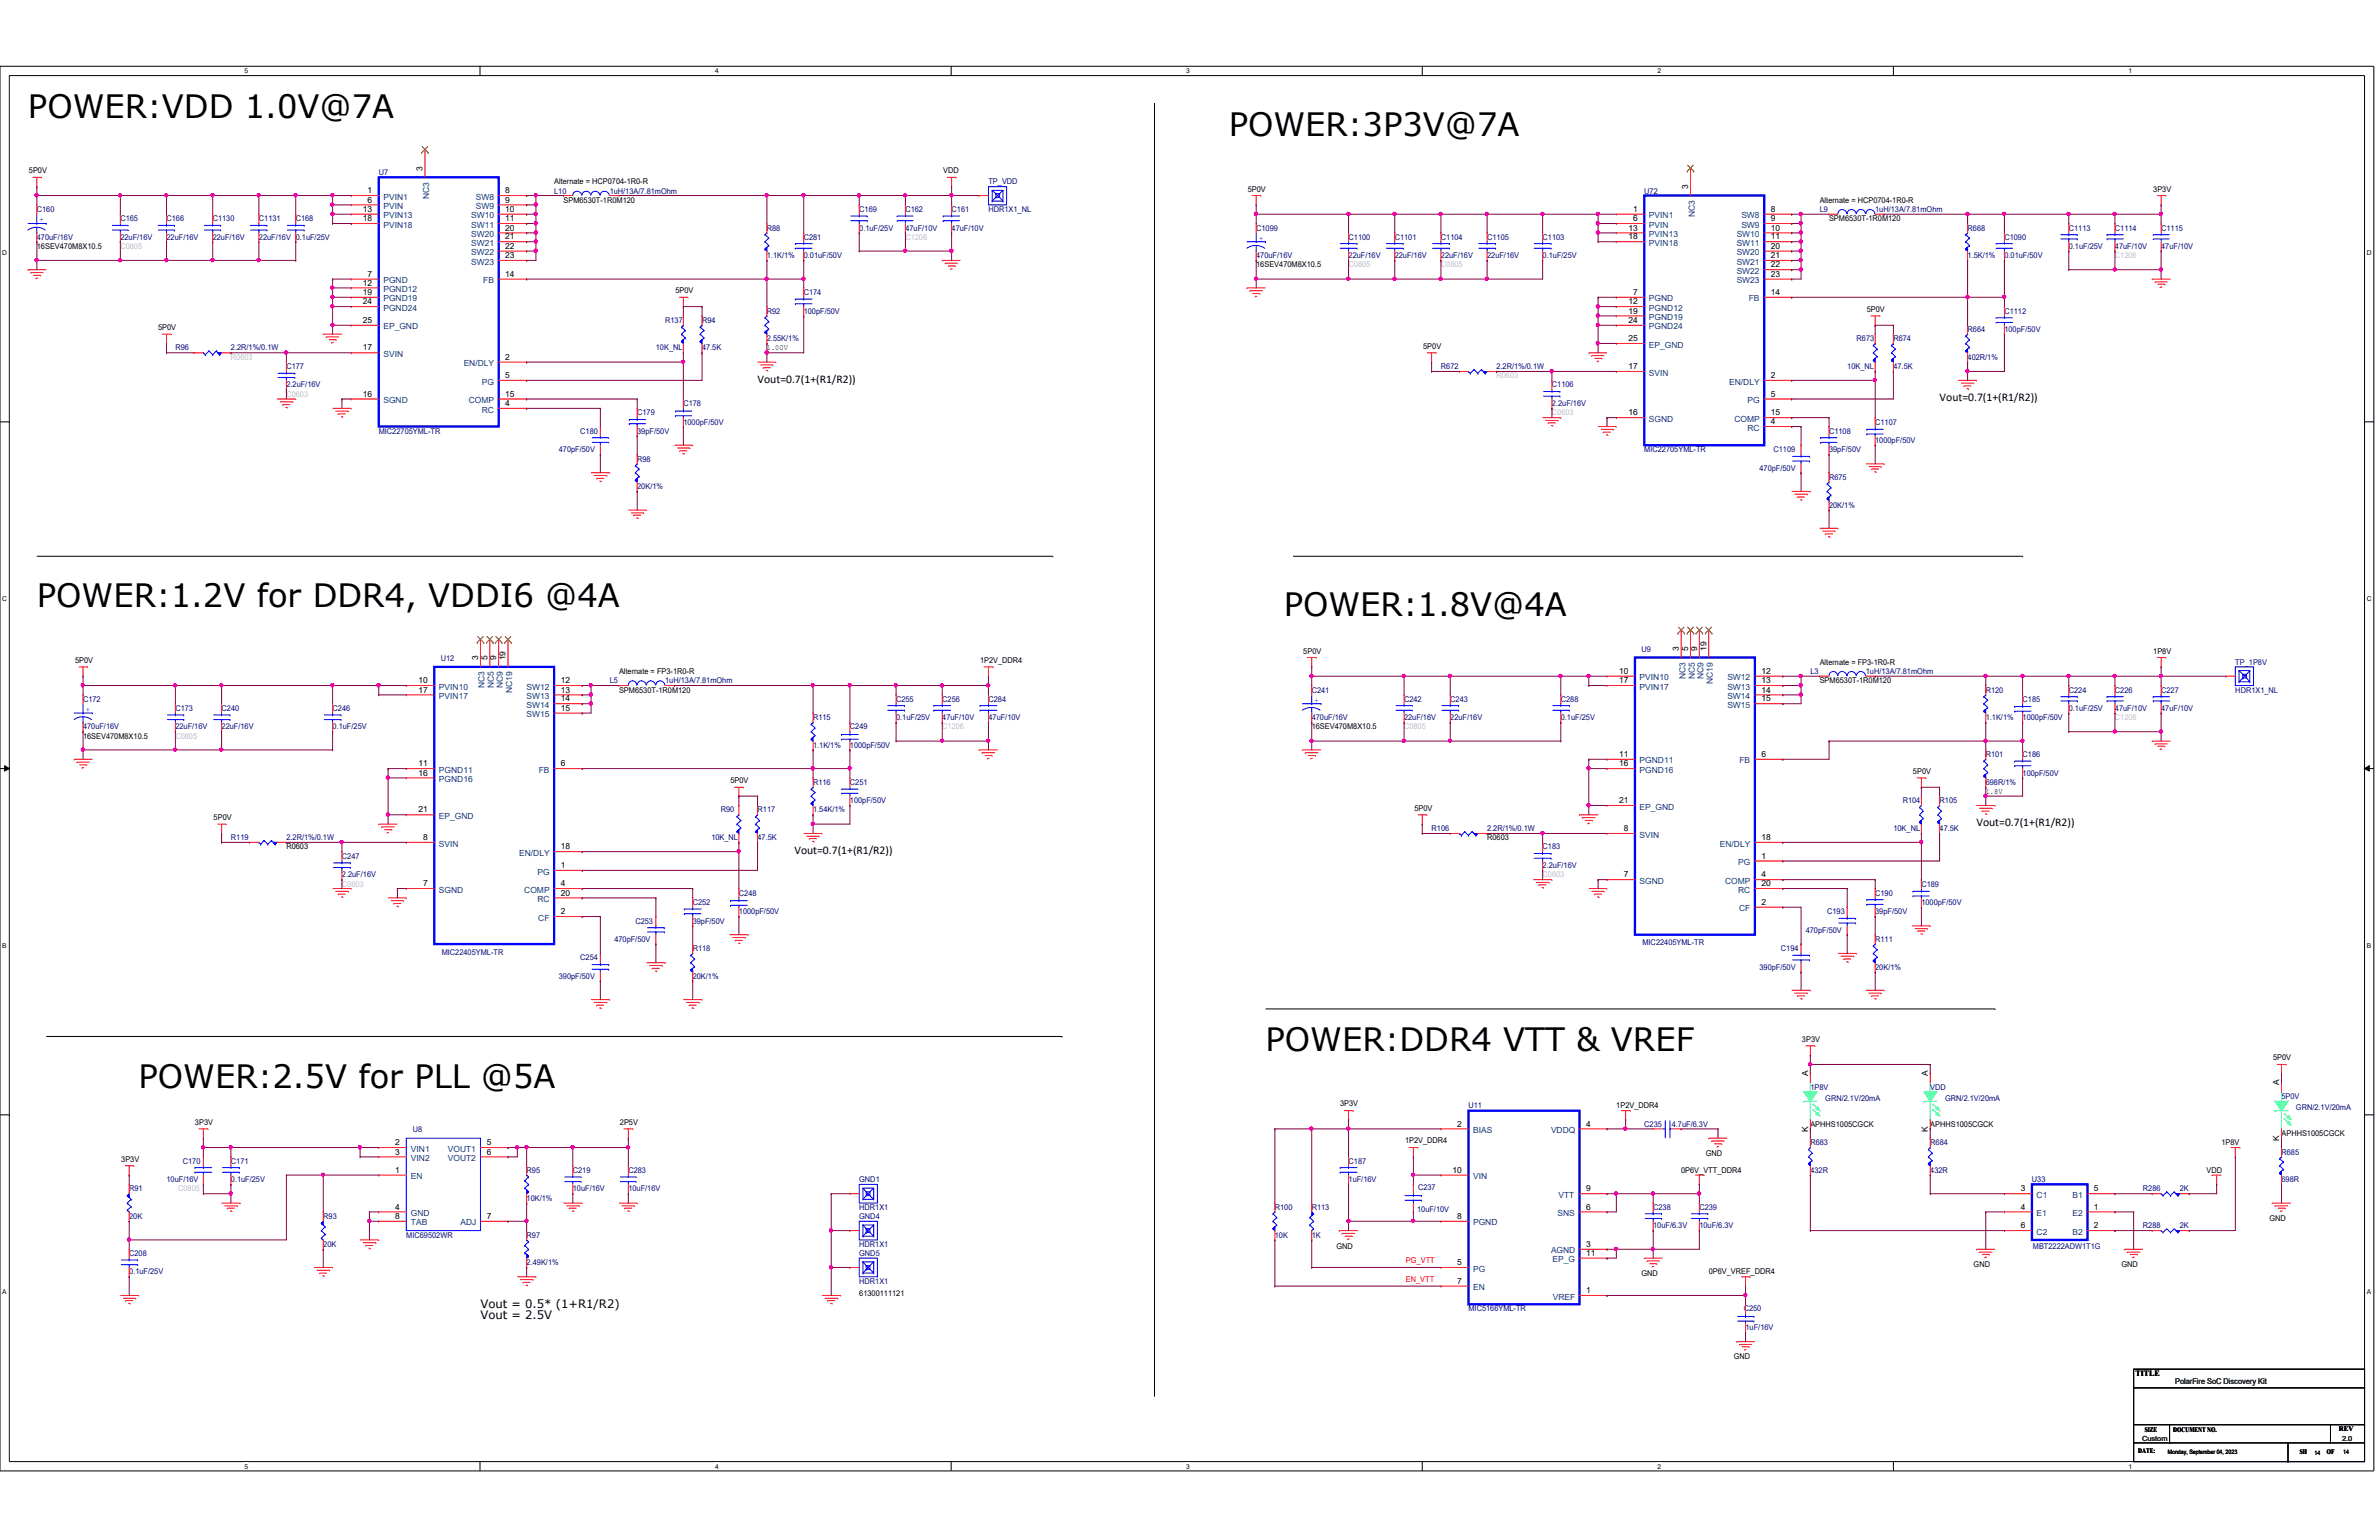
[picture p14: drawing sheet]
<svg xmlns="http://www.w3.org/2000/svg" width="432mm" height="279mm" viewBox="0 0 432 279" stroke-linecap="round" stroke-linejoin="round" font-family="sans-serif">
<defs><g id="words">
<g font-size="5.8">
<text x="5.1" y="21.3">POWER:VDD 1.0V@7A</text>
<text x="223" y="24.6">POWER:3P3V@7A</text>
<text x="6.7" y="110.2">POWER:1.2V for DDR4, VDDI6 @4A</text>
<text x="233" y="111.8">POWER:1.8V@4A</text>
<text x="229.7" y="190.7">POWER:DDR4 VTT &amp; VREF</text>
<text x="25.1" y="197.4">POWER:2.5V for PLL @5A</text>
</g>
<g font-size="2.1">
<text x="137.5" y="69.4">Vout=0.7(1+(R1/R2))</text>
<text x="352" y="72.7">Vout=0.7(1+(R1/R2))</text>
<text x="358.7" y="149.9">Vout=0.7(1+(R1/R2))</text>
<text x="144.2" y="154.9">Vout=0.7(1+(R1/R2))</text>
<text x="87.2" y="237.2">Vout = 0.5* (1+R1/R2)</text>
<text x="87.2" y="239.4">Vout = 2.5V</text>
</g>
<g font-size="1.5">
<text x="66.7" y="35.1">1</text>
<text x="76.7" y="31" transform="rotate(-90 76.7 31)">3</text>
<text x="91.7" y="35.1">8</text>
<text x="306.4" y="34.3" transform="rotate(-90 306.4 34.3)">3</text>
<text x="65.9" y="38.4">13</text>
<text x="65.9" y="40.1">18</text>
<text x="66.7" y="36.7">6</text>
<text x="91.7" y="36.7">9</text>
<text x="91.7" y="38.4">10</text>
<text x="91.7" y="40.1">11</text>
<text x="91.7" y="41.8">20</text>
<text x="295.6" y="41.8">13</text>
<text x="296.4" y="38.4">1</text>
<text x="296.4" y="40.1">6</text>
<text x="321.4" y="38.4">8</text>
<text x="321.4" y="40.1">9</text>
<text x="321.4" y="41.8">10</text>
<text x="91.7" y="43.4">21</text>
<text x="91.7" y="45.1">22</text>
<text x="91.7" y="46.8">23</text>
<text x="295.6" y="43.4">18</text>
<text x="321.4" y="43.4">11</text>
<text x="321.4" y="45.1">20</text>
<text x="321.4" y="46.8">21</text>
<text x="65.9" y="51.8">12</text>
<text x="65.9" y="53.5">19</text>
<text x="66.7" y="50.2">7</text>
<text x="91.7" y="50.2">14</text>
<text x="296.4" y="53.5">7</text>
<text x="321.4" y="53.5">14</text>
<text x="321.4" y="48.5">22</text>
<text x="321.4" y="50.2">23</text>
<text x="65.9" y="58.6">25</text>
<text x="65.9" y="55.2">24</text>
<text x="295.6" y="55.2">12</text>
<text x="295.6" y="56.9">19</text>
<text x="295.6" y="58.6">24</text>
<text x="65.9" y="63.6">17</text>
<text x="91.7" y="65.3">2</text>
<text x="295.6" y="61.9">25</text>
<text x="65.9" y="72">16</text>
<text x="91.7" y="68.6">5</text>
<text x="91.7" y="72">15</text>
<text x="295.6" y="67">17</text>
<text x="321.4" y="68.6">2</text>
<text x="321.4" y="72">5</text>
<text x="91.7" y="73.7">4</text>
<text x="295.6" y="75.4">16</text>
<text x="321.4" y="77">4</text>
<text x="321.4" y="75.4">15</text>
<text x="86.8" y="119.8" transform="rotate(-90 86.8 119.8)">3</text>
<text x="88.5" y="119.8" transform="rotate(-90 88.5 119.8)">5</text>
<text x="90.1" y="119.8" transform="rotate(-90 90.1 119.8)">9</text>
<text x="91.8" y="119.8" transform="rotate(-90 91.8 119.8)">19</text>
<text x="304.7" y="118.1" transform="rotate(-90 304.7 118.1)">3</text>
<text x="306.4" y="118.1" transform="rotate(-90 306.4 118.1)">5</text>
<text x="308" y="118.1" transform="rotate(-90 308 118.1)">9</text>
<text x="309.7" y="118.1" transform="rotate(-90 309.7 118.1)">19</text>
<text x="75.9" y="124">10</text>
<text x="75.9" y="125.6">17</text>
<text x="101.8" y="124">12</text>
<text x="101.8" y="125.6">13</text>
<text x="293.9" y="122.3">10</text>
<text x="293.9" y="124">17</text>
<text x="319.7" y="122.3">12</text>
<text x="319.7" y="124">13</text>
<text x="319.7" y="125.6">14</text>
<text x="101.8" y="127.3">14</text>
<text x="101.8" y="128.9">15</text>
<text x="319.7" y="127.3">15</text>
<text x="293.9" y="137.3">11</text>
<text x="319.7" y="137.3">6</text>
<text x="75.9" y="139">11</text>
<text x="75.9" y="140.7">16</text>
<text x="101.8" y="139">6</text>
<text x="293.9" y="139">16</text>
<text x="75.9" y="147.4">21</text>
<text x="293.9" y="145.7">21</text>
<text x="76.8" y="152.4">8</text>
<text x="101.8" y="154.1">18</text>
<text x="294.7" y="150.8">8</text>
<text x="319.7" y="152.4">18</text>
<text x="319.7" y="155.8">1</text>
<text x="76.8" y="160.8">7</text>
<text x="101.8" y="157.5">1</text>
<text x="101.8" y="160.8">4</text>
<text x="294.7" y="159.2">7</text>
<text x="319.7" y="160.8">20</text>
<text x="319.7" y="159.2">4</text>
<text x="101.8" y="162.5">20</text>
<text x="101.8" y="165.9">2</text>
<text x="319.7" y="164.2">2</text>
<text x="328.2" y="195.2" transform="rotate(-90 328.2 195.2)">A</text>
<text x="349.9" y="195.2" transform="rotate(-90 349.9 195.2)">A</text>
<text x="413.7" y="196.9" transform="rotate(-90 413.7 196.9)">A</text>
<text x="71.7" y="207.8">2</text>
<text x="71.7" y="209.5">3</text>
<text x="88.4" y="207.8">5</text>
<text x="88.4" y="209.5">6</text>
<text x="264.5" y="204.4">2</text>
<text x="287.9" y="204.4">4</text>
<text x="328.2" y="205.3" transform="rotate(-90 328.2 205.3)">K</text>
<text x="349.9" y="205.3" transform="rotate(-90 349.9 205.3)">K</text>
<text x="413.7" y="207" transform="rotate(-90 413.7 207)">K</text>
<text x="71.7" y="212.8">1</text>
<text x="263.7" y="212.8">10</text>
<text x="71.7" y="219.5">4</text>
<text x="71.7" y="221.1">8</text>
<text x="88.4" y="221.1">7</text>
<text x="264.5" y="221.1">8</text>
<text x="287.9" y="216.2">9</text>
<text x="287.9" y="219.5">6</text>
<text x="366.8" y="219.5">4</text>
<text x="366.8" y="216.2">3</text>
<text x="380.1" y="216.2">5</text>
<text x="380.1" y="219.5">1</text>
<text x="287.9" y="226.2">3</text>
<text x="287.9" y="227.8">11</text>
<text x="366.8" y="222.8">6</text>
<text x="380.1" y="222.8">2</text>
<text x="264.5" y="229.5">5</text>
<text x="264.5" y="232.9">7</text>
<text x="287.9" y="234.6">1</text>
</g>
<g font-size="1.5" fill="#004080">
<text x="69.6" y="36.2">PVIN1</text>
<text x="69.6" y="37.9">PVIN</text>
<text x="69.6" y="39.6">PVIN13</text>
<text x="69.6" y="41.3">PVIN18</text>
<text x="77.9" y="36.1" transform="rotate(-90 77.9 36.1)">NC3</text>
<text x="85.5" y="39.6">SW10</text>
<text x="85.5" y="41.3">SW11</text>
<text x="86.4" y="36.2">SW8</text>
<text x="86.4" y="37.9">SW9</text>
<text x="299.3" y="39.6">PVIN1</text>
<text x="299.3" y="41.3">PVIN</text>
<text x="307.6" y="39.4" transform="rotate(-90 307.6 39.4)">NC3</text>
<text x="316.1" y="39.6">SW8</text>
<text x="316.1" y="41.3">SW9</text>
<text x="85.5" y="43">SW20</text>
<text x="85.5" y="44.6">SW21</text>
<text x="85.5" y="46.3">SW22</text>
<text x="299.3" y="43">PVIN13</text>
<text x="299.3" y="44.6">PVIN18</text>
<text x="315.2" y="43">SW10</text>
<text x="315.2" y="44.6">SW11</text>
<text x="315.2" y="46.3">SW20</text>
<text x="69.6" y="51.4">PGND</text>
<text x="69.6" y="53">PGND12</text>
<text x="85.5" y="48">SW23</text>
<text x="87.7" y="51.4">FB</text>
<text x="315.2" y="48">SW21</text>
<text x="315.2" y="49.7">SW22</text>
<text x="315.2" y="51.4">SW23</text>
<text x="69.6" y="59.8">EP_GND</text>
<text x="69.6" y="54.7">PGND19</text>
<text x="69.6" y="56.4">PGND24</text>
<text x="299.3" y="54.7">PGND</text>
<text x="299.3" y="56.4">PGND12</text>
<text x="299.3" y="58.1">PGND19</text>
<text x="299.3" y="59.8">PGND24</text>
<text x="317.4" y="54.7">FB</text>
<text x="69.6" y="64.8">SVIN</text>
<text x="299.3" y="63.1">EP_GND</text>
<text x="84.2" y="66.5">EN/DLY</text>
<text x="87.5" y="69.8">PG</text>
<text x="299.3" y="68.2">SVIN</text>
<text x="313.9" y="69.8">EN/DLY</text>
<text x="69.6" y="73.2">SGND</text>
<text x="85.1" y="73.2">COMP</text>
<text x="87.5" y="74.8">RC</text>
<text x="299.3" y="76.5">SGND</text>
<text x="314.8" y="76.5">COMP</text>
<text x="317.2" y="73.2">PG</text>
<text x="317.2" y="78.1">RC</text>
<text x="79.7" y="125.1">PVIN10</text>
<text x="88" y="124.9" transform="rotate(-90 88 124.9)">NC3</text>
<text x="89.7" y="124.9" transform="rotate(-90 89.7 124.9)">NC5</text>
<text x="91.3" y="124.9" transform="rotate(-90 91.3 124.9)">NC9</text>
<text x="93" y="125.7" transform="rotate(-90 93 125.7)">NC19</text>
<text x="95.6" y="125.1">SW12</text>
<text x="297.6" y="123.4">PVIN10</text>
<text x="297.6" y="125.1">PVIN17</text>
<text x="305.9" y="123.2" transform="rotate(-90 305.9 123.2)">NC3</text>
<text x="307.6" y="123.2" transform="rotate(-90 307.6 123.2)">NC5</text>
<text x="309.2" y="123.2" transform="rotate(-90 309.2 123.2)">NC9</text>
<text x="310.9" y="124" transform="rotate(-90 310.9 124)">NC19</text>
<text x="313.5" y="123.4">SW12</text>
<text x="313.5" y="125.1">SW13</text>
<text x="79.7" y="126.8">PVIN17</text>
<text x="95.6" y="126.8">SW13</text>
<text x="95.6" y="128.4">SW14</text>
<text x="95.6" y="130.1">SW15</text>
<text x="313.5" y="126.8">SW14</text>
<text x="313.5" y="128.4">SW15</text>
<text x="79.7" y="140.2">PGND11</text>
<text x="79.7" y="141.9">PGND16</text>
<text x="97.8" y="140.2">FB</text>
<text x="297.6" y="138.5">PGND11</text>
<text x="297.6" y="140.2">PGND16</text>
<text x="315.7" y="138.5">FB</text>
<text x="79.7" y="148.6">EP_GND</text>
<text x="297.6" y="146.9">EP_GND</text>
<text x="79.7" y="153.6">SVIN</text>
<text x="94.2" y="155.3">EN/DLY</text>
<text x="297.6" y="152">SVIN</text>
<text x="312.2" y="153.6">EN/DLY</text>
<text x="79.7" y="162">SGND</text>
<text x="95.2" y="162">COMP</text>
<text x="97.5" y="158.7">PG</text>
<text x="297.6" y="160.4">SGND</text>
<text x="313.1" y="160.4">COMP</text>
<text x="315.5" y="162">RC</text>
<text x="315.5" y="157">PG</text>
<text x="97.5" y="163.7">RC</text>
<text x="97.7" y="167">CF</text>
<text x="315.6" y="165.4">CF</text>
<text x="74.6" y="209">VIN1</text>
<text x="81.3" y="209">VOUT1</text>
<text x="267.4" y="205.6">BIAS</text>
<text x="281.5" y="205.6">VDDQ</text>
<text x="74.6" y="214">EN</text>
<text x="74.6" y="210.7">VIN2</text>
<text x="81.3" y="210.7">VOUT2</text>
<text x="267.4" y="214">VIN</text>
<text x="74.6" y="220.6">GND</text>
<text x="282.7" y="220.6">SNS</text>
<text x="282.9" y="217.3">VTT</text>
<text x="369.7" y="220.6">E1</text>
<text x="369.7" y="217.3">C1</text>
<text x="376.2" y="217.3">B1</text>
<text x="376.2" y="220.6">E2</text>
<text x="74.6" y="222.3">TAB</text>
<text x="83.6" y="222.3">ADJ</text>
<text x="267.4" y="222.3">PGND</text>
<text x="281.5" y="227.4">AGND</text>
<text x="369.7" y="224">C2</text>
<text x="376.2" y="224">B2</text>
<text x="267.4" y="230.7">PG</text>
<text x="281.8" y="229">EP_G</text>
<text x="267.4" y="234.1">EN</text>
<text x="281.9" y="235.8">VREF</text>
</g>
<g font-size="1.4">
<text x="5.2" y="31.4">5P0V</text>
<text x="100.6" y="33.4">Alternate = HCP0704-1R0-R</text>
<text x="171.2" y="31.4">VDD</text>
<text x="226.5" y="34.8">5P0V</text>
<text x="390.8" y="34.8">3P3V</text>
<text x="102.3" y="36.7">SPM6530T-1R0M120</text>
<text x="330.3" y="36.7">Alternate = HCP0704-1R0-R</text>
<text x="332" y="40.1">SPM6530T-1R0M120</text>
<text x="6.7" y="45.1">16SEV470M8X10.5</text>
<text x="122.6" y="53.2">5P0V</text>
<text x="228" y="48.5">16SEV470M8X10.5</text>
<text x="28.7" y="59.9">5P0V</text>
<text x="338.8" y="56.6">5P0V</text>
<text x="139.2" y="63.6">1.00V</text>
<text x="258.3" y="63.2">5P0V</text>
<text x="236.6" y="118.6">5P0V</text>
<text x="390.8" y="118.6">1P8V</text>
<text x="13.6" y="120.2">5P0V</text>
<text x="112.4" y="125.6">SPM6530T-1R0M120</text>
<text x="112.4" y="122.3">Alternate = FP3-1R0-R</text>
<text x="177.9" y="120.2">1P2V_DDR4</text>
<text x="330.3" y="124">SPM6530T-1R0M120</text>
<text x="330.3" y="120.6">Alternate = FP3-1R0-R</text>
<text x="15.1" y="134">16SEV470M8X10.5</text>
<text x="238.1" y="132.3">16SEV470M8X10.5</text>
<text x="132.6" y="142.1">5P0V</text>
<text x="347.2" y="140.4">5P0V</text>
<text x="38.8" y="148.8">5P0V</text>
<text x="256.7" y="147.1">5P0V</text>
<text x="360.4" y="144.1">1.8V</text>
<text x="52" y="154.1">R0603</text>
<text x="269.9" y="152.5">R0603</text>
<text x="327.1" y="189">3P3V</text>
<text x="412.6" y="192.4">5P0V</text>
<text x="243.2" y="200.7">3P3V</text>
<text x="293.4" y="201.1">1P2V_DDR4</text>
<text x="35.4" y="204">3P3V</text>
<text x="112.5" y="204">2P5V</text>
<text x="255" y="207.4">1P2V_DDR4</text>
<text x="309.6" y="209.8">GND</text>
<text x="328.6" y="204.4">APHHS1005CGCK</text>
<text x="350.4" y="204.4">APHHS1005CGCK</text>
<text x="403.2" y="207.8">1P8V</text>
<text x="414.1" y="206.1">APHHS1005CGCK</text>
<text x="22" y="210.8">3P3V</text>
<text x="305.1" y="212.8">0P6V_VTT_DDR4</text>
<text x="400.5" y="212.8">VDD</text>
<text x="411.9" y="221.5">GND</text>
<text x="242.6" y="226.6">GND</text>
<text x="297.9" y="231.6">GND</text>
<text x="310.1" y="231.2">0P6V_VREF_DDR4</text>
<text x="358.2" y="229.9">GND</text>
<text x="385.1" y="229.9">GND</text>
<text x="156" y="235.1">61300111121</text>
<text x="314.7" y="246.6">GND</text>
<text x="387.6" y="249.7">TITLE</text>
</g>
<g font-size="1.4" fill="#000080">
<text x="68.7" y="31.8">U7</text>
<text x="100.6" y="35.1">L10</text>
<text x="110.7" y="35.1">1uH/13A/7.81mOhm</text>
<text x="179.4" y="33.4">TP_VDD</text>
<text x="298.5" y="35.1">U72</text>
<text x="6.7" y="38.4">C160</text>
<text x="21.8" y="40.1">C165</text>
<text x="30.2" y="40.1">C166</text>
<text x="38.6" y="40.1">C1130</text>
<text x="47" y="40.1">C1131</text>
<text x="53.7" y="40.1">C168</text>
<text x="139.2" y="41.8">R88</text>
<text x="156" y="38.4">C169</text>
<text x="156" y="41.8">0.1uF/25V</text>
<text x="164.3" y="38.4">C162</text>
<text x="164.3" y="41.8">47uF/10V</text>
<text x="172.7" y="38.4">C161</text>
<text x="172.7" y="41.8">47uF/10V</text>
<text x="179.4" y="38.4">HDR1X1_NL</text>
<text x="228" y="41.8">C1099</text>
<text x="330.3" y="38.4">L9</text>
<text x="340.4" y="38.4">1uH/13A/7.81mOhm</text>
<text x="357.1" y="41.8">R668</text>
<text x="375.5" y="41.8">C1113</text>
<text x="383.9" y="41.8">C1114</text>
<text x="392.3" y="41.8">C1115</text>
<text x="6.7" y="43.5">470uF/16V</text>
<text x="21.8" y="43.5">22uF/16V</text>
<text x="30.2" y="43.5">22uF/16V</text>
<text x="38.6" y="43.5">22uF/16V</text>
<text x="47" y="43.5">22uF/16V 0.1uF/25V</text>
<text x="139.2" y="46.8">1.1K/1%</text>
<text x="145.9" y="43.5">C281</text>
<text x="145.9" y="46.8">0.01uF/50V</text>
<text x="228" y="46.8">470uF/16V</text>
<text x="244.8" y="43.5">C1100</text>
<text x="244.8" y="46.8">22uF/16V</text>
<text x="253.2" y="43.5">C1101</text>
<text x="253.2" y="46.8">22uF/16V</text>
<text x="261.5" y="43.5">C1104</text>
<text x="261.5" y="46.8">22uF/16V</text>
<text x="269.9" y="43.5">C1105</text>
<text x="269.9" y="46.8">22uF/16V</text>
<text x="280" y="43.5">C1103</text>
<text x="280" y="46.8">0.1uF/25V</text>
<text x="357.1" y="46.8">1.5K/1%</text>
<text x="363.8" y="43.5">C1090</text>
<text x="363.8" y="46.8">0.01uF/50V</text>
<text x="375.5" y="45.1">0.1uF/25V</text>
<text x="383.9" y="45.1">47uF/10V</text>
<text x="392.3" y="45.1">47uF/10V</text>
<text x="145.9" y="53.5">C174</text>
<text x="120.7" y="58.6">R137</text>
<text x="127.4" y="58.6">R94</text>
<text x="139.2" y="56.9">R92</text>
<text x="145.9" y="56.9">100pF/50V</text>
<text x="363.8" y="56.9">C1112</text>
<text x="31.8" y="63.6">R96</text>
<text x="41.9" y="63.6">2.2R/1%/0.1W</text>
<text x="119" y="63.6">10K_NL</text>
<text x="127.4" y="63.6">47.5K</text>
<text x="139.2" y="61.9">2.55K/1%</text>
<text x="337" y="61.9">R673</text>
<text x="343.7" y="61.9">R674</text>
<text x="357.1" y="60.3">R664</text>
<text x="357.1" y="65.3">402R/1%</text>
<text x="363.8" y="60.3">100pF/50V</text>
<text x="52" y="67">C177</text>
<text x="52" y="70.3">2.2uF/16V</text>
<text x="261.5" y="67">R672</text>
<text x="271.6" y="67">2.2R/1%/0.1W</text>
<text x="281.7" y="70.3">C1106</text>
<text x="335.3" y="67">10K_NL</text>
<text x="343.7" y="67">47.5K</text>
<text x="115.7" y="75.4">C179</text>
<text x="124" y="73.7">C178</text>
<text x="124" y="77">1000pF/50V</text>
<text x="281.7" y="73.7">2.2uF/16V</text>
<text x="340.4" y="77">C1107</text>
<text x="68.7" y="78.7">MIC22705YML-TR</text>
<text x="101.4" y="82">470pF/50V</text>
<text x="105.3" y="78.7">C180</text>
<text x="115.7" y="83.7">R98</text>
<text x="115.7" y="78.7">39pF/50V</text>
<text x="298.5" y="82">MIC22705YML-TR</text>
<text x="321.9" y="82">C1109</text>
<text x="332" y="78.7">C1108</text>
<text x="332" y="82">39pF/50V</text>
<text x="340.4" y="80.3">1000pF/50V</text>
<text x="115.7" y="88.7">20K/1%</text>
<text x="319.4" y="85.4">470pF/50V</text>
<text x="332" y="87">R675</text>
<text x="332" y="92.1">20K/1%</text>
<text x="80" y="119.9">U12</text>
<text x="297.9" y="118.3">U9</text>
<text x="110.7" y="124">L5</text>
<text x="120.7" y="124">1uH/13A/7.81mOhm</text>
<text x="238.1" y="125.6">C241</text>
<text x="328.6" y="122.3">L3</text>
<text x="338.7" y="122.3">1uH/13A/7.81mOhm</text>
<text x="360.4" y="125.6">R120</text>
<text x="375.5" y="125.6">C224</text>
<text x="383.9" y="125.6">C226</text>
<text x="392.3" y="125.6">C227</text>
<text x="405.7" y="120.6">TP_1P8V</text>
<text x="405.7" y="125.6">HDR1X1_NL</text>
<text x="15.1" y="127.3">C172</text>
<text x="31.8" y="128.9">C173</text>
<text x="40.2" y="128.9">C240</text>
<text x="60.4" y="128.9">C246</text>
<text x="147.6" y="130.6">R115</text>
<text x="162.6" y="127.3">C255</text>
<text x="162.6" y="130.6">0.1uF/25V</text>
<text x="171" y="127.3">C256</text>
<text x="171" y="130.6">47uF/10V</text>
<text x="179.4" y="127.3">C284</text>
<text x="179.4" y="130.6">47uF/10V</text>
<text x="238.1" y="130.6">470uF/16V</text>
<text x="254.8" y="127.3">C242</text>
<text x="254.8" y="130.6">22uF/16V</text>
<text x="263.2" y="127.3">C243</text>
<text x="263.2" y="130.6">22uF/16V</text>
<text x="283.3" y="127.3">C288</text>
<text x="283.3" y="130.6">0.1uF/25V</text>
<text x="360.4" y="130.6">1.1K/1%</text>
<text x="367.1" y="127.3">C185</text>
<text x="367.1" y="130.6">1000pF/50V</text>
<text x="375.5" y="128.9">0.1uF/25V</text>
<text x="383.9" y="128.9">47uF/10V</text>
<text x="392.3" y="128.9">47uF/10V</text>
<text x="15.1" y="132.3">470uF/16V</text>
<text x="31.8" y="132.3">22uF/16V</text>
<text x="40.2" y="132.3">22uF/16V</text>
<text x="60.4" y="132.3">0.1uF/25V</text>
<text x="147.6" y="135.7">1.1K/1%</text>
<text x="154.3" y="132.3">C249</text>
<text x="154.3" y="135.7">1000pF/50V</text>
<text x="360.4" y="137.3">R101</text>
<text x="367.1" y="137.3">C186</text>
<text x="147.6" y="142.4">R116</text>
<text x="154.3" y="142.4">C251</text>
<text x="360.4" y="142.4">698R/1%</text>
<text x="367.1" y="140.7">100pF/50V</text>
<text x="130.8" y="147.4">R90</text>
<text x="137.5" y="147.4">R117</text>
<text x="147.6" y="147.4">1.54K/1%</text>
<text x="154.3" y="145.7">100pF/50V</text>
<text x="345.4" y="145.7">R104</text>
<text x="352" y="145.7">R105</text>
<text x="41.9" y="152.5">R119</text>
<text x="52" y="152.5">2.2R/1%/0.1W</text>
<text x="62.1" y="155.8">C247</text>
<text x="129.1" y="152.5">10K_NL</text>
<text x="137.5" y="152.5">47.5K</text>
<text x="259.8" y="150.8">R106</text>
<text x="269.9" y="150.8">2.2R/1%/0.1W</text>
<text x="280" y="154.1">C183</text>
<text x="343.7" y="150.8">10K_NL</text>
<text x="352" y="150.8">47.5K</text>
<text x="62.1" y="159.2">2.2uF/16V</text>
<text x="280" y="157.5">2.2uF/16V</text>
<text x="348.7" y="160.9">C189</text>
<text x="115.3" y="167.6">C253</text>
<text x="125.7" y="164.2">C252</text>
<text x="125.7" y="167.6">39pF/50V</text>
<text x="134.1" y="162.5">C248</text>
<text x="134.1" y="165.9">1000pF/50V</text>
<text x="331.6" y="165.9">C193</text>
<text x="340.4" y="162.5">C190</text>
<text x="340.4" y="165.9">39pF/50V</text>
<text x="348.7" y="164.2">1000pF/50V</text>
<text x="80.2" y="173.2">MIC22405YML-TR</text>
<text x="111.5" y="170.9">470pF/50V</text>
<text x="125.7" y="172.6">R118</text>
<text x="298.1" y="171.5">MIC22405YML-TR</text>
<text x="323.3" y="172.6">C194</text>
<text x="327.7" y="169.2">470pF/50V</text>
<text x="340.4" y="170.9">R111</text>
<text x="101.4" y="177.6">390pF/50V</text>
<text x="105.3" y="174.2">C254</text>
<text x="125.7" y="177.6">20K/1%</text>
<text x="319.4" y="175.9">390pF/50V</text>
<text x="340.4" y="175.9">20K/1%</text>
<text x="328.6" y="197.7">1P8V</text>
<text x="350.4" y="197.7">VDD</text>
<text x="266.5" y="201.1">U11</text>
<text x="331.3" y="199.7">GRN/2.1V/20mA</text>
<text x="353.1" y="199.7">GRN/2.1V/20mA</text>
<text x="414.1" y="199.4">5P0V</text>
<text x="416.7" y="201.4">GRN/2.1V/20mA</text>
<text x="74.9" y="205.4">U8</text>
<text x="298.5" y="204.4">C235</text>
<text x="303.4" y="204.4">4.7uF/6.3V</text>
<text x="328.6" y="207.8">R683</text>
<text x="350.4" y="207.8">R684</text>
<text x="414.1" y="209.5">R685</text>
<text x="30.2" y="214.5">10uF/16V</text>
<text x="33.2" y="211.2">C170</text>
<text x="41.9" y="211.2">C171</text>
<text x="41.9" y="214.5">0.1uF/25V</text>
<text x="95.6" y="212.8">R95</text>
<text x="104" y="212.8">C219</text>
<text x="114" y="212.8">C283</text>
<text x="156" y="214.5">GND1</text>
<text x="244.8" y="211.2">C187</text>
<text x="244.8" y="214.5">1uF/16V</text>
<text x="257.4" y="216">C237</text>
<text x="328.6" y="212.8">432R</text>
<text x="350.4" y="212.8">432R</text>
<text x="368.8" y="214.5">U33</text>
<text x="414.1" y="214.5">698R</text>
<text x="23.5" y="216.2">R91</text>
<text x="23.5" y="221.1">20K</text>
<text x="58.7" y="221.1">R93</text>
<text x="95.6" y="217.8">10K/1%</text>
<text x="104" y="216.2">10uF/16V</text>
<text x="114" y="216.2">10uF/16V</text>
<text x="156" y="219.5">HDR1X1</text>
<text x="156" y="221.1">GND4</text>
<text x="231.4" y="219.5">R100</text>
<text x="238.1" y="219.5">R113</text>
<text x="257.2" y="219.9">10uF/10V</text>
<text x="300.1" y="219.5">C238</text>
<text x="308.4" y="219.5">C239</text>
<text x="389" y="216.2">R286</text>
<text x="395.6" y="216.2">2K</text>
<text x="23.5" y="227.9">C208</text>
<text x="58.7" y="226.2">20K</text>
<text x="73.7" y="224.5">MIC69502WR</text>
<text x="95.6" y="224.5">R97</text>
<text x="156" y="226.2">HDR1X1</text>
<text x="156" y="227.9">GND5</text>
<text x="231.4" y="224.5">10K</text>
<text x="238.1" y="224.5">1K</text>
<text x="300.1" y="222.8">10uF/6.3V</text>
<text x="308.4" y="222.8">10uF/6.3V</text>
<text x="369" y="226.6">MBT2222ADW1T1G</text>
<text x="389" y="222.8">R288</text>
<text x="395.6" y="222.8">2K</text>
<text x="23.5" y="231.2">0.1uF/25V</text>
<text x="95.6" y="229.5">2.49K/1%</text>
<text x="156" y="232.9">HDR1X1</text>
<text x="266.5" y="237.9">MIC5166YML-TR</text>
<text x="316.5" y="237.9">C250</text>
<text x="316.8" y="241.3">1uF/16V</text>
</g>
<g font-size="1.4" fill="#00f">
<text x="7.2" y="40.3">+</text>
<text x="228.5" y="43.7">+</text>
<text x="15.6" y="129.1">+</text>
<text x="238.6" y="127.5">+</text>
</g>
<g font-size="1.4" fill="#c0c0c0">
<text x="21.8" y="45.1">C0805</text>
<text x="164.3" y="43.5">C1206</text>
<text x="383.9" y="46.8">C1206</text>
<text x="244.8" y="48.5">C0805</text>
<text x="261.5" y="48.5">C0805</text>
<text x="41.9" y="65.3">R0603</text>
<text x="52" y="72">C0603</text>
<text x="271.6" y="68.7">R0603</text>
<text x="281.7" y="75.4">C0603</text>
<text x="383.9" y="130.6">C1206</text>
<text x="31.8" y="134">C0805</text>
<text x="171" y="132.3">C1206</text>
<text x="254.8" y="132.3">C0805</text>
<text x="62.1" y="160.9">C0603</text>
<text x="280" y="159.2">C0603</text>
<text x="32.3" y="216.2">C0805</text>
</g>
<g font-size="1.4" fill="#f00">
<text x="255.2" y="229.2">PG_VTT</text>
<text x="255.2" y="232.6">EN_VTT</text>
</g>
<text font-size="1.4" fill="#008000" x="394.8" y="251">PolarFire SoC Discovery Kit</text>
<g font-size="1.3">
<text x="388.1" y="263.7">DATE:</text>
<text x="389.3" y="259.8">SIZE</text>
<text x="394.5" y="259.8">DOCUMENT NO.</text>
<text x="417.4" y="263.8">SH</text>
<text x="422.3" y="263.8">OF</text>
<text x="424.5" y="259.7">REV</text>
</g>
<g font-size="1.3" fill="#008000">
<text x="388.8" y="261.4">Custom</text>
<text x="425.1" y="261.4">2.0</text>
</g>
<g font-size="1.2">
<text x="44.4" y="13.3">5</text>
<text x="129.8" y="13.3">4</text>
<text x="215.3" y="13.3">3</text>
<text x="300.8" y="13.3">2</text>
<text x="386.3" y="13.3">1</text>
<text x=".4" y="46.2">D</text>
<text x="429.6" y="46.2">D</text>
<text x=".4" y="109.1">C</text>
<text x="429.6" y="109.1">C</text>
<text x=".4" y="172">B</text>
<text x="429.6" y="172">B</text>
<text x=".4" y="234.8">A</text>
<text x="429.6" y="234.8">A</text>
<text x="44.4" y="266.4">5</text>
<text x="129.8" y="266.4">4</text>
<text x="215.3" y="266.4">3</text>
<text x="300.8" y="266.4">2</text>
<text x="386.3" y="266.4">1</text>
</g>
<g font-size="1.1">
<text x="393.4" y="263.7">Monday, September 04, 2023</text>
<text x="420.1" y="263.9">14</text>
<text x="425.3" y="263.7">14</text>
</g>
</g></defs>
<path d="M0 12h430.9v254.9h-430.9zM1.7 13.7h427.5v251.5h-427.5z" fill="none" stroke="#000" stroke-width=".18"/>
<g fill="#fff">
<path d="M44.4 12.2h.6v1.3h-.6z"/>
<path d="M44.4 265.3h.6v1.4h-.6z"/>
</g>
<path d="M87.1 12v1.7M87.1 265.2v1.7" fill="none" stroke="#000" stroke-width=".18"/>
<g fill="#fff">
<path d="M129.8 12.2h.6v1.3h-.6z"/>
<path d="M129.8 265.3h.6v1.4h-.6z"/>
</g>
<path d="M172.6 12v1.7M172.6 265.2v1.7" fill="none" stroke="#000" stroke-width=".18"/>
<g fill="#fff">
<path d="M215.3 12.2h.6v1.3h-.6z"/>
<path d="M215.3 265.3h.6v1.4h-.6z"/>
</g>
<path d="M258.1 12v1.7M258.1 265.2v1.7" fill="none" stroke="#000" stroke-width=".18"/>
<g fill="#fff">
<path d="M300.8 12.2h.6v1.3h-.6z"/>
<path d="M300.8 265.3h.6v1.4h-.6z"/>
</g>
<path d="M343.7 12v1.7M343.7 265.2v1.7" fill="none" stroke="#000" stroke-width=".18"/>
<g fill="#fff">
<path d="M386.3 12.2h.6v1.3h-.6z"/>
<path d="M386.3 265.3h.6v1.4h-.6z"/>
<path d="M.4 45.1h.8v1.4h-.8z"/>
<path d="M429.6 45.1h.8v1.4h-.8z"/>
<path d="M.4 107.9h.8v1.4h-.8z"/>
<path d="M429.6 107.9h.8v1.4h-.8z"/>
</g>
<path d="M0 76.5h1.7M429.2 76.5h1.7" fill="none" stroke="#000" stroke-width=".18"/>
<g fill="#fff">
<path d="M.4 170.9h.8v1.3h-.8z"/>
<path d="M429.6 170.9h.8v1.3h-.8z"/>
</g>
<path d="M0 139.4h1.7M.8 138.9l.9 .5-.9 .5zM429.2 139.4l.8-.5v1zM429.2 139.4h1.7" fill="none" stroke="#000" stroke-width=".18"/>
<path d="M.8 138.9l.9 .5-.9 .5zM429.2 139.4l.8-.5v1z" fill="#000"/>
<g fill="#fff">
<path d="M.4 233.7h.8v1.3h-.8z"/>
<path d="M429.6 233.7h.8v1.3h-.8z"/>
</g>
<g fill="none" stroke="#000" stroke-width=".18">
<path d="M209.5 18.7h.1M209.5 18.7v234.7M6.7 100.9h184.4M191.1 100.9h.1M234.7 100.9h132.4M367.1 100.9h.1M8.4 188h184.4M192.8 188h.1M229.7 183h132.4M362.1 183h.1M0 202.3h1.7M429.2 202.3h1.7"/>
<path d="M387.3 248.4h41.9v16.8h-41.9zM387.3 251.8h41.9M387.3 258.5h41.9M393.8 258.5v3.3M423 258.5v3.3M429.2 251.8h.1M429.2 258.5h.1M387.3 261.8h41.9M393.8 261.8h.1M415.3 265.2h.1M415.3 261.8v3.4M423 261.8h.1"/>
<path d="M429.2 261.8h.1"/>
</g>
<g fill="none" stroke="#f00" stroke-width=".18">
<path d="M5.9 32.2h1.6M6.7 33.9h.1M6.7 32.2v1.7M7.5 32.2h.1M171.9 32.2h1.7M172.7 33.9h.1M172.7 32.2v1.7M173.6 32.2h.1M227.2 35.5h1.7M228 37.2h.1M228 35.5v1.7M228.9 35.5h.1"/>
<path d="M391.5 35.5h1.6M392.3 37.2h.1M392.3 35.5v1.7M393.1 35.5h.1M5.1 48.9h.1M5.1 48.9h3.3M5.6 49.4h.1M5.6 49.4h2.3M6 50h1.4M6.5 50.5h.1M6.5 50.5h.4M7.4 50h.1"/>
<path d="M123.3 53.9h1.6M124 55.6h.1M124 53.9v1.7M124.9 53.9h.1M171 47.2h.1M171 47.2h3.3M171.5 47.8h.1M171.5 47.8h2.3M172 48.3h1.4M172.6 48.8h.1M172.6 48.8h.3M173.4 48.3h.1"/>
<path d="M226.3 52.2h.1M226.3 52.2h3.4M226.8 52.7h.1M226.8 52.7h2.4M227.3 53.3h1.4M227.8 53.8h.1M227.8 53.8h.4M228.7 53.3h.1M339.5 57.3h1.7M340.4 59h.1M340.4 57.3v1.7M341.2 57.3h.1"/>
<path d="M390.7 50.6h.1M390.7 50.6h3.3M391.2 51.1h.1M391.2 51.1h2.2M391.6 51.6h1.3M392.1 52.1h.1M392.1 52.1h.3M392.9 51.6h.1M29.4 60.6h1.7M30.2 62.3h.1M30.2 60.6v1.7M31.1 60.6h.1"/>
<path d="M50.3 72.4h3.4M50.8 72.9h2.4M51.3 73.4h.1M51.3 73.4h1.4M51.8 73.9h.4M52.2 73.9h.1M53.2 72.9h.1M53.7 72.4h.1M58.7 60.6h.1M58.7 60.6h3.4M59.2 61.1h.1M59.2 61.1h2.4"/>
<path d="M59.7 61.6h1.3M60.2 62.1h.1M60.2 62.1h.3M60.4 74.1h3.4M60.9 74.6h2.3M61 61.6h.1M61.4 75.1h.1M61.4 75.1h1.3M61.9 75.6h.3M62.2 75.6h.1M63.2 74.6h.1M63.8 74.1h.1"/>
<path d="M137.5 65.7h3.3M138 66.2h2.3M138.5 66.7h.1M138.5 66.7h1.4M139 67.2h.4M139.4 67.2h.1M140.3 66.2h.1M140.8 65.7h.1M259 64h1.7M259.8 65.7h.1M259.8 64v1.7M260.7 64h.1"/>
<path d="M280 75.8h3.3M280.5 76.3h2.3M281 76.7h.1M281 76.7h1.4M281.5 77.2h.4M281.9 77.2h.1M282.8 76.3h.1M283.3 75.8h.1M288.4 64h.1M288.4 64h3.3M288.9 64.5h.1M288.9 64.5h2.3"/>
<path d="M289.4 65h1.3M289.9 65.5h.1M289.9 65.5h.3M290.1 77.4h3.3M290.6 77.9h2.3M290.7 65h.1M291 78.4h.1M291 78.4h1.4M291.5 78.9h.3M291.8 78.9h.1M292.9 77.9h.1M293.4 77.4h.1"/>
<path d="M355.4 69h3.3M355.9 69.5h2.3M356.4 70h.1M356.4 70h1.4M357 70.5h.3M357.3 70.5h.1M358.2 69.5h.1M358.7 69h.1M107.3 85.8h3.4M107.8 86.3h2.4M108.3 86.8h.1M108.3 86.8h1.3"/>
<path d="M108.8 87.3h.3M109.1 87.3h.1M110.2 86.3h.1M110.7 85.8h.1M114 92.5h3.3M114.6 93h2.2M115 93.5h.1M115 93.5h1.3M115.5 94h.3M115.8 94h.1M116.8 93h.1M117.3 92.5h.1"/>
<path d="M122.4 80.8h3.3M122.9 81.3h2.3M123.4 81.8h.1M123.4 81.8h1.3M123.9 82.3h.3M124.2 82.3h.1M125.2 81.3h.1M125.7 80.8h.1M325.2 89.2h3.4M325.7 89.7h2.4M326.2 90.2h.1M326.2 90.2h1.4"/>
<path d="M326.7 90.7h.4M327.1 90.7h.1M328.1 89.7h.1M328.6 89.2h.1M330.3 95.8h3.3M330.8 96.4h2.3M331.3 96.9h.1M331.3 96.9h1.4M331.8 97.4h.3M332.1 97.4h.1M333.1 96.4h.1M333.6 95.8h.1"/>
<path d="M338.7 84.2h3.3M339.2 84.7h2.3M339.7 85.1h.1M339.7 85.1h1.3M340.2 85.6h.3M340.5 85.6h.1M341.5 84.7h.1M342 84.2h.1M237.2 119.3h1.7M238.1 119.3v1.7M238.9 119.3h.1M391.5 119.3h1.6"/>
<path d="M392.3 119.3v1.7M393.1 119.3h.1M13.5 137.8h.1M13.5 137.8h3.3M14 138.3h.1M14 138.3h2.3M14.3 121h1.6M14.4 138.8h1.3M14.9 139.3h.1M14.9 139.3h.3M15.1 122.7h.1M15.1 121v1.7"/>
<path d="M15.7 138.8h.1M15.9 121h.1M177.7 136.1h.1M177.7 136.1h3.4M178.2 136.6h.1M178.2 136.6h2.4M178.6 121h1.7M178.7 137.1h1.4M179.2 137.6h.1M179.2 137.6h.4M179.4 122.7h.1M179.4 121v1.7"/>
<path d="M180.1 137.1h.1M180.3 121h.1M236.4 136.1h.1M236.4 136.1h3.4M236.9 136.6h.1M236.9 136.6h2.4M237.4 137.1h1.4M237.9 137.6h.1M237.9 137.6h.4M238.1 121h.1M238.8 137.1h.1M390.7 134.5h.1"/>
<path d="M390.7 134.5h3.3M391.2 135h.1M391.2 135h2.2M391.6 135.4h1.3M392.1 135.9h.1M392.1 135.9h.3M392.3 121h.1M392.9 135.4h.1M39.5 149.5h1.6M40.2 151.2h.1M40.2 149.5v1.7M41.1 149.5h.1"/>
<path d="M68.7 149.5h.1M68.7 149.5h3.4M69.3 150h.1M69.3 150h2.3M69.8 150.5h1.3M70.3 151h.1M70.3 151h.3M71.1 150.5h.1M133.3 142.8h1.7M134.1 144.4h.1M134.1 142.8v1.6M135 142.8h.1"/>
<path d="M145.9 151.2h3.3M146.4 151.7h2.3M146.9 152.1h.1M146.9 152.1h1.4M147.4 152.7h.3M147.7 152.7h.1M148.7 151.7h.1M149.2 151.2h.1M257.4 147.8h1.6M258.1 149.5h.1M258.1 147.8v1.7M259 147.8h.1"/>
<path d="M278.3 159.6h3.4M281.7 159.6h.1M286.7 147.8h.1M286.7 147.8h3.4M287.2 148.3h.1M287.2 148.3h2.4M287.7 148.8h1.4M288.2 149.4h.1M288.2 149.4h.3M289.1 148.8h.1M347.9 141.1h1.7M348.7 142.8h.1"/>
<path d="M348.7 141.1v1.7M349.6 141.1h.1M358.7 146.1h3.4M359.2 146.6h2.4M359.7 147.2h.1M359.7 147.2h1.4M360.3 147.7h.3M360.6 147.7h.1M361.6 146.6h.1M362.1 146.1h.1M60.4 161.2h3.4M60.9 161.7h2.3"/>
<path d="M61.4 162.2h.1M61.4 162.2h1.3M61.9 162.7h.3M62.2 162.7h.1M63.2 161.7h.1M63.8 161.2h.1M70.4 162.9h3.3M71 163.4h2.2M71.5 163.9h.1M71.5 163.9h1.3M72 164.4h.3M72.3 164.4h.1"/>
<path d="M73.2 163.4h.1M73.7 162.9h.1M117.3 174.7h3.4M117.9 175.2h2.3M118.4 175.7h.1M118.4 175.7h1.3M118.9 176.2h.3M119.2 176.2h.1M120.2 175.2h.1M120.7 174.7h.1M132.4 169.6h3.4M132.9 170.1h2.4"/>
<path d="M133.4 170.6h.1M133.4 170.6h1.4M133.9 171.1h.4M134.3 171.1h.1M135.3 170.1h.1M135.8 169.6h.1M278.8 160.1h2.4M279.3 160.5h.1M279.3 160.5h1.4M279.8 161h.4M280.2 161h.1M281.2 160.1h.1"/>
<path d="M288.4 161.2h3.3M288.9 161.7h2.3M289.4 162.2h.1M289.4 162.2h1.3M289.9 162.7h.3M290.2 162.7h.1M291.2 161.7h.1M291.7 161.2h.1M325.2 179.7h3.4M328.6 179.7h.1M333.6 173h3.4M334.1 173.5h2.4"/>
<path d="M334.6 174h.1M334.6 174h1.4M335.1 174.5h.3M335.4 174.5h.1M336.5 173.5h.1M337 173h.1M338.7 179.7h3.3M342 179.7h.1M347 168h3.4M347.6 168.5h2.2M348.1 168.9h.1M348.1 168.9h1.3"/>
<path d="M348.6 169.4h.3M348.9 169.4h.1M349.8 168.5h.1M350.4 168h.1M107.3 181.4h3.4M107.8 181.9h2.4M108.3 182.4h.1M108.3 182.4h1.3M108.8 182.9h.3M109.1 182.9h.1M110.2 181.9h.1M110.7 181.4h.1"/>
<path d="M124 181.4h3.4M124.5 181.9h2.4M125.1 182.4h.1M125.1 182.4h1.3M125.6 182.9h.3M125.9 182.9h.1M126.9 181.9h.1M127.4 181.4h.1M325.7 180.2h2.4M326.2 180.7h.1M326.2 180.7h1.4M326.7 181.2h.4"/>
<path d="M327.1 181.2h.1M327.7 189.7h1.7M328.1 180.2h.1M328.6 191.4h.1M328.6 189.7v1.7M329.4 189.7h.1M339.2 180.2h2.3M339.7 180.7h.1M339.7 180.7h1.3M340.2 181.2h.3M340.5 181.2h.1M341.5 180.2h.1"/>
<path d="M413.3 193.1h1.7M414.1 194.7h.1M414.1 193.1v1.6M415 193.1h.1M22.7 211.5h1.6M23.5 213.2h.1M23.5 211.5v1.7M24.3 211.5h.1M36.1 204.8h1.7M36.9 206.5h.1M36.9 204.8v1.7M37.8 204.8h.1"/>
<path d="M40.2 218.3h3.4M40.7 218.8h2.4M41.2 219.2h.1M41.2 219.2h1.4M41.7 219.7h.4M42.1 219.7h.1M43.1 218.8h.1M43.6 218.3h.1M102.3 218.3h3.4M102.8 218.8h2.4M103.3 219.2h.1M103.3 219.2h1.3"/>
<path d="M103.8 219.7h.3M104.1 219.7h.1M105.2 218.8h.1M105.7 218.3h.1M112.4 218.3h3.3M112.9 218.8h2.2M113.2 204.8h1.7M113.4 219.2h.1M113.4 219.2h1.3M113.9 219.7h.3M114 206.5h.1M114 211.5h.1"/>
<path d="M114 216.6h.1M114 204.8v1.7M114 211.5v1.7M114 214.9v1.7M114.2 219.7h.1M114.9 204.8h.1M115.1 218.8h.1M115.7 218.3h.1M243.9 201.5h1.7M244.8 203.1h.1M244.8 201.5v1.6M245.6 201.5h.1"/>
<path d="M255.7 208.2h1.7M256.5 209.9h.1M256.5 208.2v1.7M257.4 208.2h.1M294.2 201.5h1.7M295.1 203.1h.1M295.1 201.5v1.6M295.9 201.5h.1M307.7 213.2h1.6M308.4 214.9h.1M308.4 213.2v1.7M309.3 213.2h.1"/>
<path d="M310.1 206.5h.1M310.1 206.5h3.4M310.6 207h.1M310.6 207h2.4M311.1 207.5h1.4M311.7 208h.1M311.7 208h.3M312.5 207.5h.1M401.5 213.2h.1M401.5 213.2h1.7M402.3 214.9h.1M402.3 213.2v1.7"/>
<path d="M404.9 208.2h1.7M405.7 209.9h.1M405.7 208.2v1.7M406.6 208.2h.1M412.4 218.3h.1M412.4 218.3h3.4M412.9 218.8h.1M412.9 218.8h2.4M413.4 219.2h1.4M413.9 219.7h.1M413.9 219.7h.4M414.8 219.2h.1"/>
<path d="M21.8 235h3.3M22.4 235.5h2.2M22.8 236h.1M22.8 236h1.3M23.3 236.5h.3M23.6 236.5h.1M24.6 235.5h.1M25.1 235h.1M57 230h3.4M57.5 230.5h2.4M58 231h.1M58 231h1.4"/>
<path d="M58.5 231.5h.3M58.8 231.5h.1M59.9 230.5h.1M60.4 230h.1M65.4 225h3.3M65.9 225.5h2.3M66.4 226h.1M66.4 226h1.3M66.9 226.5h.3M67.2 226.5h.1M68.2 225.5h.1M68.7 225h.1"/>
<path d="M93.9 231.6h3.4M94.4 232.2h2.4M94.9 232.7h.1M94.9 232.7h1.4M95.4 233.2h.4M95.8 233.2h.1M96.8 232.2h.1M97.3 231.6h.1M149.2 235h3.4M149.7 235.5h2.4M150.2 236h.1M150.2 236h1.4"/>
<path d="M150.7 236.5h.3M151 236.5h.1M152.1 235.5h.1M152.6 235h.1M243.1 223.3h.1M243.1 223.3h3.4M243.6 223.8h.1M243.6 223.8h2.4M244.1 224.3h1.3M244.6 224.8h.1M244.6 224.8h.3M245.4 224.3h.1"/>
<path d="M298.4 228.3h.1M298.4 228.3h3.4M299 228.8h.1M299 228.8h2.2M299.4 229.3h1.3M299.9 229.8h.1M299.9 229.8h.3M300.7 229.3h.1M316.1 231.6h1.6M316.8 233.3h.1M316.8 231.6v1.7M317.7 231.6h.1"/>
<path d="M358.7 226.7h.1M358.7 226.7h3.4M359.2 227.2h.1M359.2 227.2h2.4M359.7 227.6h1.4M360.3 228.1h.1M360.3 228.1h.3M361.1 227.6h.1M385.6 226.7h.1M385.6 226.7h3.4M386.1 227.2h.1M386.1 227.2h2.4"/>
<path d="M386.6 227.6h1.3M387.1 228.1h.1M387.1 228.1h.3M387.9 227.6h.1M315.2 243.4h.1M315.2 243.4h3.3M315.7 243.9h.1M315.7 243.9h2.3M316.1 244.3h1.4M316.7 244.9h.1M316.7 244.9h.3M317.5 244.3h.1"/>
</g>
<g fill="none" stroke="#00f" stroke-width=".18">
<path d="M348.4 149.2h.1M348.4 147.8h.1M348.4 146.5h.1M348.4 149.2l.3 .3M348.4 147.8l.7 .7M348.4 146.5l.7 .7M348.7 146.1h.1M348.7 146.1l-.3 .4M349.1 148.5h.1M349.1 147.2h.1M349.1 148.5l-.7 .7M349.1 147.2l-.7 .6"/>
<path d="M112.5 214.4h3M112.5 213.5h3M114 213.5h.1M114 214.4h.1M114 213.2v.3M114 214.4v.5M115.5 214.4h.1M115.5 213.5h.1"/>
</g>
<path d="M348.7 148.8v.7l-.3-.3z" fill-rule="evenodd" fill="#00f"/>
<g fill="none" stroke="#00f" stroke-width=".18">
<path d="M348.7 148.8v.7l-.3-.3zM392.3 223.3h.1M392.3 223.3l.3 .3M392.6 223.6h.1M393.3 222.9h.1M393.3 222.9l.7 .7M393.3 222.9l-.7 .7M394 223.6h.1M394.6 222.9h.1M394.6 222.9l.7 .7M394.6 222.9l-.6 .7M395.3 223.6h.1"/>
<path d="M395.6 223.3l-.3 .3"/>
</g>
<path d="M348.7 151.2h.1M348.7 144.4h.1M348.7 144.4v1.7M348.7 149.5v1.7" fill="none" stroke="#f00" stroke-width=".18"/>
<path d="M395 223.3h.6l-.3 .3z" fill-rule="evenodd" fill="#00f"/>
<g fill="none" stroke="#00f" stroke-width=".18">
<path d="M328.3 211.2h.1M328.3 209.9h.1M328.3 208.5h.1M328.3 211.2l.3 .3M328.3 209.9l.6 .7M328.3 208.5l.6 .7M328.6 208.2h.1M328.6 208.2l-.3 .3M328.9 210.6h.1M328.9 209.2h.1M328.9 210.6l-.6 .6M328.9 209.2l-.6 .7"/>
<path d="M395 223.3h.6l-.3 .3z"/>
</g>
<path d="M390.7 223.3h.1M390.7 223.3h1.6M395.6 223.3h1.7M397.3 223.3h.1" fill="none" stroke="#f00" stroke-width=".18"/>
<path d="M328.3 211.2l.3-.4v.7l-.3-.3 .3-.4z" fill-rule="evenodd" fill="#00f"/>
<g fill="none" stroke="#00f" stroke-width=".18">
<path d="M362.3 58.5h.1M362.3 57.7h.1M362.3 58.5h3M362.3 57.7h3M363.8 57.7h.1M363.8 58.5h.1M363.8 57.3v.4M363.8 58.5v.5M107.4 79.4h3.1M109 79.4h.1M109 79.1v.3M110.5 79.4h.1"/>
<path d="M107.4 80.3h3.1M109 80.3h.1M109 80.3v.5M110.5 80.3h.1M253.3 128.9h3.1M253.3 128h3.1M254.8 128h.1M254.8 128.9h.1M254.8 127.7v.3M254.8 128.9v.5M256.4 128.9h.1M256.4 128h.1"/>
<path d="M351.7 149.2h.1M351.7 147.8h.1M351.7 146.5h.1M351.7 149.2l.3 .3M351.7 147.8l.7 .7M351.7 146.5l.7 .7M352 146.1h.1M352 146.1l-.3 .4M352.4 148.5h.1M352.4 147.2h.1M352.4 148.5l-.7 .7M352.4 147.2l-.7 .6"/>
<path d="M102.4 214.4h3.1M102.4 213.5h3.1M104 213.5h.1M104 214.4h.1M104 213.2v.3M104 214.4v.5M105.5 214.4h.1M105.5 213.5h.1M156 214.9h3.3v3.4h-3.3zM156.6 215.6h2v2h-2zM156.6 215.6h.1M156.6 217.6h.1"/>
<path d="M156.6 215.6l.6 .6M157.2 216.2h.7v.7h-.7zM157.2 216.9h.1M157.2 216.2h.1M157.2 216.2l1.4 1.4M157.2 216.9l-.6 .7M158.6 215.6h.1M158.6 217.6h.1M158.6 215.6l-1.4 1.3M301.8 204.8h.5M302.3 206.3h.1M302.3 204.8h.1"/>
<path d="M302.3 203.3v3M303.1 204.8h.1M303.1 206.3h.1M303.1 204.8h.3M303.1 203.3v3M328.3 211.2l.3-.4v.7l-.3-.3 .3-.4z"/>
</g>
<g fill="none" stroke="#f00" stroke-width=".18">
<path d="M363.8 55.6h.1M363.8 55.6v1.7M363.8 59v1.6M109 77.4h.1M109 77.4v1.7M363.8 60.6h.1M109 82.5h.1M109 80.8v1.7M254.8 126.1h.1M254.8 131.1h.1M254.8 126.1v1.6M254.8 129.4v1.7"/>
<path d="M104 211.5h.1M104 216.6h.1M104 211.5v1.7M104 214.9v1.7M154.3 216.6h.1M154.3 216.6h1.7M300.1 204.8h.1M300.1 204.8h1.7M303.4 204.8h1.7M305.1 204.8h.1M328.6 213.2h.1M328.6 206.5h.1"/>
<path d="M328.6 206.5v1.7M328.6 211.5v1.7"/>
</g>
<path d="M351.7 149.2l.3-.4v.7l-.3-.3 .3-.4z" fill-rule="evenodd" fill="#00f"/>
<g fill="none" stroke="#00f" stroke-width=".18">
<path d="M162.8 39.2h.1M162.8 39.2h3M164.3 39.2h.1M164.3 38.9v.3M20.3 41.7h3M20.3 40.9h3M21.8 40.9h.1M21.8 41.7h.1M21.8 40.6v.3M21.8 41.7v.5M23.3 41.7h.1M23.3 40.9h.1"/>
<path d="M162.8 40h.1M162.8 40h3M164.3 40h.1M164.3 40v.6M362.3 45h.1M362.3 44.2h.1M362.3 45h3M362.3 44.2h3M363.8 44.2h.1M363.8 45h.1M363.8 43.9v.3M363.8 45v.6"/>
<path d="M390.8 43.3h.1M390.8 42.6h.1M390.8 43.3h3M390.8 42.6h3M392.3 42.6h.1M392.3 43.3h.1M392.3 42.2v.4M392.3 43.3v.6M152.7 143.9h.1M152.7 143.2h.1M152.7 143.9h3.1M152.7 143.2h3.1"/>
<path d="M154.3 143.2h.1M154.3 143.9h.1M154.3 142.8v.4M154.3 143.9v.5M351.7 149.2l.3-.4v.7l-.3-.3 .3-.4zM350 211.2h.1M350 209.9h.1M350 208.5h.1M350 211.2l.4 .3M350 209.9l.7 .7M350 208.5l.7 .7M350.4 208.2h.1"/>
<path d="M350.4 208.2l-.4 .3M350.7 210.6h.1M350.7 209.2h.1M350.7 210.6l-.7 .6M350.7 209.2l-.7 .7M156 221.6h3.3v3.4h-3.3zM156.6 222.2h2v2.1h-2zM156.6 222.2h.1M156.6 224.3h.1M156.6 222.2l.6 .7M157.2 222.9h.7v.7h-.7zM157.2 223.6h.1"/>
<path d="M157.2 222.9h.1M157.2 222.9l1.4 1.4M157.2 223.6l-.6 .7M158.6 222.2h.1M158.6 224.3h.1M158.6 222.2l-1.4 1.4"/>
</g>
<g fill="none" stroke="#f00" stroke-width=".18">
<path d="M21.8 38.9h.1M21.8 38.9v1.7M164.3 37.2h.1M164.3 37.2v1.7M21.8 43.9h.1M21.8 42.2v1.7M164.3 42.2h.1M164.3 40.6v1.6M363.8 42.2h.1M363.8 47.2h.1M363.8 42.2v1.7M363.8 45.6v1.6"/>
<path d="M392.3 40.6h.1M392.3 45.6h.1M392.3 40.6v1.6M392.3 43.9v1.7M87.2 116h.1M87.2 116v5M88.9 116h.1M88.9 116v5M90.5 116h.1M90.5 116v5M92.2 116h.1M92.2 116v5"/>
<path d="M73.7 124.4h.1M73.7 126.1h.1M73.7 139.4h.1M73.7 139.4h5.1M73.7 124.4h5.1M73.7 126.1h5.1M100.6 139.4h5.1M100.6 124.4h5.1M100.6 126.1h5.1M100.6 127.7h5.1M100.6 129.4h5.1M105.7 139.4h.1"/>
<path d="M105.7 124.4h.1M105.7 126.1h.1M105.7 127.7h.1M105.7 129.4h.1M73.7 152.8h.1M73.7 147.8h.1M73.7 141.1h.1M73.7 152.8h5.1M73.7 147.8h5.1M73.7 141.1h5.1M100.6 154.5h5.1M100.6 157.9h5.1"/>
<path d="M105.7 154.5h.1M105.7 157.9h.1M154.3 141.1h.1M154.3 146.1h.1M154.3 141.1v1.7M154.3 144.4v1.7M352 151.2h.1M352 144.4h.1M352 144.4v1.7M352 149.5v1.7M73.7 161.2h.1M73.7 161.2h5.1"/>
<path d="M100.6 162.9h5.1M100.6 161.2h5.1M100.6 166.3h5.1M105.7 162.9h.1M105.7 161.2h.1M105.7 166.3h.1M154.3 223.3h.1M154.3 223.3h1.7"/>
</g>
<path d="M78.8 121h21.8v50.3h-21.8z" fill="none" stroke="#00f" stroke-width=".42"/>
<g fill="none" stroke="#804000" stroke-width=".18">
<path d="M86.6 116.6h.1M86.7 115.5l1.1 1.1M87.7 115.5l-1.1 1.1M87.8 116.6h.1M88.3 116.6h.1M88.4 115.5l1.1 1.1M89.4 115.5l-1.1 1.1M89.5 116.6h.1M89.9 116.6h.1M90 115.5l1.1 1.1M91 115.5l-1.1 1.1M91.1 116.6h.1"/>
<path d="M91.6 116.6h.1M91.7 115.5l1.1 1.1M92.7 115.5l-1.1 1.1M92.8 116.6h.1"/>
</g>
<path d="M350 211.2l.4-.4v.7l-.4-.3 .4-.4z" fill-rule="evenodd" fill="#00f"/>
<g fill="none" stroke="#00f" stroke-width=".18">
<path d="M264.9 151.2h.1M264.9 151.2l.4 .4M265.3 151.6h.1M265.9 150.9h.1M265.9 150.9l.6 .7M265.9 150.9l-.6 .7M266.5 151.6h.1M267.2 150.9h.1M267.2 150.9l.7 .7M267.2 150.9l-.7 .7M267.9 151.6h.1M268.2 151.2l-.3 .4"/>
<path d="M350 211.2l.4-.4v.7l-.4-.3 .4-.4z"/>
</g>
<path d="M350.4 213.2h.1M350.4 206.5h.1M350.4 206.5v1.7M350.4 211.5v1.7" fill="none" stroke="#f00" stroke-width=".18"/>
<path d="M267.5 151.2h.7l-.3 .4z" fill-rule="evenodd" fill="#00f"/>
<g fill="none" stroke="#00f" stroke-width=".18">
<path d="M144.4 45h.1M144.4 44.2h.1M144.4 45h3M144.4 44.2h3M145.9 44.2h.1M145.9 45h.1M145.9 43.9v.3M145.9 45v.6M147.2 145.8h.1M147.2 144.4h.1M147.2 143.2h.1M147.2 145.8l.4 .3"/>
<path d="M147.2 144.4l.7 .7M147.2 143.2l.7 .6M147.6 142.8h.1M147.6 142.8l-.4 .4M147.9 145.1h.1M147.9 143.8h.1M147.9 145.1l-.7 .7M147.9 143.8l-.7 .6M267.5 151.2h.7l-.3 .4z"/>
</g>
<path d="M145.9 42.2h.1M145.9 47.2h.1M145.9 42.2v1.7M145.9 45.6v1.6M263.2 151.2h.1M263.2 151.2h1.7M268.2 151.2h1.7M269.9 151.2h.1" fill="none" stroke="#f00" stroke-width=".18"/>
<path d="M147.2 145.8l.4-.3v.6l-.4-.3 .4-.3z" fill-rule="evenodd" fill="#00f"/>
<g fill="none" stroke="#00f" stroke-width=".18">
<path d="M179.4 33.9h3.3v3.3h-3.3zM180.1 34.5h1.9v2h-1.9zM180.1 34.5h.1M180.1 36.5h.1M180.1 34.5l.7 .6M180.8 35.1h.6v.7h-.6zM180.8 35.8h.1M180.8 35.1h.1M180.8 35.1l1.2 1.4M182 34.5h.1M182 36.5h.1M182 34.5l-1.9 2"/>
<path d="M330.5 79.4h.1M330.5 79.4h2.9M332 79.4h.1M332 79.1v.3M325.4 83.7h3M325.4 82.8h3M326.9 82.8h.1M326.9 83.7h.1M326.9 82.5v.3M326.9 83.7v.5M328.4 83.7h.1M328.4 82.8h.1"/>
<path d="M330.5 80.3h.1M330.5 80.3h2.9M331.6 90.5h.1M331.6 89.2h.1M331.6 87.8h.1M331.6 90.5l.4 .3M331.6 89.2l.7 .6M331.6 87.8l.7 .7M332 80.3h.1M332 87.5h.1M332 80.3v.5M332 87.5l-.4 .3"/>
<path d="M332.3 89.8h.1M332.3 88.5h.1M332.3 89.8l-.7 .7M332.3 88.5l-.7 .7M261.7 128.9h3.1M261.7 128h3.1M263.2 128h.1M263.2 128.9h.1M263.2 127.7v.3M263.2 128.9v.5M264.8 128.9h.1M264.8 128h.1"/>
<path d="M147.2 145.8l.4-.3v.6l-.4-.3 .4-.3zM107.4 175.9h3.1M107.4 175h3.1M109 175h.1M109 175.9h.1M109 174.7v.3M109 175.9v.5M110.5 175.9h.1M110.5 175h.1M73.7 206.5h13.5v16.8h-13.5z"/>
</g>
<g fill="none" stroke="#f00" stroke-width=".18">
<path d="M177.7 35.5h.1M177.7 35.5h1.7M332 77.4h.1M332 77.4v1.7M326.9 80.8h.1M326.9 85.8h.1M326.9 80.8v1.7M326.9 84.2v1.6M332 82.5h.1M332 80.8v1.7M263.2 126.1h.1M263.2 131.1h.1"/>
<path d="M263.2 126.1v1.6M263.2 129.4v1.7M147.6 147.8h.1M147.6 141.1h.1M147.6 141.1v1.7M147.6 146.1v1.7M109 173h.1M109 178h.1M109 173v1.7M109 176.4v1.6M68.7 213.2h.1M68.7 208.2h.1"/>
<path d="M68.7 209.9h.1M68.7 219.9h.1M68.7 213.2h5M68.7 208.2h5M68.7 209.9h5M68.7 219.9h5M87.2 208.2h5M87.2 209.9h5M92.2 208.2h.1M92.2 209.9h.1M68.7 221.6h.1M68.7 221.6h5"/>
<path d="M87.2 221.6h5M92.2 221.6h.1"/>
</g>
<path d="M331.6 90.5l.4-.3v.6l-.4-.3 .4-.3z" fill-rule="evenodd" fill="#00f"/>
<g fill="none" stroke="#00f" stroke-width=".18">
<path d="M28.7 41.7h3M28.7 40.9h3M30.2 40.9h.1M30.2 41.7h.1M30.2 40.6v.3M30.2 41.7v.5M31.7 41.7h.1M31.7 40.9h.1M243.2 45h3.1M243.2 44.2h3.1M244.8 44.2h.1M244.8 45h.1"/>
<path d="M244.8 43.9v.3M244.8 45v.6M246.3 45h.1M246.3 44.2h.1M331.6 90.5l.4-.3v.6l-.4-.3 .4-.3zM22 229.4h3M22 228.6h3M23.5 228.6h.1M23.5 229.4h.1M23.5 228.3v.3M23.5 229.4v.6M25 229.4h.1"/>
<path d="M25 228.6h.1M58.3 221.9h.1M58.3 223.3h.1M58.3 224.6h.1M58.3 221.9l.7 .7M58.3 223.3l.7 .6M58.3 224.6l.4 .4M58.7 225h.1M58.7 221.6l-.4 .3M59 222.6h.1M59 223.9h.1M59 222.6l-.7 .7"/>
<path d="M59 223.9l-.7 .7"/>
</g>
<g fill="none" stroke="#f00" stroke-width=".18">
<path d="M30.2 38.9h.1M30.2 38.9v1.7M30.2 43.9h.1M30.2 42.2v1.7M244.8 42.2h.1M244.8 47.2h.1M244.8 42.2v1.7M244.8 45.6v1.6M332 92.5h.1M332 85.8h.1M332 85.8v1.7M332 90.8v1.7"/>
<path d="M23.5 226.7h.1M23.5 231.6h.1M23.5 226.7v1.6M23.5 230v1.6"/>
</g>
<path d="M58.7 221.6v.6l-.4-.3 .4 .3-.4-.3z" fill-rule="evenodd" fill="#00f"/>
<g fill="none" stroke="#00f" stroke-width=".18">
<path d="M161.1 128.9h3.1M161.1 128h3.1M162.6 128h.1M162.6 128.9h.1M162.6 127.7v.3M162.6 128.9v.5M164.2 128.9h.1M164.2 128h.1M133.8 150.9h.1M133.8 149.5h.1M133.8 148.2h.1M133.8 150.9l.3 .3"/>
<path d="M133.8 149.5l.7 .7M133.8 148.2l.7 .6M134.1 147.8h.1M134.1 147.8l-.3 .4M134.5 150.2h.1M134.5 148.8h.1M134.5 150.2l-.7 .7M134.5 148.8l-.7 .7M58.7 221.6v.6l-.4-.3 .4 .3-.4-.3z"/>
</g>
<path d="M162.6 126.1h.1M162.6 131.1h.1M162.6 126.1v1.6M162.6 129.4v1.7M58.7 219.9h.1M58.7 219.9v1.7M58.7 226.7h.1M58.7 225v1.7" fill="none" stroke="#f00" stroke-width=".18"/>
<path d="M133.8 150.9l.3-.4v.7l-.3-.3 .3-.4z" fill-rule="evenodd" fill="#00f"/>
<g fill="none" stroke="#00f" stroke-width=".18">
<path d="M133.8 150.9l.3-.4v.7l-.3-.3 .3-.4zM95.2 215.6h.1M95.2 214.2h.1M95.2 215.6l.7 .6M95.2 214.2l.7 .7M95.6 213.2h.1M95.6 213.2l.3 .3M95.9 216.2h.1M95.9 214.9h.1M95.9 213.5h.1M95.9 216.2l-.3 .4M95.9 214.9l-.7 .7"/>
<path d="M95.9 213.5l-.7 .7"/>
</g>
<path d="M134.1 152.8h.1M134.1 146.1h.1M134.1 146.1v1.7M134.1 151.2v1.6" fill="none" stroke="#f00" stroke-width=".18"/>
<path d="M95.6 215.9l.3 .3-.3 .4v-.7l.3 .3z" fill-rule="evenodd" fill="#00f"/>
<path d="M95.6 215.9l.3 .3-.3 .4v-.7l.3 .3z" fill="none" stroke="#00f" stroke-width=".18"/>
<path d="M95.6 218.3h.1M95.6 211.5h.1M95.6 211.5v1.7M95.6 216.6v1.7" fill="none" stroke="#f00" stroke-width=".18"/>
<path d="M349.2 199.8h.1M349.2 199.8h2.3M350.4 198.1h.1M350.4 196.4v1.7M350.4 199.8v3.3M350.4 203.1h.1" fill="none" stroke="#00ff80" stroke-width=".18"/>
<path d="M349.2 198.1h2.3l-1.1 1.7z" fill-rule="evenodd" fill="#00ff80"/>
<path d="M349.2 198.1h2.3l-1.1 1.7z" fill="none" stroke="#00ff80" stroke-width=".18"/>
<path d="M351.7 201.8l.3 .6-.6-.2z" fill-rule="evenodd" fill="#00ff80"/>
<path d="M351.7 201.8l.3 .6-.6-.2z" fill="none" stroke="#00ff80" stroke-width=".18"/>
<path d="M351.7 200.8l.3 .7-.6-.3z" fill-rule="evenodd" fill="#00ff80"/>
<path d="M350.9 200.3h.1M350.9 201.3h.1M350.9 200.3l1 1M350.9 201.3l1 1.1M351.7 200.8l.3 .7-.6-.3z" fill="none" stroke="#00ff80" stroke-width=".18"/>
<g fill="none" stroke="#f00" stroke-width=".18">
<path d="M293.4 38.9h.1M293.4 38.9h5M306.8 30.5h.1M306.8 30.5v5M320.2 38.9h5M325.2 38.9h.1M253.2 42.2h.1M253.2 47.2h.1M253.2 42.2v1.7M253.2 45.6v1.6M293.4 40.6h.1M293.4 42.2h.1"/>
<path d="M293.4 43.9h.1M293.4 53.9h.1M293.4 55.6h.1M293.4 57.3h.1M293.4 59h.1M293.4 53.9h5M293.4 40.6h5M293.4 42.2h5M293.4 43.9h5M293.4 55.6h5M293.4 57.3h5M293.4 59h5"/>
<path d="M320.2 53.9h5M320.2 40.6h5M320.2 42.2h5M320.2 43.9h5M320.2 45.6h5M320.2 47.2h5M320.2 48.9h5M320.2 50.6h5M325.2 53.9h.1M325.2 40.6h.1M325.2 42.2h.1M325.2 43.9h.1"/>
<path d="M325.2 45.6h.1M325.2 47.2h.1M325.2 48.9h.1M325.2 50.6h.1M293.4 75.8h.1M293.4 67.4h.1M293.4 62.3h.1M293.4 75.8h5M293.4 67.4h5M293.4 62.3h5M320.2 69h5M320.2 77.4h5"/>
<path d="M320.2 72.4h5M320.2 75.8h5M325.2 69h.1M325.2 77.4h.1M325.2 72.4h.1M325.2 75.8h.1M350.4 194.7h.1M350.4 194.7v1.7M350.4 204.8h.1M350.4 203.1v1.7"/>
</g>
<g fill="none" stroke="#00f" stroke-width=".18">
<path d="M251.6 45h3.1M251.6 44.2h3.1M253.2 44.2h.1M253.2 45h.1M253.2 43.9v.3M253.2 45v.6M254.7 45h.1M254.7 44.2h.1M392.3 216.6h.1M392.3 216.6l.3 .3M392.6 216.9h.1M393.3 216.2h.1"/>
<path d="M393.3 216.2l.7 .7M393.3 216.2l-.7 .7M394 216.9h.1M394.6 216.2h.1M394.6 216.2l.7 .7M394.6 216.2l-.6 .7M395.3 216.9h.1M395.6 216.6l-.3 .3"/>
</g>
<path d="M298.4 35.5h21.8v45.3h-21.8z" fill="none" stroke="#00f" stroke-width=".42"/>
<path d="M306.2 31.1h.1M306.3 30l1.1 1.1M307.3 30l-1.1 1.1M307.4 31.1h.1" fill="none" stroke="#804000" stroke-width=".18"/>
<path d="M395 216.6h.6l-.3 .3z" fill-rule="evenodd" fill="#00f"/>
<g fill="none" stroke="#00f" stroke-width=".18">
<path d="M123.7 59.4h.1M123.7 59.4l.7 .5M124 59h.1M124 59l-.3 .4M124.4 59.9h.1M124.4 59.9l-.7 .7M123.7 62h.1M123.7 60.6h.1M123.7 62l.3 .3M123.7 60.6l.7 .7M124.4 61.3h.1M124.4 61.3l-.7 .7"/>
<path d="M281.9 128.9h2.9M281.9 128h2.9M283.3 128h.1M283.3 128.9h.1M283.3 127.7v.3M283.3 128.9v.5M284.8 128.9h.1M284.8 128h.1M395 216.6h.6l-.3 .3z"/>
</g>
<path d="M283.3 126.1h.1M283.3 131.1h.1M283.3 126.1v1.6M283.3 129.4v1.7M390.7 216.6h.1M390.7 216.6h1.6M395.6 216.6h1.7M397.3 216.6h.1" fill="none" stroke="#f00" stroke-width=".18"/>
<path d="M123.7 62l.3-.4v.7l-.3-.3 .3-.4z" fill-rule="evenodd" fill="#00f"/>
<g fill="none" stroke="#00f" stroke-width=".18">
<path d="M122.6 74.6h.1M122.6 75.4h.1M122.6 74.6h3M122.6 75.4h3M123.7 62l.3-.4v.7l-.3-.3 .3-.4zM124 75.4h.1M124 74.6h.1M124 74.1v.5M124 75.4v.4M231.4 219.9h.1M231.4 219.9l-.3 .3M231.1 222.9h.1"/>
<path d="M231.1 221.6h.1M231.1 220.2h.1M231.1 222.9l.3 .4M231.1 221.6l.6 .6M231.1 220.2l.6 .7M231.7 222.2h.1M231.7 220.9h.1M231.7 222.2l-.6 .7M231.7 220.9l-.6 .7"/>
</g>
<path d="M124 57.3h.1M124 57.3v1.7M124 64h.1M124 77.4h.1M124 72.4h.1M124 62.3v1.7M124 72.4v1.7M124 75.8v1.6" fill="none" stroke="#f00" stroke-width=".18"/>
<path d="M231.1 222.9l.3-.3v.7l-.3-.4 .3-.3z" fill-rule="evenodd" fill="#00f"/>
<g fill="none" stroke="#00f" stroke-width=".18">
<path d="M340 65.4h.1M340 64h.1M340 62.7h.1M340 65.4l.4 .3M340 64l.7 .7M340 62.7l.7 .6M340.4 62.3h.1M340.4 62.3l-.4 .4M340.7 64.7h.1M340.7 63.3h.1M340.7 64.7l-.7 .7M340.7 63.3l-.7 .7"/>
<path d="M231.1 222.9l.3-.3v.7l-.3-.4 .3-.3z"/>
</g>
<path d="M231.4 218.3h.1M231.4 218.3v1.6M231.4 225h.1M231.4 223.3v1.7" fill="none" stroke="#f00" stroke-width=".18"/>
<path d="M340 65.4l.4-.4v.7l-.4-.3 .4-.4z" fill-rule="evenodd" fill="#00f"/>
<g fill="none" stroke="#00f" stroke-width=".18">
<path d="M340 65.4l.4-.4v.7l-.4-.3 .4-.4zM356.8 63.7h.1M356.8 62.3h.1M356.8 61h.1M356.8 63.7l.3 .3M356.8 62.3l.7 .7M356.8 61l.7 .6M357.1 60.6h.1M357.1 60.6l-.3 .4M357.5 63h.1M357.5 61.6h.1M357.5 63l-.7 .7"/>
<path d="M357.5 61.6l-.7 .7"/>
</g>
<path d="M340.4 67.4h.1M340.4 60.6h.1M340.4 60.6v1.7M340.4 65.7v1.7" fill="none" stroke="#f00" stroke-width=".18"/>
<path d="M356.8 63.7l.3-.4v.7l-.3-.3 .3-.4z" fill-rule="evenodd" fill="#00f"/>
<g fill="none" stroke="#00f" stroke-width=".18">
<path d="M52.2 41.7h3M52.2 40.9h3M53.7 40.9h.1M53.7 41.7h.1M53.7 40.6v.3M53.7 41.7v.5M55.2 41.7h.1M55.2 40.9h.1M138.9 59h.1M138.9 57.7h.1M138.9 59l.6 .7M138.9 57.7l.6 .6"/>
<path d="M139.2 57.3h.1M139.2 57.3l-.3 .4M139.5 59.7h.1M139.5 58.3h.1M139.5 59.7l-.6 .6M139.5 58.3l-.6 .7M138.9 60.3h.1M138.9 60.3l.3 .3M356.8 63.7l.3-.4v.7l-.3-.3 .3-.4z"/>
</g>
<path d="M53.7 38.9h.1M53.7 38.9v1.7M53.7 43.9h.1M53.7 42.2v1.7M357.1 59h.1M357.1 59v1.6M357.1 65.7h.1M357.1 64v1.7" fill="none" stroke="#f00" stroke-width=".18"/>
<path d="M138.9 60.3l.3-.4v.7l-.3-.3 .3-.4z" fill-rule="evenodd" fill="#00f"/>
<g fill="none" stroke="#00f" stroke-width=".18">
<path d="M226.3 45a2.8 2.8 0 0 1 3.2 0M226.3 43.9h3.4M228 45.6h.1M228 43.9h.1M228 42.2v1.7M228 44.5v1.1M229.7 43.9h.1M138.9 60.3l.3-.4v.7l-.3-.3 .3-.4zM115.3 87.1h.1M115.3 85.8h.1M115.3 84.5h.1M115.3 87.1l.4 .4"/>
<path d="M115.3 85.8l.7 .6M115.3 84.5l.7 .6M115.7 84.2h.1M115.7 84.2l-.4 .3M116 86.4h.1M116 85.1h.1M116 86.4l-.7 .7M116 85.1l-.7 .7M114 124.3a.76 .76 0 0 1 .8-.8 .76 .76 0 0 1 .8 .8M115.7 124.3a.81 .81 0 0 1 .8-.8 .81 .81 0 0 1 .8 .8M117.3 124.3a.81 .81 0 0 1 .9-.8 .81 .81 0 0 1 .8 .8M119 124.3a.81 .81 0 0 1 .8-.8 .81 .81 0 0 1 .8 .8"/>
<path d="M177.9 128.9h.1M177.9 128h.1M177.9 128.9h3M177.9 128h3M179.4 128h.1M179.4 128.9h.1M179.4 127.7v.3M179.4 128.9v.5M374.1 127.2h2.9M374.1 126.4h2.9M375.5 126.4h.1M375.5 127.2h.1"/>
<path d="M375.5 126.1v.3M375.5 127.2v.5M377 127.2h.1M377 126.4h.1M117.5 169.1h3.1M117.5 168.3h3.1M119 168.3h.1M119 169.1h.1M119 168v.3M119 169.1v.5M120.6 169.1h.1M120.6 168.3h.1"/>
</g>
<g fill="none" stroke="#f00" stroke-width=".18">
<path d="M139.2 55.6h.1M139.2 55.6v1.7M228 40.6h.1M228 47.2h.1M228 40.6v1.6M228 45.6v1.6M139.2 62.3h.1M139.2 60.6v1.7M112.4 124.4h.1M112.4 124.4h1.6M120.7 124.4h1.7M122.4 124.4h.1"/>
<path d="M179.4 126.1h.1M179.4 131.1h.1M179.4 126.1v1.6M179.4 129.4v1.7M375.5 124.4h.1M375.5 129.4h.1M375.5 124.4v1.7M375.5 127.7v1.7M119 166.3h.1M119 171.3h.1M119 166.3v1.7M119 169.6v1.7"/>
</g>
<path d="M115.3 87.1l.4-.3v.7l-.4-.4 .4-.3z" fill-rule="evenodd" fill="#00f"/>
<g fill="none" stroke="#00f" stroke-width=".18">
<path d="M154.4 39.2h3M156 39.2h.1M156 38.9v.3M157.4 39.2h.1M154.4 40h3M156 40h.1M156 40v.6M157.4 40h.1M115.3 87.1l.4-.3v.7l-.4-.4 .4-.3zM124.2 165.8h.1M124.2 164.9h.1M124.2 165.8h3.1"/>
<path d="M124.2 164.9h3.1M125.7 164.9h.1M125.7 165.8h.1M125.7 164.6v.3M125.7 165.8v.5M413.8 212.9h.1M413.8 211.5h.1M413.8 210.2h.1M413.8 212.9l.3 .3M413.8 211.5l.6 .7M413.8 210.2l.6 .6M414.1 209.9h.1"/>
<path d="M414.1 209.9l-.3 .3M414.4 212.2h.1M414.4 210.8h.1M414.4 212.2l-.6 .7M414.4 210.8l-.6 .7"/>
</g>
<path d="M156 37.2h.1M156 37.2v1.7M156 42.2h.1M156 40.6v1.6M115.7 89.2h.1M115.7 82.5h.1M115.7 82.5v1.7M115.7 87.5v1.7M125.7 162.9h.1M125.7 168h.1M125.7 162.9v1.7M125.7 166.3v1.7" fill="none" stroke="#f00" stroke-width=".18"/>
<path d="M413.8 212.9l.3-.4v.7l-.3-.3 .3-.4z" fill-rule="evenodd" fill="#00f"/>
<g fill="none" stroke="#00f" stroke-width=".18">
<path d="M278.5 45h3M278.5 44.2h3M280 44.2h.1M280 45h.1M280 43.9v.3M280 45v.6M281.5 45h.1M281.5 44.2h.1M382.4 43.3h.1M382.4 42.6h.1M382.4 43.3h3M382.4 42.6h3"/>
<path d="M383.9 42.6h.1M383.9 43.3h.1M383.9 42.2v.4M383.9 43.3v.6M30.4 130.6h3M30.4 129.7h3M31.8 129.7h.1M31.8 130.6h.1M31.8 129.4v.3M31.8 130.6v.5M33.4 130.6h.1M33.4 129.7h.1"/>
<path d="M169.5 128.9h.1M169.5 128h.1M169.5 128.9h3.1M169.5 128h3.1M171 128h.1M171 128.9h.1M171 127.7v.3M171 128.9v.5M365.7 128.2h.1M365.7 129h.1M365.7 128.2h2.9M365.7 129h2.9"/>
<path d="M367.1 129h.1M367.1 128.2h.1M367.1 127.7v.5M367.1 129v.4M390.8 127.2h.1M390.8 126.4h.1M390.8 127.2h3M390.8 126.4h3M392.3 126.4h.1M392.3 127.2h.1M392.3 126.1v.3M392.3 127.2v.5"/>
<path d="M125.4 176h.1M125.4 174.7h.1M125.4 173.3h.1M125.4 176l.3 .4M125.4 174.7l.7 .6M125.4 173.3l.7 .7M125.7 173h.1M125.7 173l-.3 .3M126.1 175.3h.1M126.1 174h.1M126.1 175.3l-.7 .7M126.1 174l-.7 .7"/>
<path d="M132.6 163.4h.1M132.6 164.3h.1M132.6 163.4h3M132.6 164.3h3M134.1 164.3h.1M134.1 163.4h.1M134.1 162.9v.5M134.1 164.3v.3M308.4 219.9v.3M413.8 212.9l.3-.4v.7l-.3-.3 .3-.4zM307 221.1h3M307 220.2h3"/>
<path d="M308.4 220.2h.1M308.4 221.1h.1M308.4 221.1v.5M310 221.1h.1M310 220.2h.1M315.4 238.8h2.9M315.4 239.7h2.9M316.8 239.7h.1M316.8 238.8h.1M316.8 238.3v.5M316.8 239.7v.3M318.3 238.8h.1"/>
<path d="M318.3 239.7h.1"/>
</g>
<g fill="none" stroke="#f00" stroke-width=".18">
<path d="M280 42.2h.1M280 47.2h.1M280 42.2v1.7M280 45.6v1.6M383.9 40.6h.1M383.9 45.6h.1M383.9 40.6v1.6M383.9 43.9v1.7M31.8 127.7h.1M31.8 132.8h.1M31.8 127.7v1.7M31.8 131.1v1.7"/>
<path d="M171 126.1h.1M171 131.1h.1M171 126.1v1.6M171 129.4v1.7M367.1 131.1h.1M367.1 126.1h.1M367.1 126.1v1.6M367.1 129.4v1.7M392.3 124.4h.1M392.3 129.4h.1M392.3 124.4v1.7M392.3 127.7v1.7"/>
<path d="M134.1 166.3h.1M134.1 161.2h.1M134.1 161.2v1.7M134.1 164.6v1.7M308.4 218.3h.1M308.4 218.3v1.6M414.1 214.9h.1M414.1 208.2h.1M414.1 208.2v1.7M414.1 213.2v1.7M308.4 223.3h.1M308.4 221.6v1.7"/>
<path d="M316.8 236.6h.1M316.8 236.6v1.7M316.8 241.7h.1M316.8 240v1.7"/>
</g>
<path d="M125.4 176l.3-.3v.7l-.3-.4 .3-.3z" fill-rule="evenodd" fill="#00f"/>
<g fill="none" stroke="#00f" stroke-width=".18">
<path d="M382.4 127.2h.1M382.4 126.4h.1M382.4 127.2h3M382.4 126.4h3M383.9 126.4h.1M383.9 127.2h.1M383.9 126.1v.3M383.9 127.2v.5M125.4 176l.3-.3v.7l-.3-.4 .3-.3zM95.2 227.3h.1M95.2 226h.1M95.2 227.3l.7 .6"/>
<path d="M95.2 226l.7 .7M95.6 225h.1M95.6 225l.3 .3M95.9 227.9h.1M95.9 226.7h.1M95.9 225.3h.1M95.9 227.9l-.3 .4M95.9 226.7l-.7 .6M95.9 225.3l-.7 .7"/>
</g>
<path d="M383.9 124.4h.1M383.9 129.4h.1M383.9 124.4v1.7M383.9 127.7v1.7M125.7 178h.1M125.7 171.3h.1M125.7 171.3v1.7M125.7 176.4v1.6" fill="none" stroke="#f00" stroke-width=".18"/>
<path d="M95.6 227.6l.3 .3-.3 .4v-.7l.3 .3z" fill-rule="evenodd" fill="#00f"/>
<g fill="none" stroke="#00f" stroke-width=".18">
<path d="M152.7 133.3h.1M152.7 134.1h.1M152.7 133.3h3.1M152.7 134.1h3.1M154.3 134.1h.1M154.3 133.3h.1M154.3 132.8v.5M154.3 134.1v.4M47 152.8h.1M47 152.8l.3 .4M47.3 153.2h.1M47.9 152.5h.1"/>
<path d="M47.9 152.5l.7 .7M47.9 152.5l-.6 .7M48.6 153.2h.1M49.3 152.5h.1M49.3 152.5l.7 .7M49.3 152.5l-.7 .7M50 153.2h.1M50.3 152.8l-.3 .4M278.5 155.7h3M278.5 154.9h3M280 154.9h.1M280 155.7h.1"/>
<path d="M280 154.5v.4M280 155.7v.5M281.5 155.7h.1M281.5 154.9h.1M95.6 227.6l.3 .3-.3 .4v-.7l.3 .3z"/>
</g>
<g fill="none" stroke="#f00" stroke-width=".18">
<path d="M63.8 35.5h.1M63.8 37.2h.1M63.8 38.9h.1M63.8 35.5h4.9M63.8 37.2h4.9M63.8 38.9h4.9M77.1 27.1h.1M77.1 27.1v5.1M90.5 35.5h5.1M90.5 37.2h5.1M90.5 38.9h5.1M95.6 35.5h.1"/>
<path d="M95.6 37.2h.1M95.6 38.9h.1M63.8 59h.1M63.8 40.6h.1M63.8 50.6h.1M63.8 52.2h.1M63.8 53.9h.1M63.8 55.6h.1M63.8 50.6h4.9M63.8 59h4.9M63.8 40.6h4.9M63.8 52.2h4.9"/>
<path d="M63.8 53.9h4.9M63.8 55.6h4.9M90.5 50.6h5.1M90.5 40.6h5.1M90.5 42.2h5.1M90.5 43.9h5.1M90.5 45.6h5.1M90.5 47.2h5.1M95.6 50.6h.1M95.6 40.6h.1M95.6 42.2h.1M95.6 43.9h.1"/>
<path d="M95.6 45.6h.1M95.6 47.2h.1M63.8 72.4h.1M63.8 64h.1M63.8 72.4h4.9M63.8 64h4.9M90.5 65.7h5.1M90.5 74.1h5.1M90.5 69h5.1M90.5 72.4h5.1M95.6 65.7h.1M95.6 74.1h.1"/>
<path d="M95.6 69h.1M95.6 72.4h.1M154.3 136.1h.1M154.3 131.1h.1M154.3 131.1v1.7M154.3 134.5v1.6M280 152.8h.1M280 157.9h.1M280 152.8v1.7M280 156.2v1.7M95.6 230h.1M95.6 223.3h.1"/>
<path d="M95.6 223.3v1.7M95.6 228.3v1.7"/>
</g>
<path d="M68.7 32.2h21.8v45.2h-21.8z" fill="none" stroke="#00f" stroke-width=".42"/>
<path d="M76.5 27.7h.1M76.6 26.6l1.1 1.1M77.6 26.6l-1.1 1.1M77.7 27.7h.1" fill="none" stroke="#804000" stroke-width=".18"/>
<path d="M49.6 152.8h.7l-.3 .4z" fill-rule="evenodd" fill="#00f"/>
<g fill="none" stroke="#00f" stroke-width=".18">
<path d="M374.1 43.3h2.9M374.1 42.6h2.9M375.5 42.6h.1M375.5 43.3h.1M375.5 42.2v.4M375.5 43.3v.6M377 43.3h.1M377 42.6h.1M365.7 138.9h.1M365.7 138.1h.1M365.7 138.9h2.9M365.7 138.1h2.9"/>
<path d="M367.1 138.1h.1M367.1 138.9h.1M367.1 137.8v.3M367.1 138.9v.5M49.6 152.8h.7l-.3 .4zM238.1 219.9l.3 .3M237.7 220.9h.1M237.7 222.2h.1M237.7 220.9l.7 .7M237.7 222.2l.7 .7M238.1 223.3h.1M238.4 220.2h.1"/>
<path d="M238.4 221.6h.1M238.4 222.9h.1M238.4 220.2l-.7 .7M238.4 221.6l-.7 .6M238.4 222.9l-.3 .4"/>
</g>
<path d="M375.5 40.6h.1M375.5 45.6h.1M375.5 40.6v1.6M375.5 43.9v1.7M367.1 136.1h.1M367.1 136.1v1.7M367.1 139.4v1.7M45.3 152.8h.1M45.3 152.8h1.7M50.3 152.8h1.7M52 152.8h.1M367.1 141.1h.1" fill="none" stroke="#f00" stroke-width=".18"/>
<path d="M238.1 219.9l.3 .3-.3 .4 .3-.4-.3 .4z" fill-rule="evenodd" fill="#00f"/>
<g fill="none" stroke="#00f" stroke-width=".18">
<path d="M147.2 134.1h.1M147.2 132.8h.1M147.2 131.4h.1M147.2 134.1l.4 .4M147.2 132.8l.7 .6M147.2 131.4l.7 .7M147.6 131.1h.1M147.6 131.1l-.4 .3M147.9 133.4h.1M147.9 132.1h.1M147.9 133.4l-.7 .7M147.9 132.1l-.7 .7"/>
<path d="M238.1 219.9l.3 .3-.3 .4 .3-.4-.3 .4z"/>
</g>
<path d="M238.1 218.3h.1M238.1 218.3v1.6M238.1 225h.1M238.1 223.3v1.7" fill="none" stroke="#f00" stroke-width=".18"/>
<path d="M147.2 134.1l.4-.3v.7l-.4-.4 .4-.3z" fill-rule="evenodd" fill="#00f"/>
<g fill="none" stroke="#00f" stroke-width=".18">
<path d="M338.8 77.9h.1M338.8 78.7h.1M338.8 77.9h3M338.8 78.7h3M340.4 78.7h.1M340.4 77.9h.1M340.4 77.4v.5M340.4 78.7v.4M38.8 130.6h2.9M38.8 129.7h2.9M40.2 129.7h.1M40.2 130.6h.1"/>
<path d="M40.2 129.4v.3M40.2 130.6v.5M41.7 130.6h.1M41.7 129.7h.1M147.2 134.1l.4-.3v.7l-.4-.4 .4-.3zM325.4 174.2h3M325.4 173.3h3M326.9 173.3h.1M326.9 174.2h.1M326.9 173v.3M326.9 174.2v.5M328.4 174.2h.1"/>
<path d="M328.4 173.3h.1M40.4 212.7h3M40.4 211.8h3M41.9 211.8h.1M41.9 212.7h.1M41.9 211.5v.3M41.9 212.7v.5M43.4 212.7h.1M43.4 211.8h.1M243.2 212.7h.1M243.2 211.8h.1M243.2 212.7h3.1"/>
<path d="M243.2 211.8h3.1M244.8 211.8h.1M244.8 212.7h.1M244.8 211.5v.3M244.8 212.7v.5"/>
</g>
<g fill="none" stroke="#f00" stroke-width=".18">
<path d="M340.4 75.8h.1M340.4 75.8v1.6M340.4 79.1v1.7M340.4 80.8h.1M40.2 127.7h.1M40.2 132.8h.1M40.2 127.7v1.7M40.2 131.1v1.7M147.6 136.1h.1M147.6 129.4h.1M147.6 129.4v1.7M147.6 134.5v1.6"/>
<path d="M326.9 171.3h.1M326.9 176.4h.1M326.9 171.3v1.7M326.9 174.7v1.7M41.9 209.9h.1M41.9 214.9h.1M41.9 209.9v1.6M41.9 213.2v1.7M244.8 209.9h.1M244.8 214.9h.1M244.8 209.9v1.6M244.8 213.2v1.7"/>
</g>
<path d="M414.1 199.8h.1M414.1 198.1v1.7M412.9 201.5h.1M412.9 201.5h2.4M414.1 204.8h.1M414.1 201.5v3.3" fill="none" stroke="#00ff80" stroke-width=".18"/>
<path d="M412.9 199.8h2.4l-1.2 1.7z" fill-rule="evenodd" fill="#00ff80"/>
<path d="M412.9 199.8h2.4l-1.2 1.7z" fill="none" stroke="#00ff80" stroke-width=".18"/>
<path d="M415.5 203.5l.3 .6-.7-.3z" fill-rule="evenodd" fill="#00ff80"/>
<path d="M415.5 203.5l.3 .6-.7-.3z" fill="none" stroke="#00ff80" stroke-width=".18"/>
<path d="M415.5 202.4l.3 .7-.7-.3z" fill-rule="evenodd" fill="#00ff80"/>
<path d="M327.4 199.8h.1M327.4 199.8h2.4M328.6 198.1h.1M328.6 196.4v1.7M328.6 199.8v3.3M328.6 203.1h.1M414.6 202h.1M414.6 202.9h.1M414.6 202l1 .9M414.6 202.9l1 1.1M415.5 202.4l.3 .7-.7-.3z" fill="none" stroke="#00ff80" stroke-width=".18"/>
<path d="M332 38.9h.1M332 38.9h1.6M340.4 38.9h1.6M342 38.9h.1M414.1 196.4h.1M414.1 196.4v1.7M300.1 218.3h.1M300.1 218.3v1.6M414.1 206.5h.1M414.1 204.8v1.7M300.1 223.3h.1M300.1 221.6v1.7" fill="none" stroke="#f00" stroke-width=".18"/>
<path d="M333.6 38.8a.81 .81 0 0 1 .8-.8 .81 .81 0 0 1 .8 .8M335.3 38.8a.81 .81 0 0 1 .8-.8 .81 .81 0 0 1 .8 .8M337 38.8a.81 .81 0 0 1 .8-.8 .81 .81 0 0 1 .8 .8M338.7 38.8a.81 .81 0 0 1 .8-.8 .81 .81 0 0 1 .8 .8M300.1 219.9v.3M298.6 221.1h3M298.6 220.2h3M300.1 220.2h.1M300.1 221.1h.1M300.1 221.1v.5M301.6 221.1h.1M301.6 220.2h.1" fill="none" stroke="#00f" stroke-width=".18"/>
<path d="M327.4 198.1h2.4l-1.2 1.7z" fill-rule="evenodd" fill="#00ff80"/>
<path d="M327.4 198.1h2.4l-1.2 1.7z" fill="none" stroke="#00ff80" stroke-width=".18"/>
<path d="M329.9 201.8l.4 .6-.7-.2z" fill-rule="evenodd" fill="#00ff80"/>
<path d="M329.9 201.8l.4 .6-.7-.2z" fill="none" stroke="#00ff80" stroke-width=".18"/>
<path d="M329.9 200.8l.4 .7-.7-.3z" fill-rule="evenodd" fill="#00ff80"/>
<path d="M329.1 200.3h.1M329.1 201.3h.1M329.1 200.3l1 1M329.1 201.3l1 1.1M329.9 200.8l.4 .7-.7-.3z" fill="none" stroke="#00ff80" stroke-width=".18"/>
<path d="M328.6 194.7h.1M328.6 194.7v1.7M328.6 204.8h.1M328.6 203.1v1.7M154.3 230h.1M154.3 230h1.7" fill="none" stroke="#f00" stroke-width=".18"/>
<g fill="none" stroke="#00f" stroke-width=".18">
<path d="M36.9 64h.1M36.9 64l.4 .3M37.3 64.3h.1M37.9 63.7h.1M37.9 63.7l.7 .6M37.9 63.7l-.6 .6M38.6 64.3h.1M39.3 63.7h.1M39.3 63.7l.6 .6M39.3 63.7l-.7 .6M39.9 64.3h.1M40.2 64l-.3 .3"/>
<path d="M156 228.3h3.3v3.3h-3.3zM156.6 228.9h2v2.1h-2zM156.6 228.9h.1M156.6 231h.1M156.6 228.9l.6 .7M157.2 229.6h.7v.7h-.7zM157.2 230.3h.1M157.2 229.6h.1M157.2 229.6l1.4 1.4M157.2 230.3l-.6 .7M158.6 228.9h.1M158.6 231h.1"/>
<path d="M158.6 228.9l-1.4 1.4"/>
</g>
<path d="M39.5 64h.7l-.3 .3z" fill-rule="evenodd" fill="#00f"/>
<g fill="none" stroke="#00f" stroke-width=".18">
<path d="M39.5 64h.7l-.3 .3zM343.3 65.4h.1M343.3 64h.1M343.3 62.7h.1M343.3 65.4l.4 .3M343.3 64l.7 .7M343.3 62.7l.7 .6M343.7 62.3h.1M343.7 62.3l-.4 .4M344 64.7h.1M344 63.3h.1M344 64.7l-.7 .7"/>
<path d="M344 63.3l-.7 .7M35.4 212.7h.1M35.4 211.8h.1M35.4 212.7h3M35.4 211.8h3M36.9 211.8h.1M36.9 212.7h.1M36.9 211.5v.3M36.9 212.7v.5"/>
</g>
<path d="M35.2 64h.1M35.2 64h1.7M40.2 64h1.7M41.9 64h.1M36.9 209.9h.1M36.9 214.9h.1M36.9 209.9v1.6M36.9 213.2v1.7" fill="none" stroke="#f00" stroke-width=".18"/>
<path d="M343.3 65.4l.4-.4v.7l-.4-.3 .4-.4z" fill-rule="evenodd" fill="#00f"/>
<g fill="none" stroke="#00f" stroke-width=".18">
<path d="M104 35.4a.82 .82 0 0 1 .8-.7 .82 .82 0 0 1 .8 .7M105.7 35.4a.77 .77 0 0 1 .7-.7 .77 .77 0 0 1 .8 .7M107.3 35.4a.82 .82 0 0 1 .8-.7 .82 .82 0 0 1 .8 .7M109 35.4a.82 .82 0 0 1 .8-.7 .82 .82 0 0 1 .8 .7M50.5 68.5h3M50.5 67.7h3M52 67.7h.1M52 68.5h.1M52 67.4v.3M52 68.5v.5M53.5 68.5h.1M53.5 67.7h.1"/>
<path d="M343.3 65.4l.4-.4v.7l-.4-.3 .4-.4zM13.5 130.6a2.67 2.67 0 0 1 3.1 0M13.5 129.4h3.3M15.1 131.1h.1M15.1 129.4h.1M15.1 127.7v1.7M15.1 130v1.1M16.8 129.4h.1M360.1 139.4h.1M360.1 138.1h.1M360.1 139.4l.7 .7M360.1 138.1l.7 .7"/>
<path d="M360.4 137.8h.1M360.4 137.8l-.3 .3M360.8 138.8h.1M360.8 138.8l-.7 .6M405.7 121h3.3v3.4h-3.3zM406.4 121.7h1.9v2h-1.9zM406.4 121.7h.1M406.4 123.7h.1M406.4 121.7l1.9 2M407.1 122.3h.7v.7h-.7zM407.1 123h.1M407.1 122.3h.1"/>
<path d="M408.3 121.7h.1M408.3 123.7h.1M408.3 121.7l-1.9 2M360.1 140.8h.1M360.1 140.8l.3 .3M360.8 140.1h.1M360.8 140.1l-.7 .7M333.8 167.5h3M333.8 166.6h3M335.3 166.6h.1M335.3 167.5h.1M335.3 166.3v.3"/>
<path d="M335.3 167.5v.5M336.8 167.5h.1M336.8 166.6h.1"/>
</g>
<g fill="none" stroke="#f00" stroke-width=".18">
<path d="M102.3 35.5h.1M102.3 35.5h1.7M110.7 35.5h1.7M112.4 35.5h.1M52 65.7h.1M52 70.7h.1M52 65.7v1.7M52 69v1.7M343.7 67.4h.1M343.7 60.6h.1M343.7 60.6v1.7M343.7 65.7v1.7"/>
<path d="M15.1 126.1h.1M15.1 132.8h.1M15.1 126.1v1.6M15.1 131.1v1.7M404 122.7h.1M404 122.7h1.7M335.3 164.6h.1M335.3 169.6h.1M335.3 164.6v1.7M335.3 168v1.6"/>
</g>
<path d="M360.1 140.8l.3-.3v.6l-.3-.3 .3-.3z" fill-rule="evenodd" fill="#00f"/>
<g fill="none" stroke="#00f" stroke-width=".18">
<path d="M137.2 150.9h.1M137.2 149.5h.1M137.2 148.2h.1M137.2 150.9l.3 .3M137.2 149.5l.6 .7M137.2 148.2l.6 .6M137.5 147.8h.1M137.5 147.8l-.3 .4M137.8 150.2h.1M137.8 148.8h.1M137.8 150.2l-.6 .7M137.8 148.8l-.6 .7"/>
<path d="M360.1 140.8l.3-.3v.6l-.3-.3 .3-.3z"/>
</g>
<path d="M360.4 136.1h.1M360.4 136.1v1.7M360.4 142.8h.1M360.4 141.1v1.7" fill="none" stroke="#f00" stroke-width=".18"/>
<path d="M137.2 150.9l.3-.4v.7l-.3-.3 .3-.4z" fill-rule="evenodd" fill="#00f"/>
<g fill="none" stroke="#00f" stroke-width=".18">
<path d="M6.7 38.9v1.7M5.1 41.7a2.67 2.67 0 0 1 3.1 0M5.1 40.6h3.3M6.7 42.2h.1M6.7 40.6h.1M6.7 41.2v1M8.4 40.6h.1M144.4 55.1h.1M144.4 54.3h.1M144.4 55.1h3M144.4 54.3h3M145.9 54.3h.1"/>
<path d="M145.9 55.1h.1M145.9 53.9v.4M145.9 55.1v.5M266.5 67.4h.1M266.5 67.4l.4 .3M266.9 67.7h.1M267.5 67.1h.1M267.5 67.1l.7 .6M267.5 67.1l-.6 .6M268.2 67.7h.1M268.9 67.1h.1M268.9 67.1l.7 .6"/>
<path d="M268.9 67.1l-.7 .6M269.6 67.7h.1M269.9 67.4l-.3 .3M280.2 71.9h2.9M280.2 71h2.9M281.7 71h.1M281.7 71.9h.1M281.7 70.7v.3M281.7 71.9v.5M283.1 71.9h.1M283.1 71h.1M137.2 150.9l.3-.4v.7l-.3-.3 .3-.4z"/>
<path d="M255 217.8h3M255 216.9h3M256.5 216.9h.1M256.5 217.8h.1M256.5 216.6v.3M256.5 217.8v.5M258 217.8h.1M258 216.9h.1"/>
</g>
<g fill="none" stroke="#f00" stroke-width=".18">
<path d="M6.7 37.2h.1M6.7 37.2v1.7M6.7 43.9h.1M6.7 42.2v1.7M145.9 52.2h.1M145.9 57.3h.1M145.9 52.2v1.7M145.9 55.6v1.7M281.7 69h.1M281.7 74.1h.1M281.7 69v1.7M281.7 72.4v1.7"/>
<path d="M137.5 152.8h.1M137.5 146.1h.1M137.5 146.1v1.7M137.5 151.2v1.6M256.5 214.9h.1M256.5 219.9h.1M256.5 214.9v1.7M256.5 218.3v1.6"/>
</g>
<path d="M269.2 67.4h.7l-.3 .3z" fill-rule="evenodd" fill="#00f"/>
<g fill="none" stroke="#00f" stroke-width=".18">
<path d="M269.2 67.4h.7l-.3 .3zM23.1 216.9h.1M23.1 218.3h.1M23.1 219.5h.1M23.1 216.9l.7 .7M23.1 218.3l.7 .6M23.1 219.5l.4 .4M23.5 219.9h.1M23.5 216.6l-.4 .3M23.8 217.6h.1M23.8 218.9h.1M23.8 217.6l-.7 .7"/>
<path d="M23.8 218.9l-.7 .6"/>
</g>
<path d="M264.9 67.4h.1M264.9 67.4h1.6M269.9 67.4h1.7M271.6 67.4h.1" fill="none" stroke="#f00" stroke-width=".18"/>
<path d="M23.1 216.9l.4-.3v.7z" fill-rule="evenodd" fill="#00f"/>
<g fill="none" stroke="#00f" stroke-width=".18">
<path d="M37.1 41.7h2.9M37.1 40.9h2.9M38.6 40.9h.1M38.6 41.7h.1M38.6 40.6v.3M38.6 41.7v.5M40 41.7h.1M40 40.9h.1M127.1 59.4h.1M127.1 59.4l.7 .5M127.4 59h.1M127.4 59l-.3 .4"/>
<path d="M127.8 59.9h.1M127.8 59.9l-.7 .7M260 45h3.1M260 44.2h3.1M261.5 44.2h.1M261.5 45h.1M261.5 43.9v.3M261.5 45v.6M263.1 45h.1M263.1 44.2h.1M127.1 62h.1M127.1 60.6h.1"/>
<path d="M127.1 62l.3 .3M127.1 60.6l.7 .7M127.8 61.3h.1M127.8 61.3l-.7 .7M58.8 130.6h3.1M58.8 129.7h3.1M60.4 129.7h.1M60.4 130.6h.1M60.4 129.4v.3M60.4 130.6v.5M61.9 130.6h.1M61.9 129.7h.1"/>
<path d="M332 122.6a.76 .76 0 0 1 .7-.8 .76 .76 0 0 1 .8 .8M333.6 122.6a.81 .81 0 0 1 .8-.8 .81 .81 0 0 1 .8 .8M335.3 122.6a.81 .81 0 0 1 .8-.8 .81 .81 0 0 1 .8 .8M337 122.6a.81 .81 0 0 1 .8-.8 .81 .81 0 0 1 .8 .8M338.8 164.1h.1M338.8 163.2h.1M338.8 164.1h3M338.8 163.2h3M340.4 163.2h.1M340.4 164.1h.1M340.4 162.9v.3M340.4 164.1v.5"/>
<path d="M347.2 161.7h.1M347.2 162.6h.1M347.2 161.7h3M347.2 162.6h3M348.7 162.6h.1M348.7 161.7h.1M348.7 161.2v.5M348.7 162.6v.3M23.1 216.9l.4-.3v.7z"/>
</g>
<g fill="none" stroke="#f00" stroke-width=".18">
<path d="M38.6 38.9h.1M38.6 38.9v1.7M38.6 43.9h.1M38.6 42.2v1.7M261.5 42.2h.1M261.5 47.2h.1M261.5 42.2v1.7M261.5 45.6v1.6M305.1 114.3h.1M305.1 114.3v5M306.8 114.3h.1M306.8 114.3v5"/>
<path d="M308.4 114.3h.1M308.4 114.3v5M310.1 114.3h.1M310.1 114.3v5M60.4 127.7h.1M60.4 132.8h.1M60.4 127.7v1.7M60.4 131.1v1.7M291.7 122.7h.1M291.7 124.4h.1M291.7 137.8h.1M291.7 139.4h.1"/>
<path d="M291.7 137.8h5.1M291.7 122.7h5.1M291.7 124.4h5.1M291.7 139.4h5.1M318.5 137.8h5.1M318.5 122.7h5.1M318.5 124.4h5.1M318.5 126.1h5.1M318.5 127.7h5.1M323.6 137.8h.1M323.6 122.7h.1M323.6 124.4h.1"/>
<path d="M323.6 126.1h.1M323.6 127.7h.1M330.3 122.7h.1M330.3 122.7h1.7M338.7 122.7h1.7M340.4 122.7h.1M291.7 159.6h.1M291.7 151.2h.1M291.7 146.1h.1M291.7 159.6h5.1M291.7 151.2h5.1M291.7 146.1h5.1"/>
<path d="M318.5 152.8h5.1M318.5 156.2h5.1M318.5 159.6h5.1M323.6 152.8h.1M323.6 156.2h.1M323.6 159.6h.1M348.7 159.6h.1M348.7 159.6v1.6M318.5 161.2h5.1M318.5 164.6h5.1M323.6 161.2h.1M323.6 164.6h.1"/>
<path d="M340.4 161.2h.1M340.4 166.3h.1M340.4 161.2v1.7M340.4 164.6v1.7M348.7 164.6h.1M348.7 162.9v1.7M23.5 214.9h.1M23.5 214.9v1.7M23.5 219.9v1.7M363.8 219.9h.1M363.8 216.6h.1M363.8 216.6h5"/>
<path d="M363.8 219.9h5M378.9 216.6h5M378.9 219.9h5M383.9 216.6h.1M383.9 219.9h.1M23.5 221.6h.1M363.8 223.3h.1M363.8 223.3h5M378.9 223.3h5M383.9 223.3h.1"/>
</g>
<path d="M296.8 119.3h21.7v50.3h-21.7zM368.8 214.9h10.1v10.1h-10.1z" fill="none" stroke="#00f" stroke-width=".42"/>
<g fill="none" stroke="#804000" stroke-width=".18">
<path d="M304.5 114.9h.1M304.6 113.8l1.1 1.1M305.6 113.8l-1.1 1.1M305.7 114.9h.1M306.2 114.9h.1M306.3 113.8l1.1 1.1M307.3 113.8l-1.1 1.1M307.4 114.9h.1M307.8 114.9h.1M307.9 113.8l1.1 1.1M308.9 113.8l-1.1 1.1M309 114.9h.1"/>
<path d="M309.5 114.9h.1M309.6 113.8l1.1 1.1M310.6 113.8l-1.1 1.1M310.7 114.9h.1"/>
</g>
<path d="M127.1 62l.3-.4v.7l-.3-.3 .3-.4z" fill-rule="evenodd" fill="#00f"/>
<g fill="none" stroke="#00f" stroke-width=".18">
<path d="M45.5 41.7h2.9M45.5 40.9h2.9M47 40.9h.1M47 41.7h.1M47 40.6v.3M47 41.7v.5M48.4 41.7h.1M48.4 40.9h.1M127.1 62l.3-.4v.7l-.3-.3 .3-.4zM60.5 157.4h3.1M60.5 156.5h3.1M62.1 156.5h.1"/>
<path d="M62.1 157.4h.1M62.1 156.2v.3M62.1 157.4v.5M63.6 157.4h.1M63.6 156.5h.1M340 174.3h.1M340 173h.1M340 171.6h.1M340 174.3l.4 .4M340 173l.7 .7M340 171.6l.7 .7M340.4 171.3h.1"/>
<path d="M340.4 171.3l-.4 .3M340.7 173.7h.1M340.7 172.3h.1M340.7 173.7l-.7 .6M340.7 172.3l-.7 .7"/>
</g>
<g fill="none" stroke="#f00" stroke-width=".18">
<path d="M47 38.9h.1M47 38.9v1.7M47 43.9h.1M47 42.2v1.7M127.4 57.3h.1M127.4 57.3v1.7M127.4 64h.1M127.4 62.3v1.7M62.1 154.5h.1M62.1 159.6h.1M62.1 154.5v1.7M62.1 157.9v1.7"/>
<path d="M261.5 204.8h.1M261.5 213.2h.1M261.5 204.8h5M261.5 213.2h5M286.7 204.8h5M286.7 216.6h5M286.7 219.9h5M291.7 204.8h.1M291.7 216.6h.1M291.7 219.9h.1M261.5 221.6h.1M261.5 230h.1"/>
<path d="M261.5 233.3h.1M261.5 221.6h5M261.5 230h5M261.5 233.3h5M286.7 226.7h5M286.7 228.3h5M286.7 235h5M291.7 226.7h.1M291.7 228.3h.1M291.7 235h.1"/>
</g>
<path d="M266.5 201.5h20.2v35.1h-20.2z" fill="none" stroke="#00f" stroke-width=".42"/>
<path d="M340 174.3l.4-.3v.7l-.4-.4 .4-.3z" fill-rule="evenodd" fill="#00f"/>
<g fill="none" stroke="#00f" stroke-width=".18">
<path d="M356.8 45.2h.1M356.8 43.9h.1M356.8 42.6h.1M356.8 45.2l.3 .4M356.8 43.9l.7 .6M356.8 42.6l.7 .6M357.1 42.2h.1M357.1 42.2l-.3 .4M357.5 44.5h.1M357.5 43.2h.1M357.5 44.5l-.7 .7M357.5 43.2l-.7 .7"/>
<path d="M236.4 128.9a2.8 2.8 0 0 1 3.2 0M236.4 127.7h3.4M238.1 129.4h.1M238.1 127.7h.1M238.1 126.1v1.6M238.1 128.4v1M239.8 127.7h.1M340 174.3l.4-.3v.7l-.4-.4 .4-.3z"/>
</g>
<path d="M238.1 124.4h.1M238.1 131.1h.1M238.1 124.4v1.7M238.1 129.4v1.7M340.4 176.4h.1M340.4 169.6h.1M340.4 169.6v1.7M340.4 174.7v1.7" fill="none" stroke="#f00" stroke-width=".18"/>
<path d="M356.8 45.2l.3-.3v.7l-.3-.4 .3-.3z" fill-rule="evenodd" fill="#00f"/>
<g fill="none" stroke="#00f" stroke-width=".18">
<path d="M356.8 45.2l.3-.3v.7l-.3-.4 .3-.3zM360.1 129h.1M360.1 127.7h.1M360.1 126.4h.1M360.1 129l.3 .4M360.1 127.7l.7 .7M360.1 126.4l.7 .6M360.4 126.1h.1M360.4 126.1l-.3 .3M360.8 128.4h.1M360.8 127h.1M360.8 128.4l-.7 .6"/>
<path d="M360.8 127l-.7 .7"/>
</g>
<path d="M357.1 47.2h.1M357.1 40.6h.1M357.1 40.6v1.6M357.1 45.6v1.6" fill="none" stroke="#f00" stroke-width=".18"/>
<path d="M360.1 129l.3-.3v.7l-.3-.4 .3-.3z" fill-rule="evenodd" fill="#00f"/>
<g fill="none" stroke="#00f" stroke-width=".18">
<path d="M171.2 39.2h.1M171.2 39.2h3M172.7 39.2h.1M172.7 38.9v.3M138.9 45.2h.1M138.9 43.9h.1M138.9 42.6h.1M138.9 45.2l.3 .4M138.9 43.9l.6 .6M138.9 42.6l.6 .6M139.2 42.2h.1M139.2 42.2l-.3 .4"/>
<path d="M139.5 44.5h.1M139.5 43.2h.1M139.5 44.5l-.6 .7M139.5 43.2l-.6 .7M171.2 40h.1M171.2 40h3M172.7 40h.1M172.7 40v.6M268.4 45h3M268.4 44.2h3M269.9 44.2h.1M269.9 45h.1"/>
<path d="M269.9 43.9v.3M269.9 45v.6M271.4 45h.1M271.4 44.2h.1M114.2 76.9h.1M114.2 76.1h.1M114.2 76.9h3M114.2 76.1h3M115.7 76.1h.1M115.7 76.9h.1M115.7 75.8v.3M115.7 76.9v.5"/>
<path d="M360.1 129l.3-.3v.7l-.3-.4 .3-.3z"/>
</g>
<g fill="none" stroke="#f00" stroke-width=".18">
<path d="M172.7 37.2h.1M172.7 37.2v1.7M172.7 42.2h.1M172.7 40.6v1.6M269.9 42.2h.1M269.9 47.2h.1M269.9 42.2v1.7M269.9 45.6v1.6M115.7 74.1h.1M115.7 79.1h.1M115.7 74.1v1.7M115.7 77.4v1.7"/>
<path d="M360.4 131.1h.1M360.4 124.4h.1M360.4 124.4v1.7M360.4 129.4v1.7"/>
</g>
<path d="M138.9 45.2l.3-.3v.7l-.3-.4 .3-.3z" fill-rule="evenodd" fill="#00f"/>
<path d="M138.9 45.2l.3-.3v.7l-.3-.4 .3-.3z" fill="none" stroke="#00f" stroke-width=".18"/>
<path d="M139.2 47.2h.1M139.2 40.6h.1M139.2 40.6v1.6M139.2 45.6v1.6" fill="none" stroke="#f00" stroke-width=".18"/>
<path d="M139.2 50.6h.1M139.2 50.6v5M139.2 50.6h6.7M139.2 62.3h.1M139.2 62.3v1.7M115.7 89.2h.1M115.7 89.2v3.3" fill="none" stroke="#800040" stroke-width=".18"/>
<circle cx="139.1" cy="64" r=".31" fill="#f0f"/>
<circle cx="139.1" cy="64" r=".31" fill="none" stroke="#f0f" stroke-width=".18"/>
<path d="M112.4 35.5h26.8M139.2 35.5h.1M124 55.6h.1M124 55.6h3.4M127.4 55.6h.1M127.4 55.6v1.7" fill="none" stroke="#800040" stroke-width=".18"/>
<circle cx="139.1" cy="35.4" r=".31" fill="#f0f"/>
<circle cx="139.1" cy="35.4" r=".31" fill="none" stroke="#f0f" stroke-width=".18"/>
<path d="M172.7 33.9h.1M172.7 33.9v1.6M95.6 69h.1M95.6 69h31.8" fill="none" stroke="#800040" stroke-width=".18"/>
<circle cx="172.7" cy="35.4" r=".31" fill="#f0f"/>
<circle cx="172.7" cy="35.4" r=".31" fill="none" stroke="#f0f" stroke-width=".18"/>
<path d="M6.7 35.5h.1M6.7 35.5h23.5M6.7 35.5v1.7M21.8 35.5h.1M21.8 35.5v3.4M172.7 35.5h.1M172.7 35.5h5M124 64h.1M124 64v1.7M127.4 64h.1M127.4 64v5" fill="none" stroke="#800040" stroke-width=".18"/>
<circle cx="30.2" cy="35.4" r=".31" fill="#f0f"/>
<circle cx="30.2" cy="35.4" r=".31" fill="none" stroke="#f0f" stroke-width=".18"/>
<circle cx="21.8" cy="35.4" r=".31" fill="#f0f"/>
<circle cx="21.8" cy="35.4" r=".31" fill="none" stroke="#f0f" stroke-width=".18"/>
<path d="M30.2 35.5h.1M30.2 35.5v3.4M6.7 43.9h.1M6.7 43.9v3.3" fill="none" stroke="#800040" stroke-width=".18"/>
<circle cx="6.6" cy="47.2" r=".31" fill="#f0f"/>
<circle cx="6.6" cy="47.2" r=".31" fill="none" stroke="#f0f" stroke-width=".18"/>
<path d="M6.7 47.2h.1M21.8 43.9h.1M21.8 43.9v3.3h-15.1" fill="none" stroke="#800040" stroke-width=".18"/>
<circle cx="21.8" cy="47.2" r=".31" fill="#f0f"/>
<circle cx="21.8" cy="47.2" r=".31" fill="none" stroke="#f0f" stroke-width=".18"/>
<path d="M21.8 47.2h.1M30.2 43.9h.1M30.2 43.9v3.3h-8.4" fill="none" stroke="#800040" stroke-width=".18"/>
<circle cx="30.2" cy="47.2" r=".31" fill="#f0f"/>
<circle cx="30.2" cy="47.2" r=".31" fill="none" stroke="#f0f" stroke-width=".18"/>
<path d="M6.7 33.9h.1M6.7 33.9v1.6M30.2 47.2h8.4M38.6 47.2h.1M53.7 43.9h.1M53.7 43.9v3.3" fill="none" stroke="#800040" stroke-width=".18"/>
<circle cx="6.6" cy="35.4" r=".31" fill="#f0f"/>
<circle cx="6.6" cy="35.4" r=".31" fill="none" stroke="#f0f" stroke-width=".18"/>
<path d="M30.2 35.5h8.4M38.6 35.5h.1M53.7 35.5h.1M53.7 35.5v3.4M6.7 47.2h.1M6.7 47.2v1.7" fill="none" stroke="#800040" stroke-width=".18"/>
<circle cx="38.6" cy="35.4" r=".31" fill="#f0f"/>
<circle cx="38.6" cy="35.4" r=".31" fill="none" stroke="#f0f" stroke-width=".18"/>
<path d="M172.7 45.6h.1M172.7 45.6v1.6M95.6 74.1h.1M95.6 65.7h.1M95.6 74.1h13.4M95.6 65.7h28.4M109 74.1h.1M109 74.1v3.3M115.7 72.4h.1M115.7 72.4v1.7M109 82.5h.1M109 82.5v3.3" fill="none" stroke="#800040" stroke-width=".18"/>
<circle cx="124" cy="65.6" r=".31" fill="#f0f"/>
<circle cx="124" cy="65.6" r=".31" fill="none" stroke="#f0f" stroke-width=".18"/>
<path d="M95.6 50.6h.1M95.6 50.6h43.6" fill="none" stroke="#800040" stroke-width=".18"/>
<circle cx="139.1" cy="50.6" r=".31" fill="#f0f"/>
<circle cx="139.1" cy="50.6" r=".31" fill="none" stroke="#f0f" stroke-width=".18"/>
<path d="M53.7 35.5h.1M53.7 35.5h6.7" fill="none" stroke="#800040" stroke-width=".18"/>
<circle cx="60.3" cy="35.4" r=".31" fill="#f0f"/>
<circle cx="60.3" cy="35.4" r=".31" fill="none" stroke="#f0f" stroke-width=".18"/>
<circle cx="53.6" cy="35.4" r=".31" fill="#f0f"/>
<circle cx="53.6" cy="35.4" r=".31" fill="none" stroke="#f0f" stroke-width=".18"/>
<path d="M60.4 35.5h.1M60.4 37.2h.1M60.4 35.5v1.7M60.4 35.5h3.4M60.4 37.2h3.4" fill="none" stroke="#800040" stroke-width=".18"/>
<circle cx="60.3" cy="37.1" r=".31" fill="#f0f"/>
<circle cx="60.3" cy="37.1" r=".31" fill="none" stroke="#f0f" stroke-width=".18"/>
<path d="M60.4 59h.1M60.4 50.6h.1M60.4 53.9h.1M60.4 50.6v3.3M60.4 59v1.6M62.1 72.4h.1M62.1 72.4v1.7M62.1 72.4h1.7" fill="none" stroke="#800040" stroke-width=".18"/>
<circle cx="60.3" cy="52.2" r=".31" fill="#f0f"/>
<circle cx="60.3" cy="52.2" r=".31" fill="none" stroke="#f0f" stroke-width=".18"/>
<g fill="none" stroke="#800040" stroke-width=".18">
<path d="M60.4 59h.1M60.4 50.6h.1M60.4 52.2h.1M60.4 59h3.4M60.4 50.6h3.4M60.4 52.2h3.4M124 55.6h.1M124 55.6v1.7M30.2 62.3h.1M30.2 64h.1M30.2 62.3v1.7M30.2 64h5"/>
<path d="M41.9 64h.1M41.9 64h21.9M52 64h.1M52 70.7h.1M52 64v1.7M52 70.7v1.7"/>
</g>
<circle cx="51.9" cy="64" r=".31" fill="#f0f"/>
<circle cx="51.9" cy="64" r=".31" fill="none" stroke="#f0f" stroke-width=".18"/>
<path d="M97.3 35.5h.1M97.3 35.5v1.7" fill="none" stroke="#800040" stroke-width=".18"/>
<circle cx="97.2" cy="37.1" r=".31" fill="#f0f"/>
<circle cx="97.2" cy="37.1" r=".31" fill="none" stroke="#f0f" stroke-width=".18"/>
<circle cx="97.2" cy="35.4" r=".31" fill="#f0f"/>
<circle cx="97.2" cy="35.4" r=".31" fill="none" stroke="#f0f" stroke-width=".18"/>
<path d="M97.3 37.2h.1M97.3 37.2v1.7" fill="none" stroke="#800040" stroke-width=".18"/>
<circle cx="97.2" cy="38.8" r=".31" fill="#f0f"/>
<circle cx="97.2" cy="38.8" r=".31" fill="none" stroke="#f0f" stroke-width=".18"/>
<path d="M95.6 35.5h.1M95.6 37.2h.1M95.6 38.9h.1M95.6 35.5h1.7M95.6 37.2h1.7M95.6 38.9h1.7M97.3 38.9h.1M97.3 38.9v1.7h-1.7M95.6 40.6h.1" fill="none" stroke="#800040" stroke-width=".18"/>
<circle cx="97.2" cy="40.5" r=".31" fill="#f0f"/>
<circle cx="97.2" cy="40.5" r=".31" fill="none" stroke="#f0f" stroke-width=".18"/>
<path d="M97.3 35.5h.1M97.3 35.5h5M139.2 35.5h.1M139.2 35.5h6.7M139.2 35.5v5.1M145.9 35.5h.1M145.9 35.5v6.7M139.2 47.2h.1M139.2 47.2v3.4M95.6 72.4h.1M95.6 72.4h20.1" fill="none" stroke="#800040" stroke-width=".18"/>
<circle cx="145.8" cy="35.4" r=".31" fill="#f0f"/>
<circle cx="145.8" cy="35.4" r=".31" fill="none" stroke="#f0f" stroke-width=".18"/>
<path d="M145.9 47.2h.1M145.9 47.2v3.4" fill="none" stroke="#800040" stroke-width=".18"/>
<circle cx="145.8" cy="50.6" r=".31" fill="#f0f"/>
<circle cx="145.8" cy="50.6" r=".31" fill="none" stroke="#f0f" stroke-width=".18"/>
<path d="M145.9 57.3h.1M145.9 50.6h.1M145.9 50.6v1.6M145.9 57.3v6.7M156 45.6h.1M164.3 42.2h.1M164.3 42.2v3.4h-8.3" fill="none" stroke="#800040" stroke-width=".18"/>
<circle cx="164.3" cy="45.5" r=".31" fill="#f0f"/>
<circle cx="164.3" cy="45.5" r=".31" fill="none" stroke="#f0f" stroke-width=".18"/>
<path d="M164.3 35.5h.1M164.3 35.5v1.7M172.7 42.2h.1M172.7 42.2v3.4" fill="none" stroke="#800040" stroke-width=".18"/>
<circle cx="172.7" cy="45.5" r=".31" fill="#f0f"/>
<circle cx="172.7" cy="45.5" r=".31" fill="none" stroke="#f0f" stroke-width=".18"/>
<path d="M156 35.5h.1M156 35.5h16.7M156 35.5v1.7M164.3 35.5h.1M172.7 35.5h.1M172.7 35.5v1.7M156 42.2h.1M156 42.2v3.4M164.3 45.6h.1M164.3 45.6h8.4" fill="none" stroke="#800040" stroke-width=".18"/>
<circle cx="164.3" cy="35.4" r=".31" fill="#f0f"/>
<circle cx="164.3" cy="35.4" r=".31" fill="none" stroke="#f0f" stroke-width=".18"/>
<circle cx="155.9" cy="35.4" r=".31" fill="#f0f"/>
<circle cx="155.9" cy="35.4" r=".31" fill="none" stroke="#f0f" stroke-width=".18"/>
<g fill="none" stroke="#800040" stroke-width=".18">
<path d="M115.7 79.1h.1M115.7 79.1v3.4M124 65.7h.1M124 77.4h.1M124 65.7v6.7M124 77.4v3.4M60.4 132.8h.1M60.4 124.4h.1M60.4 124.4v3.3M60.4 132.8v3.3M105.7 139.4h.1M105.7 139.4h41.9"/>
<path d="M122.4 124.4h.1M122.4 124.4h25.2M105.7 157.9h.1M105.7 154.5h.1M134.1 144.4h.1M134.1 152.8h.1M134.1 144.4h3.4M134.1 152.8v1.7h-28.4M137.5 144.4h.1M137.5 152.8h.1M137.5 144.4v1.7M137.5 152.8v5.1h-31.8"/>
<path d="M105.7 162.9h.1M105.7 162.9h13.3M119 162.9h.1M119 171.3h.1M119 162.9v3.4M119 171.3v3.4M125.7 161.2h.1M125.7 161.2v1.7"/>
</g>
<circle cx="134.1" cy="154.5" r=".31" fill="#f0f"/>
<circle cx="134.1" cy="154.5" r=".31" fill="none" stroke="#f0f" stroke-width=".18"/>
<path d="M60.4 124.4h.1M60.4 124.4h8.3M70.4 139.4h.1M70.4 139.4v1.7M70.4 147.8h.1M70.4 147.8v1.7M72.1 161.2h.1M72.1 161.2v1.7M72.1 161.2h1.6" fill="none" stroke="#800040" stroke-width=".18"/>
<circle cx="70.4" cy="141.1" r=".31" fill="#f0f"/>
<circle cx="70.4" cy="141.1" r=".31" fill="none" stroke="#f0f" stroke-width=".18"/>
<path d="M70.4 147.8h.1M70.4 147.8h3.3" fill="none" stroke="#800040" stroke-width=".18"/>
<circle cx="70.4" cy="147.8" r=".31" fill="#f0f"/>
<circle cx="70.4" cy="147.8" r=".31" fill="none" stroke="#f0f" stroke-width=".18"/>
<path d="M70.4 139.4h.1M70.4 139.4h3.3M40.2 151.2h.1M40.2 152.8h.1M40.2 151.2v1.6M40.2 152.8h5.1M52 152.8h.1M52 152.8h10.1M134.1 144.4h.1M134.1 144.4v1.7" fill="none" stroke="#800040" stroke-width=".18"/>
<circle cx="62" cy="152.8" r=".31" fill="#f0f"/>
<circle cx="62" cy="152.8" r=".31" fill="none" stroke="#f0f" stroke-width=".18"/>
<g fill="none" stroke="#800040" stroke-width=".18">
<path d="M105.7 124.4h.1M105.7 124.4h1.6M147.6 136.1h.1M147.6 136.1v3.3M154.3 124.4h.1M154.3 124.4v6.7M62.1 152.8h.1M62.1 159.6h.1M62.1 152.8v1.7M62.1 159.6v1.6M62.1 152.8h11.6M105.7 161.2h.1"/>
<path d="M105.7 161.2h20"/>
</g>
<circle cx="154.2" cy="124.3" r=".31" fill="#f0f"/>
<circle cx="154.2" cy="124.3" r=".31" fill="none" stroke="#f0f" stroke-width=".18"/>
<path d="M147.6 124.4h.1M147.6 124.4v5" fill="none" stroke="#800040" stroke-width=".18"/>
<circle cx="147.5" cy="124.3" r=".31" fill="#f0f"/>
<circle cx="147.5" cy="124.3" r=".31" fill="none" stroke="#f0f" stroke-width=".18"/>
<path d="M147.6 124.4h.1M147.6 139.4h.1M147.6 124.4h6.7M147.6 139.4h6.7M154.3 136.1h.1M154.3 139.4h.1M154.3 136.1v5M154.3 146.1h.1M154.3 146.1v3.4" fill="none" stroke="#800040" stroke-width=".18"/>
<circle cx="154.2" cy="139.4" r=".31" fill="#f0f"/>
<circle cx="154.2" cy="139.4" r=".31" fill="none" stroke="#f0f" stroke-width=".18"/>
<g fill="none" stroke="#800040" stroke-width=".18">
<path d="M147.6 139.4h.1M147.6 139.4v1.7M154.3 124.4h.1M154.3 124.4h8.3M134.1 154.5h.1M134.1 154.5v6.7M105.7 166.3h.1M105.7 166.3h3.3M109 166.3h.1M109 178h.1M109 166.3v6.7M109 178v3.4"/>
<path d="M125.7 168h.1M125.7 178h.1M125.7 168v3.3M125.7 178v3.4M134.1 166.3h.1M134.1 166.3v3.3"/>
</g>
<circle cx="147.5" cy="139.4" r=".31" fill="#f0f"/>
<circle cx="147.5" cy="139.4" r=".31" fill="none" stroke="#f0f" stroke-width=".18"/>
<g fill="none" stroke="#800040" stroke-width=".18">
<path d="M147.6 147.8h.1M147.6 147.8v1.7M231.4 204.8h.1M231.4 204.8v13.5M231.4 204.8h6.7M238.1 204.8h.1M238.1 204.8v13.5M244.8 204.8h.1M244.8 214.9h.1M244.8 204.8h16.7M244.8 204.8v5.1M244.8 214.9v6.7"/>
<path d="M308.4 216.6h.1M308.4 216.6v1.7M238.1 225h.1M238.1 225v5M300.1 226.7h.1M308.4 223.3h.1M308.4 223.3v3.4h-8.3"/>
</g>
<circle cx="244.7" cy="221.5" r=".31" fill="#f0f"/>
<circle cx="244.7" cy="221.5" r=".31" fill="none" stroke="#f0f" stroke-width=".18"/>
<path d="M244.8 221.6h.1M244.8 221.6h11.7M244.8 221.6v1.7M291.7 235h.1M291.7 235h25.1M316.8 233.3h.1M316.8 235h.1M316.8 233.3v3.3M316.8 241.7h.1M316.8 241.7v1.7" fill="none" stroke="#800040" stroke-width=".18"/>
<circle cx="316.8" cy="235" r=".31" fill="#f0f"/>
<circle cx="316.8" cy="235" r=".31" fill="none" stroke="#f0f" stroke-width=".18"/>
<path d="M300.1 216.6h.1M300.1 216.6h8.3M291.7 228.3h.1M293.4 226.7h.1M293.4 226.7v1.6h-1.7" fill="none" stroke="#800040" stroke-width=".18"/>
<circle cx="308.4" cy="216.5" r=".31" fill="#f0f"/>
<circle cx="308.4" cy="216.5" r=".31" fill="none" stroke="#f0f" stroke-width=".18"/>
<path d="M291.7 204.8h.1M295.1 203.1h.1M295.1 203.1v1.7h-3.4" fill="none" stroke="#800040" stroke-width=".18"/>
<circle cx="295" cy="204.8" r=".31" fill="#f0f"/>
<circle cx="295" cy="204.8" r=".31" fill="none" stroke="#f0f" stroke-width=".18"/>
<path d="M238.1 204.8h.1M238.1 204.8h6.7" fill="none" stroke="#800040" stroke-width=".18"/>
<circle cx="238" cy="204.8" r=".31" fill="#f0f"/>
<circle cx="238" cy="204.8" r=".31" fill="none" stroke="#f0f" stroke-width=".18"/>
<g fill="none" stroke="#800040" stroke-width=".18">
<path d="M244.8 203.1h.1M244.8 203.1v1.7M256.5 209.9h.1M256.5 213.2h.1M256.5 209.9v3.3M256.5 213.2h5M295.1 204.8h.1M295.1 204.8h5M305.1 204.8h.1M305.1 204.8h6.7M311.8 204.8h.1M311.8 204.8v1.7"/>
<path d="M238.1 230h.1M238.1 230h23.4"/>
</g>
<circle cx="244.7" cy="204.8" r=".31" fill="#f0f"/>
<circle cx="244.7" cy="204.8" r=".31" fill="none" stroke="#f0f" stroke-width=".18"/>
<path d="M256.5 213.2h.1M256.5 213.2v1.7M231.4 233.3h.1M231.4 233.3h30.1M256.5 221.6h.1M256.5 221.6h5" fill="none" stroke="#800040" stroke-width=".18"/>
<circle cx="256.5" cy="213.1" r=".31" fill="#f0f"/>
<circle cx="256.5" cy="213.1" r=".31" fill="none" stroke="#f0f" stroke-width=".18"/>
<path d="M256.5 219.9h.1M256.5 219.9v1.7" fill="none" stroke="#800040" stroke-width=".18"/>
<circle cx="256.5" cy="221.5" r=".31" fill="#f0f"/>
<circle cx="256.5" cy="221.5" r=".31" fill="none" stroke="#f0f" stroke-width=".18"/>
<path d="M308.4 214.9h.1M308.4 214.9v1.7M293.4 226.7h.1M293.4 226.7h6.7" fill="none" stroke="#800040" stroke-width=".18"/>
<circle cx="300" cy="226.6" r=".31" fill="#f0f"/>
<circle cx="300" cy="226.6" r=".31" fill="none" stroke="#f0f" stroke-width=".18"/>
<circle cx="293.3" cy="226.6" r=".31" fill="#f0f"/>
<circle cx="293.3" cy="226.6" r=".31" fill="none" stroke="#f0f" stroke-width=".18"/>
<path d="M291.7 216.6h.1M291.7 219.9h.1M291.7 216.6h8.4M293.4 216.6h.1M293.4 216.6v3.3h-1.7" fill="none" stroke="#800040" stroke-width=".18"/>
<circle cx="300" cy="216.5" r=".31" fill="#f0f"/>
<circle cx="300" cy="216.5" r=".31" fill="none" stroke="#f0f" stroke-width=".18"/>
<circle cx="293.3" cy="216.5" r=".31" fill="#f0f"/>
<circle cx="293.3" cy="216.5" r=".31" fill="none" stroke="#f0f" stroke-width=".18"/>
<path d="M179.4 122.7h.1M179.4 122.7v1.7M332 134.5h.1M332 134.5h28.4M300.1 216.6h.1M300.1 216.6v1.7M291.7 226.7h.1M291.7 226.7h1.7M300.1 223.3h.1M300.1 226.7h.1M300.1 223.3v5" fill="none" stroke="#800040" stroke-width=".18"/>
<circle cx="360.4" cy="134.4" r=".31" fill="#f0f"/>
<circle cx="360.4" cy="134.4" r=".31" fill="none" stroke="#f0f" stroke-width=".18"/>
<path d="M360.4 142.8h.1M360.4 142.8v1.6" fill="none" stroke="#800040" stroke-width=".18"/>
<circle cx="360.4" cy="144.4" r=".31" fill="#f0f"/>
<circle cx="360.4" cy="144.4" r=".31" fill="none" stroke="#f0f" stroke-width=".18"/>
<path d="M340.4 122.7h.1M340.4 122.7h20M360.4 134.5h.1M360.4 134.5v1.6M323.6 156.2h.1M323.6 156.2h28.4M348.7 142.8h.1M348.7 142.8h3.3M352 142.8h.1M352 142.8v1.6" fill="none" stroke="#800040" stroke-width=".18"/>
<circle cx="360.4" cy="122.6" r=".31" fill="#f0f"/>
<circle cx="360.4" cy="122.6" r=".31" fill="none" stroke="#f0f" stroke-width=".18"/>
<path d="M254.8 122.7h.1M254.8 122.7v3.4" fill="none" stroke="#800040" stroke-width=".18"/>
<circle cx="254.8" cy="122.6" r=".31" fill="#f0f"/>
<circle cx="254.8" cy="122.6" r=".31" fill="none" stroke="#f0f" stroke-width=".18"/>
<path d="M238.1 122.7h.1M238.1 122.7v1.7M238.1 122.7h16.7" fill="none" stroke="#800040" stroke-width=".18"/>
<circle cx="238" cy="122.6" r=".31" fill="#f0f"/>
<circle cx="238" cy="122.6" r=".31" fill="none" stroke="#f0f" stroke-width=".18"/>
<g fill="none" stroke="#800040" stroke-width=".18">
<path d="M238.1 134.5h.1M238.1 134.5h25.1M254.8 134.5h.1M254.8 131.1h.1M254.8 131.1v3.4M283.3 131.1h.1M283.3 131.1v3.4M392.3 121h.1M392.3 121v1.7M348.7 151.2h.1M348.7 151.2v1.6M352 151.2h.1"/>
<path d="M352 151.2v5"/>
</g>
<circle cx="254.8" cy="134.4" r=".31" fill="#f0f"/>
<circle cx="254.8" cy="134.4" r=".31" fill="none" stroke="#f0f" stroke-width=".18"/>
<circle cx="238" cy="134.4" r=".31" fill="#f0f"/>
<circle cx="238" cy="134.4" r=".31" fill="none" stroke="#f0f" stroke-width=".18"/>
<g fill="none" stroke="#800040" stroke-width=".18">
<path d="M238.1 131.1h.1M238.1 134.5h.1M238.1 121h.1M238.1 121v1.7M238.1 131.1v5M254.8 122.7h.1M254.8 122.7h8.4M283.3 122.7h.1M283.3 122.7v3.4M383.9 122.7h.1M383.9 122.7h8.4M392.3 129.4h.1"/>
<path d="M392.3 132.8h.1M392.3 129.4v5.1M340.4 159.6h.1M340.4 159.6v1.6M323.6 161.2h.1M323.6 161.2h11.7M335.3 169.6h.1M335.3 161.2h.1M335.3 161.2v3.4M335.3 169.6v3.4"/>
</g>
<circle cx="392.2" cy="132.7" r=".31" fill="#f0f"/>
<circle cx="392.2" cy="132.7" r=".31" fill="none" stroke="#f0f" stroke-width=".18"/>
<path d="M283.3 122.7h.1M283.3 122.7h5.1M323.6 137.8h.1M323.6 137.8h8.4M323.6 152.8h.1M323.6 152.8h25.1" fill="none" stroke="#800040" stroke-width=".18"/>
<circle cx="348.7" cy="152.8" r=".31" fill="#f0f"/>
<circle cx="348.7" cy="152.8" r=".31" fill="none" stroke="#f0f" stroke-width=".18"/>
<g fill="none" stroke="#800040" stroke-width=".18">
<path d="M288.4 137.8h.1M288.4 137.8h3.3M288.4 137.8v1.6M269.9 151.2h.1M269.9 151.2h21.8M280 151.2h.1M280 157.9h.1M280 151.2v1.6M280 157.9v1.7M288.4 146.1h.1M288.4 146.1h3.3M288.4 146.1v1.7"/>
<path d="M290.1 159.6h.1M290.1 159.6h1.6M290.1 159.6v1.6"/>
</g>
<circle cx="279.9" cy="151.2" r=".31" fill="#f0f"/>
<circle cx="279.9" cy="151.2" r=".31" fill="none" stroke="#f0f" stroke-width=".18"/>
<path d="M323.6 122.7h.1M323.6 122.7h3.3M258.1 151.2h.1M258.1 149.5h.1M258.1 151.2h5.1M258.1 149.5v1.7M323.6 159.6h.1M323.6 159.6h16.8M348.7 142.8h.1M348.7 142.8v1.6" fill="none" stroke="#800040" stroke-width=".18"/>
<circle cx="326.8" cy="122.6" r=".31" fill="#f0f"/>
<circle cx="326.8" cy="122.6" r=".31" fill="none" stroke="#f0f" stroke-width=".18"/>
<path d="M360.4 134.5h.1M360.4 134.5h6.7M367.1 134.5h.1M367.1 134.5v1.6" fill="none" stroke="#800040" stroke-width=".18"/>
<circle cx="367.1" cy="134.4" r=".31" fill="#f0f"/>
<circle cx="367.1" cy="134.4" r=".31" fill="none" stroke="#f0f" stroke-width=".18"/>
<path d="M360.4 122.7h.1M360.4 122.7h6.7M360.4 122.7v1.7M367.1 131.1h.1M367.1 122.7h.1M367.1 122.7v3.4M367.1 131.1v3.4M367.1 141.1h.1M367.1 141.1v3.3" fill="none" stroke="#800040" stroke-width=".18"/>
<circle cx="367.1" cy="122.6" r=".31" fill="#f0f"/>
<circle cx="367.1" cy="122.6" r=".31" fill="none" stroke="#f0f" stroke-width=".18"/>
<path d="M360.4 131.1h.1M360.4 131.1v3.4M392.3 122.7h.1M392.3 122.7v1.7" fill="none" stroke="#800040" stroke-width=".18"/>
<circle cx="392.2" cy="122.6" r=".31" fill="#f0f"/>
<circle cx="392.2" cy="122.6" r=".31" fill="none" stroke="#f0f" stroke-width=".18"/>
<path d="M375.5 132.8h.1M375.5 132.8h16.8M383.9 132.8h.1M383.9 122.7h.1M383.9 122.7v1.7" fill="none" stroke="#800040" stroke-width=".18"/>
<circle cx="383.8" cy="132.7" r=".31" fill="#f0f"/>
<circle cx="383.8" cy="132.7" r=".31" fill="none" stroke="#f0f" stroke-width=".18"/>
<path d="M375.5 122.7h.1M375.5 122.7h8.4M383.9 129.4h.1M383.9 129.4v3.4M348.7 159.6h.1M348.7 152.8v6.8M348.7 164.6h.1M348.7 164.6v3.4" fill="none" stroke="#800040" stroke-width=".18"/>
<circle cx="383.8" cy="122.6" r=".31" fill="#f0f"/>
<circle cx="383.8" cy="122.6" r=".31" fill="none" stroke="#f0f" stroke-width=".18"/>
<circle cx="375.4" cy="122.6" r=".31" fill="#f0f"/>
<circle cx="375.4" cy="122.6" r=".31" fill="none" stroke="#f0f" stroke-width=".18"/>
<g fill="none" stroke="#800040" stroke-width=".18">
<path d="M263.2 122.7h20.1M283.3 122.7h.1M375.5 122.7h.1M375.5 129.4h.1M375.5 122.7v1.7M375.5 129.4v3.4M323.6 164.6h.1M323.6 164.6h3.3v6.7M326.9 176.4h.1M326.9 171.3h.1M326.9 176.4v3.3M340.4 166.3h.1"/>
<path d="M340.4 176.4h.1M340.4 166.3v3.3M340.4 176.4v3.3"/>
</g>
<circle cx="263.2" cy="122.6" r=".31" fill="#f0f"/>
<circle cx="263.2" cy="122.6" r=".31" fill="none" stroke="#f0f" stroke-width=".18"/>
<circle cx="283.2" cy="122.6" r=".31" fill="#f0f"/>
<circle cx="283.2" cy="122.6" r=".31" fill="none" stroke="#f0f" stroke-width=".18"/>
<path d="M263.2 134.5h20.1M283.3 134.5h.1" fill="none" stroke="#800040" stroke-width=".18"/>
<circle cx="263.2" cy="134.4" r=".31" fill="#f0f"/>
<circle cx="263.2" cy="134.4" r=".31" fill="none" stroke="#f0f" stroke-width=".18"/>
<path d="M392.3 122.7h.1M392.3 122.7h11.7M36.9 206.5h.1M36.9 206.5v1.7M65.4 208.2h.1M65.4 208.2h3.3M93.9 208.2h.1M93.9 208.2h1.7M95.6 218.3h.1M95.6 218.3v3.3M67.1 221.6h.1M67.1 221.6v3.4" fill="none" stroke="#800040" stroke-width=".18"/>
<circle cx="95.5" cy="221.5" r=".31" fill="#f0f"/>
<circle cx="95.5" cy="221.5" r=".31" fill="none" stroke="#f0f" stroke-width=".18"/>
<path d="M67.1 219.9h.1M67.1 219.9v1.7" fill="none" stroke="#800040" stroke-width=".18"/>
<circle cx="67" cy="221.5" r=".31" fill="#f0f"/>
<circle cx="67" cy="221.5" r=".31" fill="none" stroke="#f0f" stroke-width=".18"/>
<path d="M92.2 209.9h.1M92.2 209.9h1.7M95.6 208.2h.1M95.6 208.2h18.4M104 208.2h.1M104 208.2v3.3" fill="none" stroke="#800040" stroke-width=".18"/>
<circle cx="114" cy="208.1" r=".31" fill="#f0f"/>
<circle cx="114" cy="208.1" r=".31" fill="none" stroke="#f0f" stroke-width=".18"/>
<circle cx="103.9" cy="208.1" r=".31" fill="#f0f"/>
<circle cx="103.9" cy="208.1" r=".31" fill="none" stroke="#f0f" stroke-width=".18"/>
<path d="M36.9 208.2h.1M36.9 208.2h5M36.9 208.2v1.7M52 213.2h.1M52 213.2v11.8M67.1 219.9h.1M67.1 219.9h1.6M23.5 221.6h.1M23.5 221.6v3.4M95.6 230h.1M95.6 230v1.6" fill="none" stroke="#800040" stroke-width=".18"/>
<circle cx="36.9" cy="208.1" r=".31" fill="#f0f"/>
<circle cx="36.9" cy="208.1" r=".31" fill="none" stroke="#f0f" stroke-width=".18"/>
<path d="M52 213.2h.1M52 213.2h6.7" fill="none" stroke="#800040" stroke-width=".18"/>
<circle cx="58.6" cy="213.1" r=".31" fill="#f0f"/>
<circle cx="58.6" cy="213.1" r=".31" fill="none" stroke="#f0f" stroke-width=".18"/>
<path d="M36.9 214.9h.1M36.9 214.9v1.7M41.9 216.6h.1M41.9 216.6v1.7M93.9 208.2h.1M93.9 208.2v1.7" fill="none" stroke="#800040" stroke-width=".18"/>
<circle cx="93.8" cy="208.1" r=".31" fill="#f0f"/>
<circle cx="93.8" cy="208.1" r=".31" fill="none" stroke="#f0f" stroke-width=".18"/>
<path d="M41.9 208.2h.1M41.9 208.2h23.5M65.4 208.2h.1M65.4 208.2v1.7M92.2 208.2h.1M92.2 208.2h1.7M104 216.6h.1M104 216.6v1.7M67.1 221.6h.1M67.1 221.6h1.6" fill="none" stroke="#800040" stroke-width=".18"/>
<circle cx="65.3" cy="208.1" r=".31" fill="#f0f"/>
<circle cx="65.3" cy="208.1" r=".31" fill="none" stroke="#f0f" stroke-width=".18"/>
<circle cx="41.9" cy="208.1" r=".31" fill="#f0f"/>
<circle cx="41.9" cy="208.1" r=".31" fill="none" stroke="#f0f" stroke-width=".18"/>
<path d="M95.6 208.2h.1M95.6 208.2v3.3M114 208.2h.1M114 208.2v3.3" fill="none" stroke="#800040" stroke-width=".18"/>
<circle cx="95.5" cy="208.1" r=".31" fill="#f0f"/>
<circle cx="95.5" cy="208.1" r=".31" fill="none" stroke="#f0f" stroke-width=".18"/>
<g fill="none" stroke="#800040" stroke-width=".18">
<path d="M58.7 213.2h.1M58.7 213.2v6.7M65.4 209.9h.1M65.4 209.9h3.3M114 216.6h.1M114 216.6v1.7M23.5 225h.1M23.5 231.6h.1M23.5 225v1.7M23.5 231.6v3.4M23.5 225h28.5M92.2 221.6h.1"/>
<path d="M92.2 221.6h3.4M95.6 221.6h.1M95.6 221.6v1.7"/>
</g>
<circle cx="23.4" cy="224.9" r=".31" fill="#f0f"/>
<circle cx="23.4" cy="224.9" r=".31" fill="none" stroke="#f0f" stroke-width=".18"/>
<path d="M41.9 214.9h.1M41.9 214.9v1.7" fill="none" stroke="#800040" stroke-width=".18"/>
<circle cx="41.9" cy="216.5" r=".31" fill="#f0f"/>
<circle cx="41.9" cy="216.5" r=".31" fill="none" stroke="#f0f" stroke-width=".18"/>
<g fill="none" stroke="#800040" stroke-width=".18">
<path d="M145.9 35.5h.1M145.9 35.5h10.1M139.2 64h.1M139.2 64h6.7M139.2 64v1.7M147.6 149.5h.1M147.6 149.5h6.7M147.6 149.5v1.7M23.5 213.2h.1M23.5 213.2v1.7M36.9 216.6h.1M36.9 216.6h5"/>
<path d="M41.9 208.2h.1M41.9 208.2v1.7M58.7 213.2h.1M58.7 213.2h10M114 206.5h.1M114 206.5v1.7M58.7 226.7h.1M58.7 226.7v3.3"/>
</g>
<circle cx="147.5" cy="149.5" r=".31" fill="#f0f"/>
<circle cx="147.5" cy="149.5" r=".31" fill="none" stroke="#f0f" stroke-width=".18"/>
<path d="M15.1 124.4h.1M15.1 124.4h16.7M332 134.5h.1M332 134.5v3.3M367.1 122.7h.1M367.1 122.7h8.4M360.4 144.4h.1M360.4 144.4h6.7M360.4 144.4v1.7" fill="none" stroke="#800040" stroke-width=".18"/>
<circle cx="15" cy="124.3" r=".31" fill="#f0f"/>
<circle cx="15" cy="124.3" r=".31" fill="none" stroke="#f0f" stroke-width=".18"/>
<path d="M15.1 124.4h.1M15.1 124.4v1.7M31.8 124.4h.1M31.8 124.4v3.3" fill="none" stroke="#800040" stroke-width=".18"/>
<circle cx="31.8" cy="124.3" r=".31" fill="#f0f"/>
<circle cx="31.8" cy="124.3" r=".31" fill="none" stroke="#f0f" stroke-width=".18"/>
<path d="M15.1 132.8h.1M15.1 136.1h.1M15.1 132.8v3.3M15.1 136.1h16.7M31.8 124.4h.1M31.8 124.4h8.4M40.2 124.4h.1M40.2 124.4v3.3" fill="none" stroke="#800040" stroke-width=".18"/>
<circle cx="31.8" cy="136" r=".31" fill="#f0f"/>
<circle cx="31.8" cy="136" r=".31" fill="none" stroke="#f0f" stroke-width=".18"/>
<circle cx="15" cy="136" r=".31" fill="#f0f"/>
<circle cx="15" cy="136" r=".31" fill="none" stroke="#f0f" stroke-width=".18"/>
<path d="M31.8 132.8h.1M31.8 136.1h.1M31.8 132.8v3.3M31.8 136.1h28.6M40.2 132.8h.1M40.2 132.8v3.3M60.4 136.1h.1" fill="none" stroke="#800040" stroke-width=".18"/>
<circle cx="40.2" cy="136" r=".31" fill="#f0f"/>
<circle cx="40.2" cy="136" r=".31" fill="none" stroke="#f0f" stroke-width=".18"/>
<path d="M15.1 122.7h.1M15.1 136.1h.1M15.1 122.7v1.7M15.1 136.1v1.7M40.2 124.4h20.2M60.4 124.4h.1" fill="none" stroke="#800040" stroke-width=".18"/>
<circle cx="40.2" cy="124.3" r=".31" fill="#f0f"/>
<circle cx="40.2" cy="124.3" r=".31" fill="none" stroke="#f0f" stroke-width=".18"/>
<circle cx="60.3" cy="124.3" r=".31" fill="#f0f"/>
<circle cx="60.3" cy="124.3" r=".31" fill="none" stroke="#f0f" stroke-width=".18"/>
<path d="M68.7 126.1h.1M68.7 124.4h.1M68.7 126.1h5M68.7 124.4v1.7" fill="none" stroke="#800040" stroke-width=".18"/>
<circle cx="68.7" cy="124.3" r=".31" fill="#f0f"/>
<circle cx="68.7" cy="124.3" r=".31" fill="none" stroke="#f0f" stroke-width=".18"/>
<path d="M68.7 124.4h.1M68.7 124.4h5M162.6 134.5h.1M171 131.1h.1M171 131.1v3.4h-8.4M179.4 134.5h.1M179.4 134.5v1.6M70.4 141.1h.1M70.4 141.1h3.3M70.4 141.1v6.7" fill="none" stroke="#800040" stroke-width=".18"/>
<circle cx="171" cy="134.4" r=".31" fill="#f0f"/>
<circle cx="171" cy="134.4" r=".31" fill="none" stroke="#f0f" stroke-width=".18"/>
<path d="M171 124.4h.1M171 124.4v1.7M179.4 131.1h.1M179.4 131.1v3.4" fill="none" stroke="#800040" stroke-width=".18"/>
<circle cx="179.4" cy="134.4" r=".31" fill="#f0f"/>
<circle cx="179.4" cy="134.4" r=".31" fill="none" stroke="#f0f" stroke-width=".18"/>
<path d="M171 134.5h.1M171 134.5h8.4M179.4 124.4h.1M179.4 124.4v1.7" fill="none" stroke="#800040" stroke-width=".18"/>
<circle cx="179.4" cy="124.3" r=".31" fill="#f0f"/>
<circle cx="179.4" cy="124.3" r=".31" fill="none" stroke="#f0f" stroke-width=".18"/>
<path d="M162.6 131.1h.1M162.6 124.4h.1M162.6 124.4v1.7M162.6 131.1v3.4M162.6 124.4h8.4" fill="none" stroke="#800040" stroke-width=".18"/>
<circle cx="171" cy="124.3" r=".31" fill="#f0f"/>
<circle cx="171" cy="124.3" r=".31" fill="none" stroke="#f0f" stroke-width=".18"/>
<circle cx="162.6" cy="124.3" r=".31" fill="#f0f"/>
<circle cx="162.6" cy="124.3" r=".31" fill="none" stroke="#f0f" stroke-width=".18"/>
<path d="M105.7 126.1h.1M107.3 124.4h.1M107.3 124.4v1.7h-1.6M171 124.4h.1M171 124.4h8.4" fill="none" stroke="#800040" stroke-width=".18"/>
<circle cx="107.2" cy="126" r=".31" fill="#f0f"/>
<circle cx="107.2" cy="126" r=".31" fill="none" stroke="#f0f" stroke-width=".18"/>
<path d="M107.3 124.4h.1M107.3 124.4h5.1" fill="none" stroke="#800040" stroke-width=".18"/>
<circle cx="107.2" cy="124.3" r=".31" fill="#f0f"/>
<circle cx="107.2" cy="124.3" r=".31" fill="none" stroke="#f0f" stroke-width=".18"/>
<path d="M107.3 126.1h.1M107.3 126.1v1.6" fill="none" stroke="#800040" stroke-width=".18"/>
<circle cx="107.2" cy="127.6" r=".31" fill="#f0f"/>
<circle cx="107.2" cy="127.6" r=".31" fill="none" stroke="#f0f" stroke-width=".18"/>
<path d="M105.7 127.7h.1M105.7 129.4h.1M105.7 127.7h1.6M107.3 127.7h.1M107.3 127.7v1.7h-1.6M288.4 124.4h.1M288.4 122.7h.1M288.4 124.4h3.3M288.4 122.7v1.7M288.4 122.7h3.3" fill="none" stroke="#800040" stroke-width=".18"/>
<circle cx="288.3" cy="122.6" r=".31" fill="#f0f"/>
<circle cx="288.3" cy="122.6" r=".31" fill="none" stroke="#f0f" stroke-width=".18"/>
<path d="M323.6 124.4h.1M323.6 124.4h3.3" fill="none" stroke="#800040" stroke-width=".18"/>
<circle cx="326.8" cy="124.3" r=".31" fill="#f0f"/>
<circle cx="326.8" cy="124.3" r=".31" fill="none" stroke="#f0f" stroke-width=".18"/>
<path d="M323.6 126.1h.1M323.6 126.1h3.3M326.9 122.7h.1M326.9 122.7v1.7M326.9 122.7h3.4" fill="none" stroke="#800040" stroke-width=".18"/>
<circle cx="326.8" cy="126" r=".31" fill="#f0f"/>
<circle cx="326.8" cy="126" r=".31" fill="none" stroke="#f0f" stroke-width=".18"/>
<path d="M263.2 131.1h.1M263.2 122.7h.1M263.2 122.7v3.4M263.2 131.1v3.4M288.4 139.4h.1M288.4 139.4h3.3M288.4 139.4v6.7M323.6 127.7h.1M326.9 124.4h.1M326.9 126.1h.1M326.9 124.4v3.3h-3.3M288.4 146.1h.1" fill="none" stroke="#800040" stroke-width=".18"/>
<circle cx="288.3" cy="139.4" r=".31" fill="#f0f"/>
<circle cx="288.3" cy="139.4" r=".31" fill="none" stroke="#f0f" stroke-width=".18"/>
<circle cx="288.3" cy="146.1" r=".31" fill="#f0f"/>
<circle cx="288.3" cy="146.1" r=".31" fill="none" stroke="#f0f" stroke-width=".18"/>
<path d="M392.3 48.9h.1M392.3 48.9v1.7M231.4 225h.1M231.4 225v8.3" fill="none" stroke="#800040" stroke-width=".18"/>
<circle cx="392.2" cy="48.9" r=".31" fill="#f0f"/>
<circle cx="392.2" cy="48.9" r=".31" fill="none" stroke="#f0f" stroke-width=".18"/>
<path d="M363.8 38.9h.1M363.8 38.9h11.7M357.1 67.4h.1M357.1 65.7h.1M357.1 65.7v3.3M357.1 67.4h6.7" fill="none" stroke="#800040" stroke-width=".18"/>
<circle cx="357.1" cy="67.3" r=".31" fill="#f0f"/>
<circle cx="357.1" cy="67.3" r=".31" fill="none" stroke="#f0f" stroke-width=".18"/>
<path d="M342 38.9h.1M342 38.9h15.1M340.4 59h.1M340.4 59h3.3M357.1 53.9h.1M357.1 53.9v5.1" fill="none" stroke="#800040" stroke-width=".18"/>
<circle cx="357.1" cy="38.8" r=".31" fill="#f0f"/>
<circle cx="357.1" cy="38.8" r=".31" fill="none" stroke="#f0f" stroke-width=".18"/>
<path d="M325.2 53.9h.1M325.2 53.9h31.9" fill="none" stroke="#800040" stroke-width=".18"/>
<circle cx="357.1" cy="53.9" r=".31" fill="#f0f"/>
<circle cx="357.1" cy="53.9" r=".31" fill="none" stroke="#f0f" stroke-width=".18"/>
<path d="M228 38.9h.1M228 38.9h16.8M343.7 59h.1M343.7 59v1.6M325.2 72.4h.1M343.7 67.4h.1M343.7 67.4v5h-18.5" fill="none" stroke="#800040" stroke-width=".18"/>
<circle cx="244.7" cy="38.8" r=".31" fill="#f0f"/>
<circle cx="244.7" cy="38.8" r=".31" fill="none" stroke="#f0f" stroke-width=".18"/>
<circle cx="228" cy="38.8" r=".31" fill="#f0f"/>
<circle cx="228" cy="38.8" r=".31" fill="none" stroke="#f0f" stroke-width=".18"/>
<path d="M228 38.9h.1M228 38.9v1.7M244.8 38.9h.1M244.8 38.9v3.3M244.8 38.9h8.4M228 50.6h.1M228 50.6h16.8" fill="none" stroke="#800040" stroke-width=".18"/>
<circle cx="244.7" cy="50.6" r=".31" fill="#f0f"/>
<circle cx="244.7" cy="50.6" r=".31" fill="none" stroke="#f0f" stroke-width=".18"/>
<circle cx="228" cy="50.6" r=".31" fill="#f0f"/>
<circle cx="228" cy="50.6" r=".31" fill="none" stroke="#f0f" stroke-width=".18"/>
<path d="M244.8 47.2h.1M244.8 50.6h.1M244.8 47.2v3.4M244.8 50.6h8.4" fill="none" stroke="#800040" stroke-width=".18"/>
<circle cx="253.1" cy="50.6" r=".31" fill="#f0f"/>
<circle cx="253.1" cy="50.6" r=".31" fill="none" stroke="#f0f" stroke-width=".18"/>
<path d="M392.3 37.2h.1M392.3 37.2v1.7M253.2 47.2h.1M253.2 50.6h.1M253.2 47.2v3.4M253.2 50.6h8.3M280 47.2h.1M280 47.2v3.4M340.4 67.4h.1M340.4 67.4v1.6" fill="none" stroke="#800040" stroke-width=".18"/>
<circle cx="392.2" cy="38.8" r=".31" fill="#f0f"/>
<circle cx="392.2" cy="38.8" r=".31" fill="none" stroke="#f0f" stroke-width=".18"/>
<path d="M253.2 38.9h.1M253.2 38.9h8.3M228 50.6h.1M228 50.6v1.6" fill="none" stroke="#800040" stroke-width=".18"/>
<circle cx="253.1" cy="38.8" r=".31" fill="#f0f"/>
<circle cx="253.1" cy="38.8" r=".31" fill="none" stroke="#f0f" stroke-width=".18"/>
<path d="M261.5 47.2h.1M261.5 50.6h.1M261.5 47.2v3.4M261.5 50.6h8.4" fill="none" stroke="#800040" stroke-width=".18"/>
<circle cx="261.5" cy="50.6" r=".31" fill="#f0f"/>
<circle cx="261.5" cy="50.6" r=".31" fill="none" stroke="#f0f" stroke-width=".18"/>
<path d="M253.2 38.9h.1M253.2 38.9v3.3M261.5 38.9h.1M261.5 38.9v3.3M269.9 38.9h.1M269.9 38.9v3.3M269.9 38.9h10.1M228 47.2h.1M228 47.2v3.4" fill="none" stroke="#800040" stroke-width=".18"/>
<circle cx="279.9" cy="38.8" r=".31" fill="#f0f"/>
<circle cx="279.9" cy="38.8" r=".31" fill="none" stroke="#f0f" stroke-width=".18"/>
<circle cx="269.9" cy="38.8" r=".31" fill="#f0f"/>
<circle cx="269.9" cy="38.8" r=".31" fill="none" stroke="#f0f" stroke-width=".18"/>
<g fill="none" stroke="#800040" stroke-width=".18">
<path d="M228 37.2h.1M228 37.2v1.7M280 38.9h.1M280 38.9v3.3M269.9 47.2h.1M269.9 47.2v3.4M325.2 77.4h.1M325.2 69h.1M325.2 77.4h1.7M325.2 69h15.2M326.9 77.4h.1M326.9 77.4v3.4"/>
<path d="M332 75.8h.1M332 75.8v1.6M326.9 85.8h.1M326.9 85.8v3.4"/>
</g>
<circle cx="340.3" cy="69" r=".31" fill="#f0f"/>
<circle cx="340.3" cy="69" r=".31" fill="none" stroke="#f0f" stroke-width=".18"/>
<path d="M261.5 38.9h.1M261.5 38.9h8.4M280 38.9h.1M280 38.9h10.1" fill="none" stroke="#800040" stroke-width=".18"/>
<circle cx="261.5" cy="38.8" r=".31" fill="#f0f"/>
<circle cx="261.5" cy="38.8" r=".31" fill="none" stroke="#f0f" stroke-width=".18"/>
<path d="M290.1 38.9h.1M290.1 38.9h3.3M290.1 40.6h.1M290.1 42.2h.1M290.1 40.6v3.3M290.1 40.6h3.3M290.1 42.2h3.3" fill="none" stroke="#800040" stroke-width=".18"/>
<circle cx="290" cy="42.2" r=".31" fill="#f0f"/>
<circle cx="290" cy="42.2" r=".31" fill="none" stroke="#f0f" stroke-width=".18"/>
<path d="M269.9 50.6h.1M269.9 50.6h10.1M290.1 43.9h.1M290.1 43.9h3.3M291.7 75.8h.1M291.7 75.8v1.6" fill="none" stroke="#800040" stroke-width=".18"/>
<circle cx="269.9" cy="50.6" r=".31" fill="#f0f"/>
<circle cx="269.9" cy="50.6" r=".31" fill="none" stroke="#f0f" stroke-width=".18"/>
<path d="M290.1 53.9h.1M290.1 55.6h.1M290.1 53.9v3.4M290.1 62.3h.1M290.1 62.3v1.7" fill="none" stroke="#800040" stroke-width=".18"/>
<circle cx="290" cy="55.6" r=".31" fill="#f0f"/>
<circle cx="290" cy="55.6" r=".31" fill="none" stroke="#f0f" stroke-width=".18"/>
<path d="M290.1 57.3h.1M290.1 57.3v1.7" fill="none" stroke="#800040" stroke-width=".18"/>
<circle cx="290" cy="57.3" r=".31" fill="#f0f"/>
<circle cx="290" cy="57.3" r=".31" fill="none" stroke="#f0f" stroke-width=".18"/>
<path d="M290.1 59h.1M290.1 59v3.3" fill="none" stroke="#800040" stroke-width=".18"/>
<circle cx="290" cy="62.3" r=".31" fill="#f0f"/>
<circle cx="290" cy="62.3" r=".31" fill="none" stroke="#f0f" stroke-width=".18"/>
<circle cx="290" cy="59" r=".31" fill="#f0f"/>
<circle cx="290" cy="59" r=".31" fill="none" stroke="#f0f" stroke-width=".18"/>
<path d="M290.1 38.9h.1M290.1 38.9v1.7M290.1 53.9h.1M290.1 53.9h3.3M290.1 62.3h.1M290.1 62.3h3.3" fill="none" stroke="#800040" stroke-width=".18"/>
<circle cx="290" cy="40.5" r=".31" fill="#f0f"/>
<circle cx="290" cy="40.5" r=".31" fill="none" stroke="#f0f" stroke-width=".18"/>
<circle cx="290" cy="38.8" r=".31" fill="#f0f"/>
<circle cx="290" cy="38.8" r=".31" fill="none" stroke="#f0f" stroke-width=".18"/>
<path d="M290.1 57.3h.1M290.1 59h.1M290.1 57.3h3.3M290.1 59h3.3M340.4 59h.1M340.4 59v1.6M259.8 65.7h.1M259.8 67.4h.1M259.8 65.7v1.7M259.8 67.4h5.1M271.6 67.4h.1M271.6 67.4h10.1" fill="none" stroke="#800040" stroke-width=".18"/>
<circle cx="281.6" cy="67.3" r=".31" fill="#f0f"/>
<circle cx="281.6" cy="67.3" r=".31" fill="none" stroke="#f0f" stroke-width=".18"/>
<path d="M326.9 38.9h.1M326.9 38.9v1.7M281.7 67.4h.1M281.7 67.4v1.6M281.7 67.4h11.7M291.7 75.8h.1M291.7 75.8h1.7" fill="none" stroke="#800040" stroke-width=".18"/>
<circle cx="326.8" cy="40.5" r=".31" fill="#f0f"/>
<circle cx="326.8" cy="40.5" r=".31" fill="none" stroke="#f0f" stroke-width=".18"/>
<circle cx="326.8" cy="38.8" r=".31" fill="#f0f"/>
<circle cx="326.8" cy="38.8" r=".31" fill="none" stroke="#f0f" stroke-width=".18"/>
<path d="M326.9 40.6h.1M326.9 42.2h.1M326.9 40.6v3.3" fill="none" stroke="#800040" stroke-width=".18"/>
<circle cx="326.8" cy="42.2" r=".31" fill="#f0f"/>
<circle cx="326.8" cy="42.2" r=".31" fill="none" stroke="#f0f" stroke-width=".18"/>
<path d="M326.9 43.9h.1M326.9 43.9v1.7" fill="none" stroke="#800040" stroke-width=".18"/>
<circle cx="326.8" cy="45.5" r=".31" fill="#f0f"/>
<circle cx="326.8" cy="45.5" r=".31" fill="none" stroke="#f0f" stroke-width=".18"/>
<circle cx="326.8" cy="43.8" r=".31" fill="#f0f"/>
<circle cx="326.8" cy="43.8" r=".31" fill="none" stroke="#f0f" stroke-width=".18"/>
<path d="M326.9 45.6h.1M326.9 47.2h.1M326.9 45.6v3.3" fill="none" stroke="#800040" stroke-width=".18"/>
<circle cx="326.8" cy="47.2" r=".31" fill="#f0f"/>
<circle cx="326.8" cy="47.2" r=".31" fill="none" stroke="#f0f" stroke-width=".18"/>
<g fill="none" stroke="#800040" stroke-width=".18">
<path d="M325.2 38.9h.1M325.2 38.9h1.7M290.1 55.6h.1M290.1 55.6h3.3M325.2 40.6h.1M325.2 42.2h.1M325.2 43.9h.1M325.2 45.6h.1M325.2 47.2h.1M325.2 48.9h.1M325.2 40.6h1.7M325.2 42.2h1.7"/>
<path d="M325.2 43.9h1.7M325.2 45.6h1.7M325.2 47.2h1.7M325.2 48.9h1.7"/>
</g>
<circle cx="326.8" cy="48.9" r=".31" fill="#f0f"/>
<circle cx="326.8" cy="48.9" r=".31" fill="none" stroke="#f0f" stroke-width=".18"/>
<g fill="none" stroke="#800040" stroke-width=".18">
<path d="M326.9 38.9h.1M326.9 38.9h5.1M357.1 38.9h.1M357.1 38.9h6.7M357.1 38.9v1.7M363.8 38.9h.1M363.8 38.9v3.3M357.1 47.2h.1M357.1 47.2v6.7M281.7 74.1h.1M281.7 74.1v1.7M325.2 75.8h.1"/>
<path d="M325.2 75.8h6.8"/>
</g>
<circle cx="363.8" cy="38.8" r=".31" fill="#f0f"/>
<circle cx="363.8" cy="38.8" r=".31" fill="none" stroke="#f0f" stroke-width=".18"/>
<path d="M363.8 47.2h.1M363.8 47.2v6.7" fill="none" stroke="#800040" stroke-width=".18"/>
<circle cx="363.8" cy="53.9" r=".31" fill="#f0f"/>
<circle cx="363.8" cy="53.9" r=".31" fill="none" stroke="#f0f" stroke-width=".18"/>
<path d="M326.9 48.9h.1M326.9 48.9v1.7M357.1 53.9h.1M357.1 53.9h6.7M363.8 53.9h.1M363.8 53.9v1.7M375.5 48.9h.1M383.9 45.6h.1M383.9 45.6v3.3h-8.4" fill="none" stroke="#800040" stroke-width=".18"/>
<circle cx="383.8" cy="48.9" r=".31" fill="#f0f"/>
<circle cx="383.8" cy="48.9" r=".31" fill="none" stroke="#f0f" stroke-width=".18"/>
<g fill="none" stroke="#800040" stroke-width=".18">
<path d="M375.5 38.9h.1M375.5 38.9h16.8M375.5 38.9v1.7M383.9 38.9h.1M383.9 38.9v1.7M392.3 38.9h.1M392.3 38.9v1.7M325.2 50.6h.1M325.2 50.6h1.7M375.5 45.6h.1M375.5 45.6v3.3M363.8 60.6h.1"/>
<path d="M363.8 60.6v6.8M332 92.5h.1M332 92.5v3.3"/>
</g>
<circle cx="383.8" cy="38.8" r=".31" fill="#f0f"/>
<circle cx="383.8" cy="38.8" r=".31" fill="none" stroke="#f0f" stroke-width=".18"/>
<circle cx="375.4" cy="38.8" r=".31" fill="#f0f"/>
<circle cx="375.4" cy="38.8" r=".31" fill="none" stroke="#f0f" stroke-width=".18"/>
<path d="M383.9 48.9h.1M392.3 45.6h.1M392.3 45.6v3.3h-8.4M340.4 69h.1M340.4 69v6.8M332 82.5h.1M332 82.5v3.3M340.4 80.8h.1M340.4 80.8v3.4M328.6 191.4h.1M328.6 193.1h.1M328.6 191.4v3.3" fill="none" stroke="#800040" stroke-width=".18"/>
<circle cx="328.5" cy="193.1" r=".31" fill="#f0f"/>
<circle cx="328.5" cy="193.1" r=".31" fill="none" stroke="#f0f" stroke-width=".18"/>
<g fill="none" stroke="#800040" stroke-width=".18">
<path d="M328.6 193.1h.1M328.6 193.1h21.8M350.4 193.1h.1M350.4 193.1v1.6M414.1 194.7h.1M414.1 194.7v1.7M150.9 216.6h.1M150.9 216.6h3.4M150.9 216.6v6.7M328.6 204.8h.1M328.6 213.2h.1M328.6 204.8v1.7"/>
<path d="M328.6 213.2v10.1M350.4 204.8h.1M350.4 213.2h.1M350.4 216.6h.1M350.4 204.8v1.7M350.4 213.2v3.4M350.4 216.6h13.4M360.4 219.9h.1M360.4 219.9h3.4M360.4 219.9v6.8M383.9 216.6h.1M383.9 219.9h.1"/>
<path d="M383.9 216.6h6.8M383.9 219.9h3.4M387.3 219.9h.1M387.3 219.9v6.8M397.3 216.6h.1M402.3 214.9h.1M402.3 214.9v1.7h-5M405.7 209.9h.1M405.7 209.9v13.4h-8.4M414.1 206.5h.1M414.1 214.9h.1M414.1 206.5v1.7"/>
<path d="M414.1 214.9v3.4M328.6 223.3h.1M328.6 223.3h35.2M383.9 223.3h.1M383.9 223.3h6.8M397.3 223.3h.1"/>
</g>
<circle cx="150.8" cy="223.2" r=".31" fill="#f0f"/>
<circle cx="150.8" cy="223.2" r=".31" fill="none" stroke="#f0f" stroke-width=".18"/>
<path d="M150.9 223.3h.1M150.9 230h.1M150.9 223.3h3.4M150.9 223.3v11.7" fill="none" stroke="#800040" stroke-width=".18"/>
<circle cx="150.8" cy="229.9" r=".31" fill="#f0f"/>
<circle cx="150.8" cy="229.9" r=".31" fill="none" stroke="#f0f" stroke-width=".18"/>
<path d="M60.4 38.9h.1M60.4 37.2h.1M60.4 38.9h3.4M60.4 37.2v1.7M150.9 230h.1M150.9 230h3.4" fill="none" stroke="#800040" stroke-width=".18"/>
<circle cx="60.3" cy="38.8" r=".31" fill="#f0f"/>
<circle cx="60.3" cy="38.8" r=".31" fill="none" stroke="#f0f" stroke-width=".18"/>
<path d="M60.4 38.9v1.7M60.4 40.6h.1M60.4 53.9h.1M60.4 55.6h.1M60.4 53.9v1.7M60.4 40.6h3.4M60.4 53.9h3.4M63.8 40.6h.1" fill="none" stroke="#800040" stroke-width=".18"/>
<circle cx="60.3" cy="53.9" r=".31" fill="#f0f"/>
<circle cx="60.3" cy="53.9" r=".31" fill="none" stroke="#f0f" stroke-width=".18"/>
<path d="M60.4 55.6h.1M60.4 59h.1M60.4 55.6h3.4M60.4 55.6v3.4" fill="none" stroke="#800040" stroke-width=".18"/>
<circle cx="60.3" cy="55.6" r=".31" fill="#f0f"/>
<circle cx="60.3" cy="55.6" r=".31" fill="none" stroke="#f0f" stroke-width=".18"/>
<circle cx="60.3" cy="59" r=".31" fill="#f0f"/>
<circle cx="60.3" cy="59" r=".31" fill="none" stroke="#f0f" stroke-width=".18"/>
<path d="M38.6 47.2h.1M38.6 43.9v3.3" fill="none" stroke="#800040" stroke-width=".18"/>
<circle cx="38.6" cy="47.2" r=".31" fill="#f0f"/>
<circle cx="38.6" cy="47.2" r=".31" fill="none" stroke="#f0f" stroke-width=".18"/>
<path d="M38.6 35.5h.1M38.6 35.5v3.4M38.6 35.5h8.4M47 35.5h.1M47 35.5v3.4M38.6 47.2h8.4M47 47.2h.1" fill="none" stroke="#800040" stroke-width=".18"/>
<circle cx="46.9" cy="35.4" r=".31" fill="#f0f"/>
<circle cx="46.9" cy="35.4" r=".31" fill="none" stroke="#f0f" stroke-width=".18"/>
<path d="M47 35.5h6.7M53.7 35.5h.1M47 47.2h.1M47 43.9v3.3" fill="none" stroke="#800040" stroke-width=".18"/>
<circle cx="46.9" cy="47.2" r=".31" fill="#f0f"/>
<circle cx="46.9" cy="47.2" r=".31" fill="none" stroke="#f0f" stroke-width=".18"/>
<path d="M47 47.2h6.7M53.7 47.2h.1M97.3 40.6h.1M97.3 40.6v1.6" fill="none" stroke="#800040" stroke-width=".18"/>
<circle cx="97.2" cy="42.2" r=".31" fill="#f0f"/>
<circle cx="97.2" cy="42.2" r=".31" fill="none" stroke="#f0f" stroke-width=".18"/>
<path d="M95.6 42.2h.1M95.6 43.9h.1M95.6 42.2h1.7M95.6 43.9h1.7M97.3 42.2h.1M97.3 43.9h.1M97.3 42.2v3.4" fill="none" stroke="#800040" stroke-width=".18"/>
<circle cx="97.2" cy="45.5" r=".31" fill="#f0f"/>
<circle cx="97.2" cy="45.5" r=".31" fill="none" stroke="#f0f" stroke-width=".18"/>
<circle cx="97.2" cy="43.8" r=".31" fill="#f0f"/>
<circle cx="97.2" cy="43.8" r=".31" fill="none" stroke="#f0f" stroke-width=".18"/>
<path d="M95.6 45.6h.1M95.6 47.2h.1M95.6 45.6h1.7M97.3 45.6h.1M97.3 45.6v1.6h-1.7" fill="none" stroke="#800040" stroke-width=".18"/>
<circle cx="139.1" cy="64" r=".31" fill="#f0f"/>
<circle cx="139.1" cy="64" r=".31" fill="none" stroke="#f0f" stroke-width=".18"/>
<circle cx="139.1" cy="35.4" r=".31" fill="#f0f"/>
<circle cx="139.1" cy="35.4" r=".31" fill="none" stroke="#f0f" stroke-width=".18"/>
<circle cx="172.7" cy="35.4" r=".31" fill="#f0f"/>
<circle cx="172.7" cy="35.4" r=".31" fill="none" stroke="#f0f" stroke-width=".18"/>
<circle cx="30.2" cy="35.4" r=".31" fill="#f0f"/>
<circle cx="30.2" cy="35.4" r=".31" fill="none" stroke="#f0f" stroke-width=".18"/>
<circle cx="21.8" cy="35.4" r=".31" fill="#f0f"/>
<circle cx="21.8" cy="35.4" r=".31" fill="none" stroke="#f0f" stroke-width=".18"/>
<circle cx="6.6" cy="47.2" r=".31" fill="#f0f"/>
<circle cx="6.6" cy="47.2" r=".31" fill="none" stroke="#f0f" stroke-width=".18"/>
<circle cx="21.8" cy="47.2" r=".31" fill="#f0f"/>
<circle cx="21.8" cy="47.2" r=".31" fill="none" stroke="#f0f" stroke-width=".18"/>
<circle cx="30.2" cy="47.2" r=".31" fill="#f0f"/>
<circle cx="30.2" cy="47.2" r=".31" fill="none" stroke="#f0f" stroke-width=".18"/>
<circle cx="6.6" cy="35.4" r=".31" fill="#f0f"/>
<circle cx="6.6" cy="35.4" r=".31" fill="none" stroke="#f0f" stroke-width=".18"/>
<circle cx="38.6" cy="35.4" r=".31" fill="#f0f"/>
<circle cx="38.6" cy="35.4" r=".31" fill="none" stroke="#f0f" stroke-width=".18"/>
<circle cx="124" cy="65.6" r=".31" fill="#f0f"/>
<circle cx="124" cy="65.6" r=".31" fill="none" stroke="#f0f" stroke-width=".18"/>
<circle cx="139.1" cy="50.6" r=".31" fill="#f0f"/>
<circle cx="139.1" cy="50.6" r=".31" fill="none" stroke="#f0f" stroke-width=".18"/>
<circle cx="60.3" cy="35.4" r=".31" fill="#f0f"/>
<circle cx="60.3" cy="35.4" r=".31" fill="none" stroke="#f0f" stroke-width=".18"/>
<circle cx="53.6" cy="35.4" r=".31" fill="#f0f"/>
<circle cx="53.6" cy="35.4" r=".31" fill="none" stroke="#f0f" stroke-width=".18"/>
<circle cx="60.3" cy="37.1" r=".31" fill="#f0f"/>
<circle cx="60.3" cy="37.1" r=".31" fill="none" stroke="#f0f" stroke-width=".18"/>
<circle cx="60.3" cy="52.2" r=".31" fill="#f0f"/>
<circle cx="60.3" cy="52.2" r=".31" fill="none" stroke="#f0f" stroke-width=".18"/>
<circle cx="51.9" cy="64" r=".31" fill="#f0f"/>
<circle cx="51.9" cy="64" r=".31" fill="none" stroke="#f0f" stroke-width=".18"/>
<circle cx="97.2" cy="37.1" r=".31" fill="#f0f"/>
<circle cx="97.2" cy="37.1" r=".31" fill="none" stroke="#f0f" stroke-width=".18"/>
<circle cx="97.2" cy="35.4" r=".31" fill="#f0f"/>
<circle cx="97.2" cy="35.4" r=".31" fill="none" stroke="#f0f" stroke-width=".18"/>
<circle cx="97.2" cy="38.8" r=".31" fill="#f0f"/>
<circle cx="97.2" cy="38.8" r=".31" fill="none" stroke="#f0f" stroke-width=".18"/>
<circle cx="97.2" cy="40.5" r=".31" fill="#f0f"/>
<circle cx="97.2" cy="40.5" r=".31" fill="none" stroke="#f0f" stroke-width=".18"/>
<circle cx="145.8" cy="35.4" r=".31" fill="#f0f"/>
<circle cx="145.8" cy="35.4" r=".31" fill="none" stroke="#f0f" stroke-width=".18"/>
<circle cx="145.8" cy="50.6" r=".31" fill="#f0f"/>
<circle cx="145.8" cy="50.6" r=".31" fill="none" stroke="#f0f" stroke-width=".18"/>
<circle cx="164.3" cy="45.5" r=".31" fill="#f0f"/>
<circle cx="164.3" cy="45.5" r=".31" fill="none" stroke="#f0f" stroke-width=".18"/>
<circle cx="172.7" cy="45.5" r=".31" fill="#f0f"/>
<circle cx="172.7" cy="45.5" r=".31" fill="none" stroke="#f0f" stroke-width=".18"/>
<circle cx="164.3" cy="35.4" r=".31" fill="#f0f"/>
<circle cx="164.3" cy="35.4" r=".31" fill="none" stroke="#f0f" stroke-width=".18"/>
<circle cx="155.9" cy="35.4" r=".31" fill="#f0f"/>
<circle cx="155.9" cy="35.4" r=".31" fill="none" stroke="#f0f" stroke-width=".18"/>
<circle cx="134.1" cy="154.5" r=".31" fill="#f0f"/>
<circle cx="134.1" cy="154.5" r=".31" fill="none" stroke="#f0f" stroke-width=".18"/>
<circle cx="70.4" cy="141.1" r=".31" fill="#f0f"/>
<circle cx="70.4" cy="141.1" r=".31" fill="none" stroke="#f0f" stroke-width=".18"/>
<circle cx="70.4" cy="147.8" r=".31" fill="#f0f"/>
<circle cx="70.4" cy="147.8" r=".31" fill="none" stroke="#f0f" stroke-width=".18"/>
<circle cx="62" cy="152.8" r=".31" fill="#f0f"/>
<circle cx="62" cy="152.8" r=".31" fill="none" stroke="#f0f" stroke-width=".18"/>
<circle cx="154.2" cy="124.3" r=".31" fill="#f0f"/>
<circle cx="154.2" cy="124.3" r=".31" fill="none" stroke="#f0f" stroke-width=".18"/>
<circle cx="147.5" cy="124.3" r=".31" fill="#f0f"/>
<circle cx="147.5" cy="124.3" r=".31" fill="none" stroke="#f0f" stroke-width=".18"/>
<circle cx="154.2" cy="139.4" r=".31" fill="#f0f"/>
<circle cx="154.2" cy="139.4" r=".31" fill="none" stroke="#f0f" stroke-width=".18"/>
<circle cx="147.5" cy="139.4" r=".31" fill="#f0f"/>
<circle cx="147.5" cy="139.4" r=".31" fill="none" stroke="#f0f" stroke-width=".18"/>
<circle cx="244.7" cy="221.5" r=".31" fill="#f0f"/>
<circle cx="244.7" cy="221.5" r=".31" fill="none" stroke="#f0f" stroke-width=".18"/>
<circle cx="316.8" cy="235" r=".31" fill="#f0f"/>
<circle cx="316.8" cy="235" r=".31" fill="none" stroke="#f0f" stroke-width=".18"/>
<circle cx="308.4" cy="216.5" r=".31" fill="#f0f"/>
<circle cx="308.4" cy="216.5" r=".31" fill="none" stroke="#f0f" stroke-width=".18"/>
<circle cx="295" cy="204.8" r=".31" fill="#f0f"/>
<circle cx="295" cy="204.8" r=".31" fill="none" stroke="#f0f" stroke-width=".18"/>
<circle cx="238" cy="204.8" r=".31" fill="#f0f"/>
<circle cx="238" cy="204.8" r=".31" fill="none" stroke="#f0f" stroke-width=".18"/>
<circle cx="244.7" cy="204.8" r=".31" fill="#f0f"/>
<circle cx="244.7" cy="204.8" r=".31" fill="none" stroke="#f0f" stroke-width=".18"/>
<circle cx="256.5" cy="213.1" r=".31" fill="#f0f"/>
<circle cx="256.5" cy="213.1" r=".31" fill="none" stroke="#f0f" stroke-width=".18"/>
<circle cx="256.5" cy="221.5" r=".31" fill="#f0f"/>
<circle cx="256.5" cy="221.5" r=".31" fill="none" stroke="#f0f" stroke-width=".18"/>
<circle cx="300" cy="226.6" r=".31" fill="#f0f"/>
<circle cx="300" cy="226.6" r=".31" fill="none" stroke="#f0f" stroke-width=".18"/>
<circle cx="293.3" cy="226.6" r=".31" fill="#f0f"/>
<circle cx="293.3" cy="226.6" r=".31" fill="none" stroke="#f0f" stroke-width=".18"/>
<circle cx="300" cy="216.5" r=".31" fill="#f0f"/>
<circle cx="300" cy="216.5" r=".31" fill="none" stroke="#f0f" stroke-width=".18"/>
<circle cx="293.3" cy="216.5" r=".31" fill="#f0f"/>
<circle cx="293.3" cy="216.5" r=".31" fill="none" stroke="#f0f" stroke-width=".18"/>
<circle cx="360.4" cy="134.4" r=".31" fill="#f0f"/>
<circle cx="360.4" cy="134.4" r=".31" fill="none" stroke="#f0f" stroke-width=".18"/>
<circle cx="360.4" cy="144.4" r=".31" fill="#f0f"/>
<circle cx="360.4" cy="144.4" r=".31" fill="none" stroke="#f0f" stroke-width=".18"/>
<circle cx="360.4" cy="122.6" r=".31" fill="#f0f"/>
<circle cx="360.4" cy="122.6" r=".31" fill="none" stroke="#f0f" stroke-width=".18"/>
<circle cx="254.8" cy="122.6" r=".31" fill="#f0f"/>
<circle cx="254.8" cy="122.6" r=".31" fill="none" stroke="#f0f" stroke-width=".18"/>
<circle cx="238" cy="122.6" r=".31" fill="#f0f"/>
<circle cx="238" cy="122.6" r=".31" fill="none" stroke="#f0f" stroke-width=".18"/>
<circle cx="254.8" cy="134.4" r=".31" fill="#f0f"/>
<circle cx="254.8" cy="134.4" r=".31" fill="none" stroke="#f0f" stroke-width=".18"/>
<circle cx="238" cy="134.4" r=".31" fill="#f0f"/>
<circle cx="238" cy="134.4" r=".31" fill="none" stroke="#f0f" stroke-width=".18"/>
<circle cx="392.2" cy="132.7" r=".31" fill="#f0f"/>
<circle cx="392.2" cy="132.7" r=".31" fill="none" stroke="#f0f" stroke-width=".18"/>
<circle cx="348.7" cy="152.8" r=".31" fill="#f0f"/>
<circle cx="348.7" cy="152.8" r=".31" fill="none" stroke="#f0f" stroke-width=".18"/>
<circle cx="279.9" cy="151.2" r=".31" fill="#f0f"/>
<circle cx="279.9" cy="151.2" r=".31" fill="none" stroke="#f0f" stroke-width=".18"/>
<circle cx="326.8" cy="122.6" r=".31" fill="#f0f"/>
<circle cx="326.8" cy="122.6" r=".31" fill="none" stroke="#f0f" stroke-width=".18"/>
<circle cx="367.1" cy="134.4" r=".31" fill="#f0f"/>
<circle cx="367.1" cy="134.4" r=".31" fill="none" stroke="#f0f" stroke-width=".18"/>
<circle cx="367.1" cy="122.6" r=".31" fill="#f0f"/>
<circle cx="367.1" cy="122.6" r=".31" fill="none" stroke="#f0f" stroke-width=".18"/>
<circle cx="392.2" cy="122.6" r=".31" fill="#f0f"/>
<circle cx="392.2" cy="122.6" r=".31" fill="none" stroke="#f0f" stroke-width=".18"/>
<circle cx="383.8" cy="132.7" r=".31" fill="#f0f"/>
<circle cx="383.8" cy="132.7" r=".31" fill="none" stroke="#f0f" stroke-width=".18"/>
<circle cx="383.8" cy="122.6" r=".31" fill="#f0f"/>
<circle cx="383.8" cy="122.6" r=".31" fill="none" stroke="#f0f" stroke-width=".18"/>
<circle cx="375.4" cy="122.6" r=".31" fill="#f0f"/>
<circle cx="375.4" cy="122.6" r=".31" fill="none" stroke="#f0f" stroke-width=".18"/>
<circle cx="263.2" cy="122.6" r=".31" fill="#f0f"/>
<circle cx="263.2" cy="122.6" r=".31" fill="none" stroke="#f0f" stroke-width=".18"/>
<circle cx="283.2" cy="122.6" r=".31" fill="#f0f"/>
<circle cx="283.2" cy="122.6" r=".31" fill="none" stroke="#f0f" stroke-width=".18"/>
<circle cx="263.2" cy="134.4" r=".31" fill="#f0f"/>
<circle cx="263.2" cy="134.4" r=".31" fill="none" stroke="#f0f" stroke-width=".18"/>
<circle cx="95.5" cy="221.5" r=".31" fill="#f0f"/>
<circle cx="95.5" cy="221.5" r=".31" fill="none" stroke="#f0f" stroke-width=".18"/>
<circle cx="67" cy="221.5" r=".31" fill="#f0f"/>
<circle cx="67" cy="221.5" r=".31" fill="none" stroke="#f0f" stroke-width=".18"/>
<circle cx="114" cy="208.1" r=".31" fill="#f0f"/>
<circle cx="114" cy="208.1" r=".31" fill="none" stroke="#f0f" stroke-width=".18"/>
<circle cx="103.9" cy="208.1" r=".31" fill="#f0f"/>
<circle cx="103.9" cy="208.1" r=".31" fill="none" stroke="#f0f" stroke-width=".18"/>
<circle cx="36.9" cy="208.1" r=".31" fill="#f0f"/>
<circle cx="36.9" cy="208.1" r=".31" fill="none" stroke="#f0f" stroke-width=".18"/>
<circle cx="58.6" cy="213.1" r=".31" fill="#f0f"/>
<circle cx="58.6" cy="213.1" r=".31" fill="none" stroke="#f0f" stroke-width=".18"/>
<circle cx="93.8" cy="208.1" r=".31" fill="#f0f"/>
<circle cx="93.8" cy="208.1" r=".31" fill="none" stroke="#f0f" stroke-width=".18"/>
<circle cx="65.3" cy="208.1" r=".31" fill="#f0f"/>
<circle cx="65.3" cy="208.1" r=".31" fill="none" stroke="#f0f" stroke-width=".18"/>
<circle cx="41.9" cy="208.1" r=".31" fill="#f0f"/>
<circle cx="41.9" cy="208.1" r=".31" fill="none" stroke="#f0f" stroke-width=".18"/>
<circle cx="95.5" cy="208.1" r=".31" fill="#f0f"/>
<circle cx="95.5" cy="208.1" r=".31" fill="none" stroke="#f0f" stroke-width=".18"/>
<circle cx="23.4" cy="224.9" r=".31" fill="#f0f"/>
<circle cx="23.4" cy="224.9" r=".31" fill="none" stroke="#f0f" stroke-width=".18"/>
<circle cx="41.9" cy="216.5" r=".31" fill="#f0f"/>
<circle cx="41.9" cy="216.5" r=".31" fill="none" stroke="#f0f" stroke-width=".18"/>
<circle cx="147.5" cy="149.5" r=".31" fill="#f0f"/>
<circle cx="147.5" cy="149.5" r=".31" fill="none" stroke="#f0f" stroke-width=".18"/>
<circle cx="15" cy="124.3" r=".31" fill="#f0f"/>
<circle cx="15" cy="124.3" r=".31" fill="none" stroke="#f0f" stroke-width=".18"/>
<circle cx="31.8" cy="124.3" r=".31" fill="#f0f"/>
<circle cx="31.8" cy="124.3" r=".31" fill="none" stroke="#f0f" stroke-width=".18"/>
<circle cx="31.8" cy="136" r=".31" fill="#f0f"/>
<circle cx="31.8" cy="136" r=".31" fill="none" stroke="#f0f" stroke-width=".18"/>
<circle cx="15" cy="136" r=".31" fill="#f0f"/>
<circle cx="15" cy="136" r=".31" fill="none" stroke="#f0f" stroke-width=".18"/>
<circle cx="40.2" cy="136" r=".31" fill="#f0f"/>
<circle cx="40.2" cy="136" r=".31" fill="none" stroke="#f0f" stroke-width=".18"/>
<circle cx="40.2" cy="124.3" r=".31" fill="#f0f"/>
<circle cx="40.2" cy="124.3" r=".31" fill="none" stroke="#f0f" stroke-width=".18"/>
<circle cx="60.3" cy="124.3" r=".31" fill="#f0f"/>
<circle cx="60.3" cy="124.3" r=".31" fill="none" stroke="#f0f" stroke-width=".18"/>
<circle cx="68.7" cy="124.3" r=".31" fill="#f0f"/>
<circle cx="68.7" cy="124.3" r=".31" fill="none" stroke="#f0f" stroke-width=".18"/>
<circle cx="171" cy="134.4" r=".31" fill="#f0f"/>
<circle cx="171" cy="134.4" r=".31" fill="none" stroke="#f0f" stroke-width=".18"/>
<circle cx="179.4" cy="134.4" r=".31" fill="#f0f"/>
<circle cx="179.4" cy="134.4" r=".31" fill="none" stroke="#f0f" stroke-width=".18"/>
<circle cx="179.4" cy="124.3" r=".31" fill="#f0f"/>
<circle cx="179.4" cy="124.3" r=".31" fill="none" stroke="#f0f" stroke-width=".18"/>
<circle cx="171" cy="124.3" r=".31" fill="#f0f"/>
<circle cx="171" cy="124.3" r=".31" fill="none" stroke="#f0f" stroke-width=".18"/>
<circle cx="162.6" cy="124.3" r=".31" fill="#f0f"/>
<circle cx="162.6" cy="124.3" r=".31" fill="none" stroke="#f0f" stroke-width=".18"/>
<circle cx="107.2" cy="126" r=".31" fill="#f0f"/>
<circle cx="107.2" cy="126" r=".31" fill="none" stroke="#f0f" stroke-width=".18"/>
<circle cx="107.2" cy="124.3" r=".31" fill="#f0f"/>
<circle cx="107.2" cy="124.3" r=".31" fill="none" stroke="#f0f" stroke-width=".18"/>
<circle cx="107.2" cy="127.6" r=".31" fill="#f0f"/>
<circle cx="107.2" cy="127.6" r=".31" fill="none" stroke="#f0f" stroke-width=".18"/>
<circle cx="288.3" cy="122.6" r=".31" fill="#f0f"/>
<circle cx="288.3" cy="122.6" r=".31" fill="none" stroke="#f0f" stroke-width=".18"/>
<circle cx="326.8" cy="124.3" r=".31" fill="#f0f"/>
<circle cx="326.8" cy="124.3" r=".31" fill="none" stroke="#f0f" stroke-width=".18"/>
<circle cx="326.8" cy="126" r=".31" fill="#f0f"/>
<circle cx="326.8" cy="126" r=".31" fill="none" stroke="#f0f" stroke-width=".18"/>
<circle cx="288.3" cy="139.4" r=".31" fill="#f0f"/>
<circle cx="288.3" cy="139.4" r=".31" fill="none" stroke="#f0f" stroke-width=".18"/>
<circle cx="288.3" cy="146.1" r=".31" fill="#f0f"/>
<circle cx="288.3" cy="146.1" r=".31" fill="none" stroke="#f0f" stroke-width=".18"/>
<circle cx="392.2" cy="48.9" r=".31" fill="#f0f"/>
<circle cx="392.2" cy="48.9" r=".31" fill="none" stroke="#f0f" stroke-width=".18"/>
<circle cx="357.1" cy="67.3" r=".31" fill="#f0f"/>
<circle cx="357.1" cy="67.3" r=".31" fill="none" stroke="#f0f" stroke-width=".18"/>
<circle cx="357.1" cy="38.8" r=".31" fill="#f0f"/>
<circle cx="357.1" cy="38.8" r=".31" fill="none" stroke="#f0f" stroke-width=".18"/>
<circle cx="357.1" cy="53.9" r=".31" fill="#f0f"/>
<circle cx="357.1" cy="53.9" r=".31" fill="none" stroke="#f0f" stroke-width=".18"/>
<circle cx="244.7" cy="38.8" r=".31" fill="#f0f"/>
<circle cx="244.7" cy="38.8" r=".31" fill="none" stroke="#f0f" stroke-width=".18"/>
<circle cx="228" cy="38.8" r=".31" fill="#f0f"/>
<circle cx="228" cy="38.8" r=".31" fill="none" stroke="#f0f" stroke-width=".18"/>
<circle cx="244.7" cy="50.6" r=".31" fill="#f0f"/>
<circle cx="244.7" cy="50.6" r=".31" fill="none" stroke="#f0f" stroke-width=".18"/>
<circle cx="228" cy="50.6" r=".31" fill="#f0f"/>
<circle cx="228" cy="50.6" r=".31" fill="none" stroke="#f0f" stroke-width=".18"/>
<circle cx="253.1" cy="50.6" r=".31" fill="#f0f"/>
<circle cx="253.1" cy="50.6" r=".31" fill="none" stroke="#f0f" stroke-width=".18"/>
<circle cx="392.2" cy="38.8" r=".31" fill="#f0f"/>
<circle cx="392.2" cy="38.8" r=".31" fill="none" stroke="#f0f" stroke-width=".18"/>
<circle cx="253.1" cy="38.8" r=".31" fill="#f0f"/>
<circle cx="253.1" cy="38.8" r=".31" fill="none" stroke="#f0f" stroke-width=".18"/>
<circle cx="261.5" cy="50.6" r=".31" fill="#f0f"/>
<circle cx="261.5" cy="50.6" r=".31" fill="none" stroke="#f0f" stroke-width=".18"/>
<circle cx="279.9" cy="38.8" r=".31" fill="#f0f"/>
<circle cx="279.9" cy="38.8" r=".31" fill="none" stroke="#f0f" stroke-width=".18"/>
<circle cx="269.9" cy="38.8" r=".31" fill="#f0f"/>
<circle cx="269.9" cy="38.8" r=".31" fill="none" stroke="#f0f" stroke-width=".18"/>
<circle cx="340.3" cy="69" r=".31" fill="#f0f"/>
<circle cx="340.3" cy="69" r=".31" fill="none" stroke="#f0f" stroke-width=".18"/>
<circle cx="261.5" cy="38.8" r=".31" fill="#f0f"/>
<circle cx="261.5" cy="38.8" r=".31" fill="none" stroke="#f0f" stroke-width=".18"/>
<circle cx="290" cy="42.2" r=".31" fill="#f0f"/>
<circle cx="290" cy="42.2" r=".31" fill="none" stroke="#f0f" stroke-width=".18"/>
<circle cx="269.9" cy="50.6" r=".31" fill="#f0f"/>
<circle cx="269.9" cy="50.6" r=".31" fill="none" stroke="#f0f" stroke-width=".18"/>
<circle cx="290" cy="55.6" r=".31" fill="#f0f"/>
<circle cx="290" cy="55.6" r=".31" fill="none" stroke="#f0f" stroke-width=".18"/>
<circle cx="290" cy="57.3" r=".31" fill="#f0f"/>
<circle cx="290" cy="57.3" r=".31" fill="none" stroke="#f0f" stroke-width=".18"/>
<circle cx="290" cy="62.3" r=".31" fill="#f0f"/>
<circle cx="290" cy="62.3" r=".31" fill="none" stroke="#f0f" stroke-width=".18"/>
<circle cx="290" cy="59" r=".31" fill="#f0f"/>
<circle cx="290" cy="59" r=".31" fill="none" stroke="#f0f" stroke-width=".18"/>
<circle cx="290" cy="40.5" r=".31" fill="#f0f"/>
<circle cx="290" cy="40.5" r=".31" fill="none" stroke="#f0f" stroke-width=".18"/>
<circle cx="290" cy="38.8" r=".31" fill="#f0f"/>
<circle cx="290" cy="38.8" r=".31" fill="none" stroke="#f0f" stroke-width=".18"/>
<circle cx="281.6" cy="67.3" r=".31" fill="#f0f"/>
<circle cx="281.6" cy="67.3" r=".31" fill="none" stroke="#f0f" stroke-width=".18"/>
<circle cx="326.8" cy="40.5" r=".31" fill="#f0f"/>
<circle cx="326.8" cy="40.5" r=".31" fill="none" stroke="#f0f" stroke-width=".18"/>
<circle cx="326.8" cy="38.8" r=".31" fill="#f0f"/>
<circle cx="326.8" cy="38.8" r=".31" fill="none" stroke="#f0f" stroke-width=".18"/>
<circle cx="326.8" cy="42.2" r=".31" fill="#f0f"/>
<circle cx="326.8" cy="42.2" r=".31" fill="none" stroke="#f0f" stroke-width=".18"/>
<circle cx="326.8" cy="45.5" r=".31" fill="#f0f"/>
<circle cx="326.8" cy="45.5" r=".31" fill="none" stroke="#f0f" stroke-width=".18"/>
<circle cx="326.8" cy="43.8" r=".31" fill="#f0f"/>
<circle cx="326.8" cy="43.8" r=".31" fill="none" stroke="#f0f" stroke-width=".18"/>
<circle cx="326.8" cy="47.2" r=".31" fill="#f0f"/>
<circle cx="326.8" cy="47.2" r=".31" fill="none" stroke="#f0f" stroke-width=".18"/>
<circle cx="326.8" cy="48.9" r=".31" fill="#f0f"/>
<circle cx="326.8" cy="48.9" r=".31" fill="none" stroke="#f0f" stroke-width=".18"/>
<circle cx="363.8" cy="38.8" r=".31" fill="#f0f"/>
<circle cx="363.8" cy="38.8" r=".31" fill="none" stroke="#f0f" stroke-width=".18"/>
<circle cx="363.8" cy="53.9" r=".31" fill="#f0f"/>
<circle cx="363.8" cy="53.9" r=".31" fill="none" stroke="#f0f" stroke-width=".18"/>
<circle cx="383.8" cy="48.9" r=".31" fill="#f0f"/>
<circle cx="383.8" cy="48.9" r=".31" fill="none" stroke="#f0f" stroke-width=".18"/>
<circle cx="383.8" cy="38.8" r=".31" fill="#f0f"/>
<circle cx="383.8" cy="38.8" r=".31" fill="none" stroke="#f0f" stroke-width=".18"/>
<circle cx="375.4" cy="38.8" r=".31" fill="#f0f"/>
<circle cx="375.4" cy="38.8" r=".31" fill="none" stroke="#f0f" stroke-width=".18"/>
<circle cx="328.5" cy="193.1" r=".31" fill="#f0f"/>
<circle cx="328.5" cy="193.1" r=".31" fill="none" stroke="#f0f" stroke-width=".18"/>
<circle cx="150.8" cy="223.2" r=".31" fill="#f0f"/>
<circle cx="150.8" cy="223.2" r=".31" fill="none" stroke="#f0f" stroke-width=".18"/>
<circle cx="150.8" cy="229.9" r=".31" fill="#f0f"/>
<circle cx="150.8" cy="229.9" r=".31" fill="none" stroke="#f0f" stroke-width=".18"/>
<circle cx="60.3" cy="38.8" r=".31" fill="#f0f"/>
<circle cx="60.3" cy="38.8" r=".31" fill="none" stroke="#f0f" stroke-width=".18"/>
<circle cx="60.3" cy="53.9" r=".31" fill="#f0f"/>
<circle cx="60.3" cy="53.9" r=".31" fill="none" stroke="#f0f" stroke-width=".18"/>
<circle cx="60.3" cy="55.6" r=".31" fill="#f0f"/>
<circle cx="60.3" cy="55.6" r=".31" fill="none" stroke="#f0f" stroke-width=".18"/>
<circle cx="60.3" cy="59" r=".31" fill="#f0f"/>
<circle cx="60.3" cy="59" r=".31" fill="none" stroke="#f0f" stroke-width=".18"/>
<circle cx="38.6" cy="47.2" r=".31" fill="#f0f"/>
<circle cx="38.6" cy="47.2" r=".31" fill="none" stroke="#f0f" stroke-width=".18"/>
<circle cx="46.9" cy="35.4" r=".31" fill="#f0f"/>
<circle cx="46.9" cy="35.4" r=".31" fill="none" stroke="#f0f" stroke-width=".18"/>
<circle cx="46.9" cy="47.2" r=".31" fill="#f0f"/>
<circle cx="46.9" cy="47.2" r=".31" fill="none" stroke="#f0f" stroke-width=".18"/>
<circle cx="97.2" cy="42.2" r=".31" fill="#f0f"/>
<circle cx="97.2" cy="42.2" r=".31" fill="none" stroke="#f0f" stroke-width=".18"/>
<circle cx="97.2" cy="45.5" r=".31" fill="#f0f"/>
<circle cx="97.2" cy="45.5" r=".31" fill="none" stroke="#f0f" stroke-width=".18"/>
<circle cx="97.2" cy="43.8" r=".31" fill="#f0f"/>
<circle cx="97.2" cy="43.8" r=".31" fill="none" stroke="#f0f" stroke-width=".18"/>
<use href="#words"/>
</svg>
